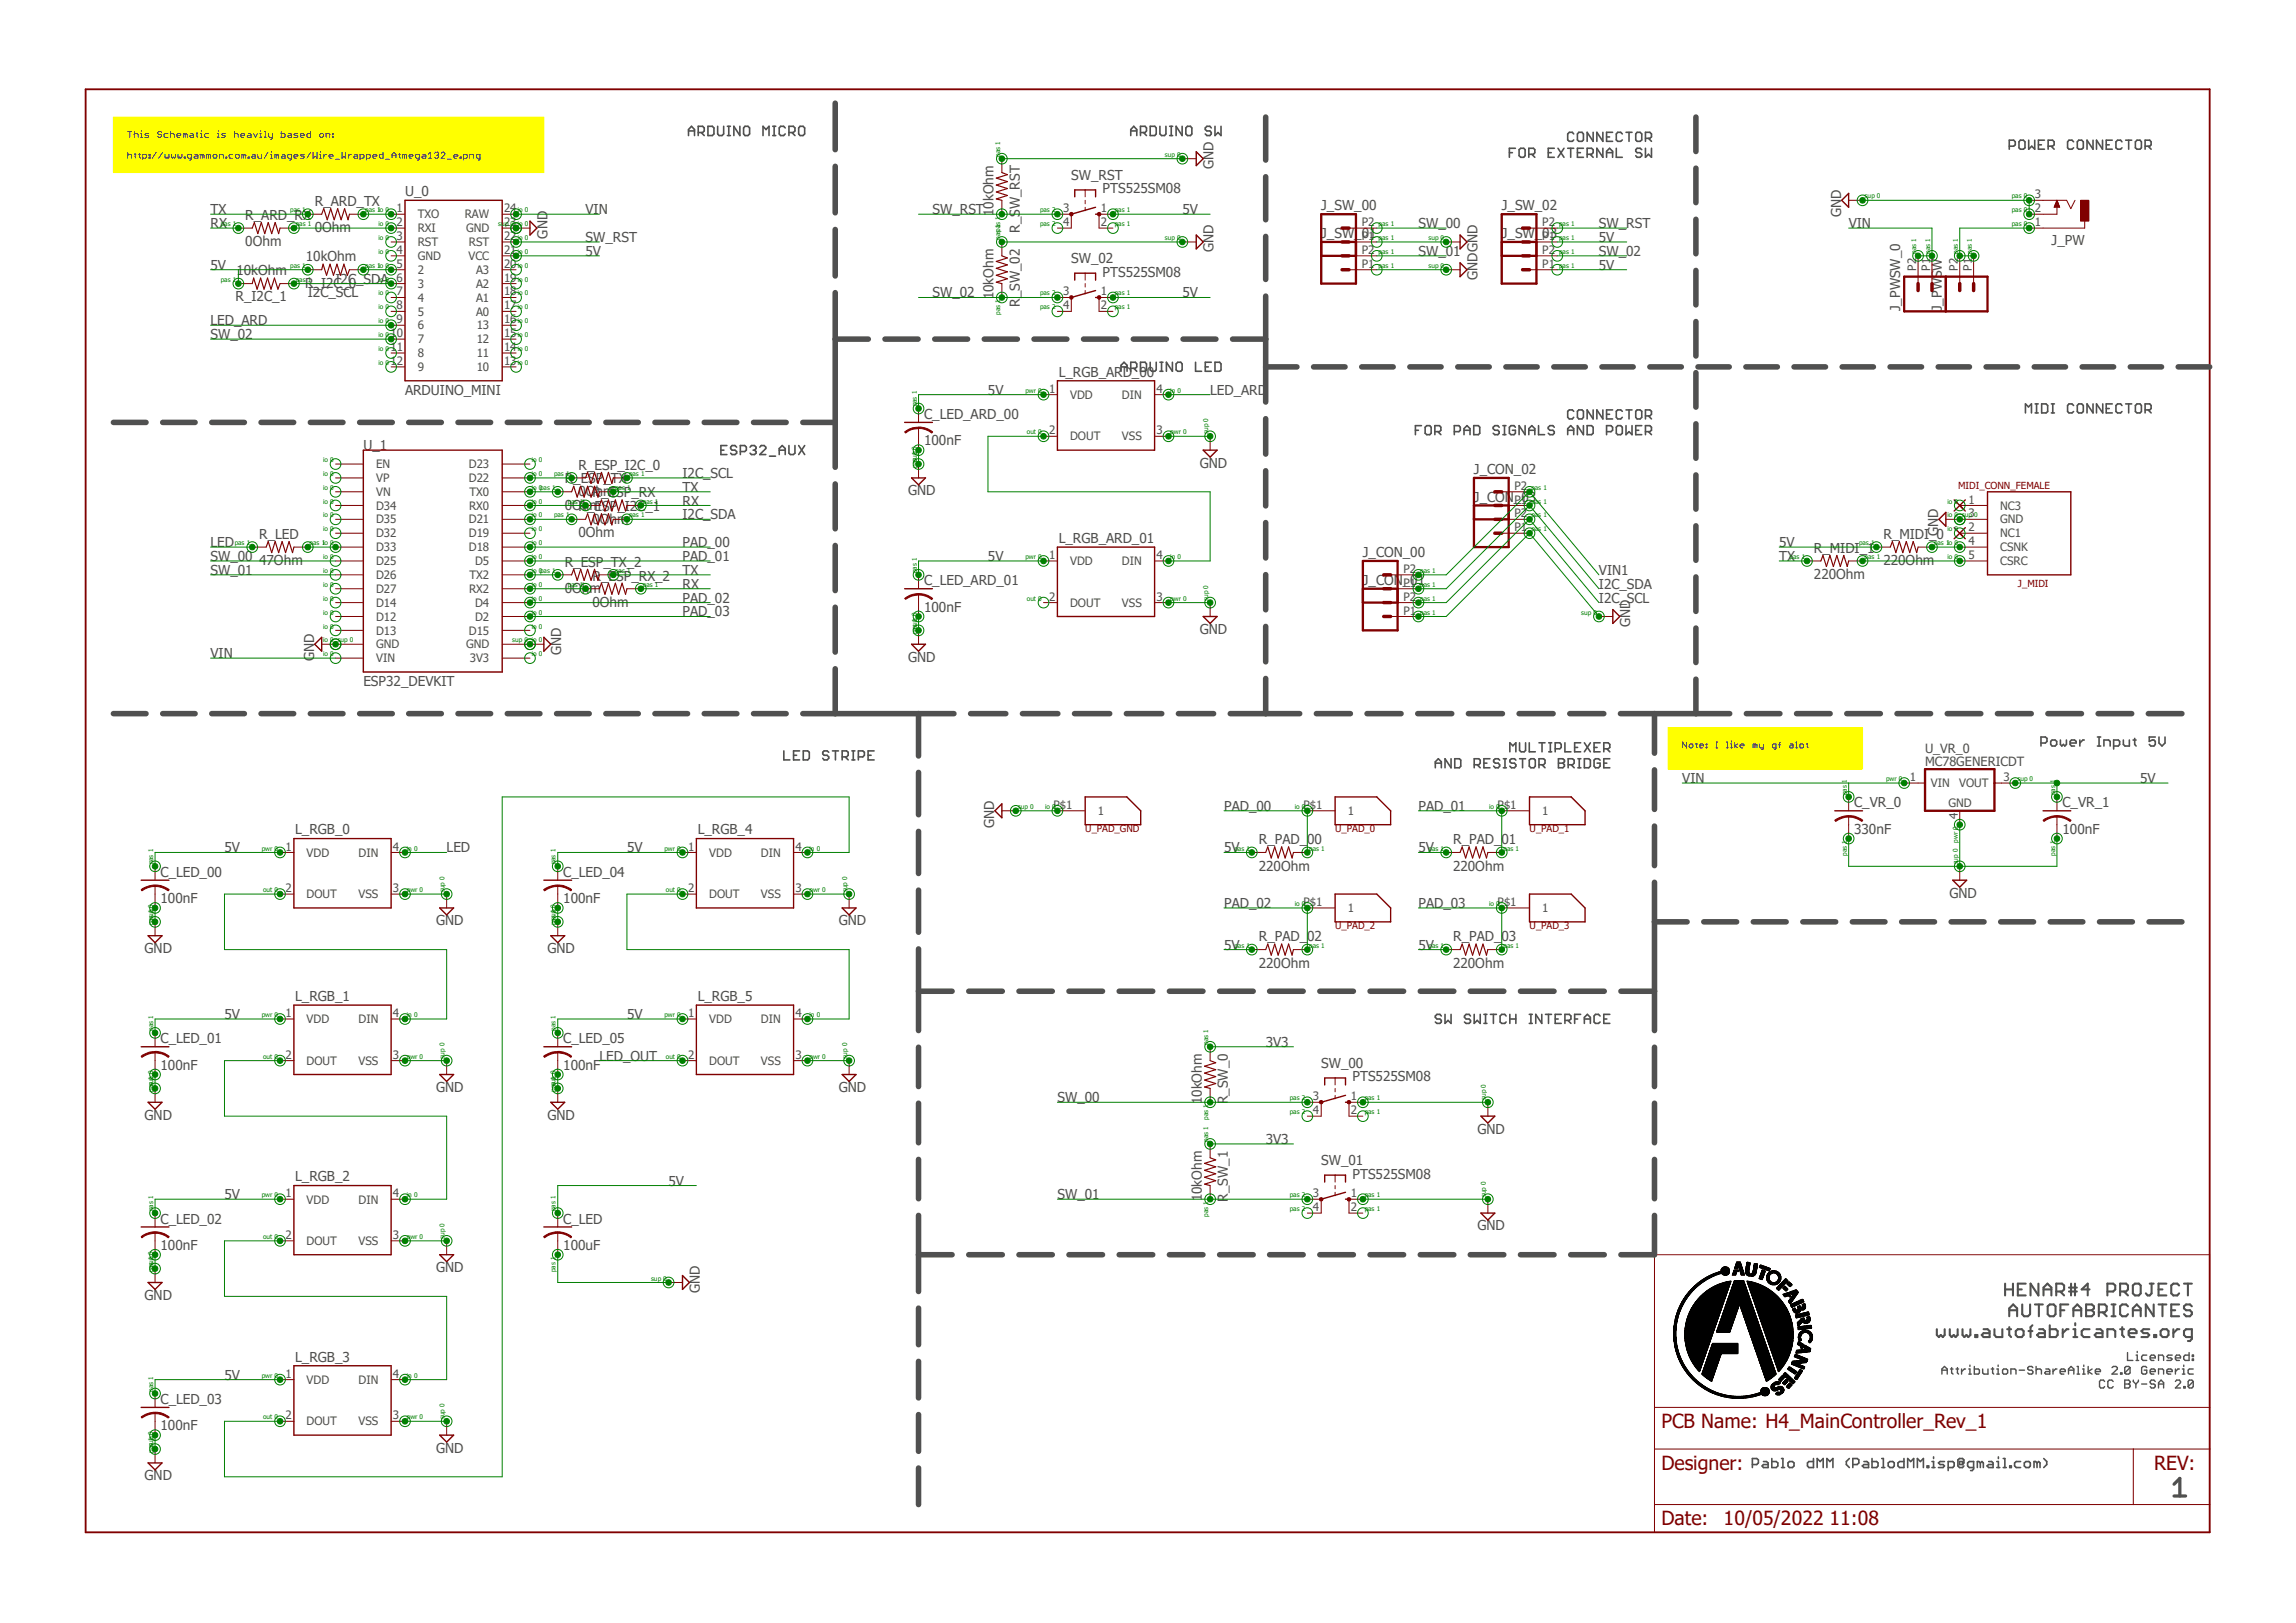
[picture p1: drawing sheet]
<svg xmlns="http://www.w3.org/2000/svg" width="420mm" height="297mm" viewBox="0 0 420 297" stroke-linecap="round" stroke-linejoin="round" font-family="sans-serif">
<defs><g id="words">
<g font-size="3.6" fill="#800000">
<text x="303.9" y="261.4">PCB Name: H4_MainController_Rev_1</text>
<text x="303.9" y="269">Designer:</text>
<text x="394" y="269">REV:</text>
<text x="303.9" y="279.1">Date:</text>
<text x="315.3" y="279.1">10/05/2022 11:08</text>
</g>
<g font-size="2.5" fill="#505050">
<text x="74.1" y="35.9">U_0</text>
<text x="196" y="32.9">SW_RST</text>
<text x="201.7" y="35.4">PTS525SM08</text>
<text x="222" y="30.9" transform="rotate(-90 222 30.9)">GND</text>
<text x="38.5" y="41.7">RX</text>
<text x="38.5" y="39.2">TX</text>
<text x="44.9" y="40.3">R_ARD_RX</text>
<text x="57.6" y="37.7">R_ARD_TX</text>
<text x="107.1" y="39.2">VIN</text>
<text x="170.6" y="39.2">SW_RST</text>
<text x="181.7" y="39.5" transform="rotate(-90 181.7 39.5)">10kOhm</text>
<text x="216.3" y="39.2">5V</text>
<text x="241.7" y="38.4">J_SW_00</text>
<text x="259.5" y="41.7">SW_00</text>
<text x="274.7" y="38.4">J_SW_02</text>
<text x="292.5" y="41.7">SW_RST</text>
<text x="336.8" y="39.8" transform="rotate(-90 336.8 39.8)">GND</text>
<text x="338.2" y="41.7">VIN</text>
<text x="44.9" y="45">0Ohm</text>
<text x="56" y="47.8">10kOhm</text>
<text x="57.6" y="42.5">0Ohm</text>
<text x="100.1" y="43.6" transform="rotate(-90 100.1 43.6)">GND</text>
<text x="107.1" y="46.8">5V</text>
<text x="107.1" y="44.3">SW_RST</text>
<text x="186.6" y="42.6" transform="rotate(-90 186.6 42.6)">R_SW_RST</text>
<text x="222" y="46.2" transform="rotate(-90 222 46.2)">GND</text>
<text x="241.7" y="43.5">J_SW_01</text>
<text x="259.5" y="46.8">SW_01</text>
<text x="274.7" y="43.5">J_SW_03</text>
<text x="292.5" y="44.3">5V</text>
<text x="292.5" y="46.8">SW_02</text>
<text x="375.3" y="44.8">J_PW</text>
<text x="38.5" y="49.4">5V</text>
<text x="43.3" y="50.4">10kOhm</text>
<text x="55.8" y="52.6">R_I2C_0</text>
<text x="61.4" y="51.9">I2C_SDA</text>
<text x="196" y="48.1">SW_02</text>
<text x="201.7" y="50.6">PTS525SM08</text>
<text x="270.3" y="51.3" transform="rotate(-90 270.3 51.3)">GNDGND</text>
<text x="292.5" y="49.4">5V</text>
<text x="38.5" y="59.5">LED_ARD</text>
<text x="43.1" y="55.2">R_I2C_1</text>
<text x="56.3" y="54.4">I2C_SCL</text>
<text x="170.6" y="54.4">SW_02</text>
<text x="181.7" y="54.8" transform="rotate(-90 181.7 54.8)">10kOhm</text>
<text x="186.6" y="56.2" transform="rotate(-90 186.6 56.2)">R_SW_02</text>
<text x="216.3" y="54.4">5V</text>
<text x="347.6" y="57" transform="rotate(-90 347.6 57)">J_PWSW_0</text>
<text x="355.2" y="57" transform="rotate(-90 355.2 57)">J_PWSW</text>
<text x="38.5" y="62.1">SW_02</text>
<text x="193.7" y="68.9">L_RGB_ARD_00</text>
<text x="74.1" y="72.2">ARDUINO_MINI</text>
<text x="169" y="76.7">C_LED_ARD_00</text>
<text x="180.7" y="72.2">5V</text>
<text x="221.4" y="72.2">LED_ARD</text>
<text x="66.5" y="82.4">U_1</text>
<text x="169" y="81.5">100nF</text>
<text x="103.3" y="88.5">R_ESP_TX</text>
<text x="105.8" y="85.9">R_ESP_I2C_0</text>
<text x="124.8" y="87.5">I2C_SCL</text>
<text x="219.5" y="85.6">GND</text>
<text x="269.6" y="86.7">J_CON_02</text>
<text x="103.3" y="93.3">0Ohm</text>
<text x="105.8" y="90.8">0Ohm</text>
<text x="105.8" y="93.6">R_ESP_I2C_1</text>
<text x="108.4" y="95.8">0Ohm</text>
<text x="108.4" y="91">R_ESP_RX</text>
<text x="124.8" y="95">I2C_SDA</text>
<text x="124.8" y="92.5">RX</text>
<text x="124.8" y="90">TX</text>
<text x="166.1" y="90.6">GND</text>
<text x="269.6" y="91.8">J_CON_03</text>
<text x="38.5" y="100.1">LED</text>
<text x="47.4" y="98.6">R_LED</text>
<text x="105.8" y="98.3">0Ohm</text>
<text x="124.8" y="100.1">PAD_00</text>
<text x="193.7" y="99.4">L_RGB_ARD_01</text>
<text x="249.3" y="101.9">J_CON_00</text>
<text x="325.5" y="100.1">5V</text>
<text x="331.8" y="101.2">R_MIDI_1</text>
<text x="344.5" y="98.6">R_MIDI_0</text>
<text x="354.5" y="98.2" transform="rotate(-90 354.5 98.2)">GND</text>
<text x="38.5" y="105.2">SW_01</text>
<text x="38.5" y="102.7">SW_00</text>
<text x="47.4" y="103.4">47Ohm</text>
<text x="103.3" y="103.7">R_ESP_TX_2</text>
<text x="108.4" y="106.3">R_ESP_RX_2</text>
<text x="124.8" y="102.7">PAD_01</text>
<text x="124.8" y="107.7">RX</text>
<text x="124.8" y="105.2">TX</text>
<text x="169" y="107.1">C_LED_ARD_01</text>
<text x="180.7" y="102.7">5V</text>
<text x="249.3" y="107">J_CON_01</text>
<text x="292.5" y="107.7">I2C_SDA</text>
<text x="292.5" y="105.2">VIN1</text>
<text x="325.5" y="102.7">TX</text>
<text x="331.8" y="106">220Ohm</text>
<text x="344.5" y="103.4">220Ohm</text>
<text x="103.3" y="108.5">0Ohm</text>
<text x="108.4" y="111">0Ohm</text>
<text x="124.8" y="110.3">PAD_02</text>
<text x="124.8" y="112.8">PAD_03</text>
<text x="169" y="111.9">100nF</text>
<text x="292.5" y="110.3">I2C_SCL</text>
<text x="102.7" y="119.8" transform="rotate(-90 102.7 119.8)">GND</text>
<text x="219.5" y="116">GND</text>
<text x="298.2" y="114.7" transform="rotate(-90 298.2 114.7)">GND</text>
<text x="38.5" y="120.4">VIN</text>
<text x="57.4" y="121" transform="rotate(-90 57.4 121)">GND</text>
<text x="66.5" y="125.5">ESP32_DEVKIT</text>
<text x="166.1" y="121.1">GND</text>
<text x="307.7" y="143.3">VIN</text>
<text x="391.5" y="143.3">5V</text>
<text x="223.9" y="148.4">PAD_00</text>
<text x="259.5" y="148.4">PAD_01</text>
<text x="339.2" y="147.7">C_VR_0</text>
<text x="377.3" y="147.7">C_VR_1</text>
<text x="54" y="152.7">L_RGB_0</text>
<text x="127.6" y="152.7">L_RGB_4</text>
<text x="181.9" y="151.5" transform="rotate(-90 181.9 151.5)">GND</text>
<text x="230.3" y="154.5">R_PAD_00</text>
<text x="265.8" y="154.5">R_PAD_01</text>
<text x="339.2" y="152.6">330nF</text>
<text x="377.3" y="152.6">100nF</text>
<text x="29.4" y="160.4">C_LED_00</text>
<text x="41.1" y="156">5V</text>
<text x="81.7" y="156">LED</text>
<text x="103" y="160.4">C_LED_04</text>
<text x="114.7" y="156">5V</text>
<text x="223.9" y="156">5V</text>
<text x="230.3" y="159.3">220Ohm</text>
<text x="259.5" y="156">5V</text>
<text x="265.8" y="159.3">220Ohm</text>
<text x="29.4" y="165.3">100nF</text>
<text x="103" y="165.3">100nF</text>
<text x="223.9" y="166.2">PAD_02</text>
<text x="259.5" y="166.2">PAD_03</text>
<text x="356.6" y="164.3">GND</text>
<text x="79.8" y="169.3">GND</text>
<text x="153.4" y="169.3">GND</text>
<text x="223.9" y="173.8">5V</text>
<text x="230.3" y="172.3">R_PAD_02</text>
<text x="259.5" y="173.8">5V</text>
<text x="265.8" y="172.3">R_PAD_03</text>
<text x="26.5" y="174.4">GND</text>
<text x="100.1" y="174.4">GND</text>
<text x="230.3" y="177.1">220Ohm</text>
<text x="265.8" y="177.1">220Ohm</text>
<text x="54" y="183.2">L_RGB_1</text>
<text x="127.6" y="183.2">L_RGB_5</text>
<text x="29.4" y="190.9">C_LED_01</text>
<text x="41.1" y="186.5">5V</text>
<text x="103" y="190.9">C_LED_05</text>
<text x="114.7" y="186.5">5V</text>
<text x="231.5" y="191.6">3V3</text>
<text x="29.4" y="195.8">100nF</text>
<text x="103" y="195.8">100nF</text>
<text x="109.6" y="194.1">LED_OUT</text>
<text x="241.7" y="195.4">SW_00</text>
<text x="247.4" y="197.9">PTS525SM08</text>
<text x="79.8" y="199.8">GND</text>
<text x="153.4" y="199.8">GND</text>
<text x="193.4" y="201.7">SW_00</text>
<text x="219.8" y="202.1" transform="rotate(-90 219.8 202.1)">10kOhm</text>
<text x="224.6" y="202.1" transform="rotate(-90 224.6 202.1)">R_SW_0</text>
<text x="26.5" y="204.9">GND</text>
<text x="100.1" y="204.9">GND</text>
<text x="231.5" y="209.3">3V3</text>
<text x="270.3" y="207.4">GND</text>
<text x="241.7" y="213.2">SW_01</text>
<text x="247.4" y="215.7">PTS525SM08</text>
<text x="41.1" y="219.5">5V</text>
<text x="54" y="216.2">L_RGB_2</text>
<text x="122.3" y="217">5V</text>
<text x="193.4" y="219.5">SW_01</text>
<text x="219.8" y="219.8" transform="rotate(-90 219.8 219.8)">10kOhm</text>
<text x="224.6" y="219.9" transform="rotate(-90 224.6 219.9)">R_SW_1</text>
<text x="29.4" y="223.9">C_LED_02</text>
<text x="103" y="223.9">C_LED</text>
<text x="270.3" y="225.2">GND</text>
<text x="29.4" y="228.7">100nF</text>
<text x="79.8" y="232.8">GND</text>
<text x="103" y="228.7">100uF</text>
<text x="26.5" y="237.9">GND</text>
<text x="128" y="236.6" transform="rotate(-90 128 236.6)">GND</text>
<text x="54" y="249.2">L_RGB_3</text>
<text x="29.4" y="256.9">C_LED_03</text>
<text x="41.1" y="252.5">5V</text>
<text x="29.4" y="261.8">100nF</text>
<text x="79.8" y="265.8">GND</text>
<text x="26.5" y="270.9">GND</text>
</g>
<g font-size="2.3" fill="#505050">
<text x="352.1" y="137.8">U_VR_0</text>
<text x="352.1" y="140.1">MC78GENERICDT</text>
</g>
<g font-size="2.1" fill="#505050">
<text x="72.6" y="41.4">2</text>
<text x="72.6" y="38.9">1</text>
<text x="76.4" y="40">TXO</text>
<text x="85" y="40">RAW</text>
<text x="92.2" y="41.4">23</text>
<text x="92.2" y="38.9">24</text>
<text x="194.5" y="38.9">3</text>
<text x="194.5" y="41.4">4</text>
<text x="201.4" y="38.9">1</text>
<text x="201.4" y="41.4">2</text>
<text x="249.1" y="41.4">P2</text>
<text x="282.1" y="41.4">P2</text>
<text x="372.2" y="41.4">1</text>
<text x="372.2" y="38.9">2</text>
<text x="372.2" y="36.3">3</text>
<text x="72.6" y="46.4">4</text>
<text x="72.6" y="43.9">3</text>
<text x="76.4" y="47.6">GND</text>
<text x="76.4" y="45">RST</text>
<text x="76.4" y="42.5">RXI</text>
<text x="85.3" y="42.5">GND</text>
<text x="85.7" y="47.6">VCC</text>
<text x="85.8" y="45">RST</text>
<text x="92.2" y="43.9">22</text>
<text x="92.2" y="46.4">21</text>
<text x="249.1" y="43.9">P1</text>
<text x="249.1" y="46.4">P2</text>
<text x="282.1" y="43.9">P1</text>
<text x="282.1" y="46.4">P2</text>
<text x="72.6" y="49">5</text>
<text x="72.6" y="51.5">6</text>
<text x="76.4" y="50.1">2</text>
<text x="76.4" y="52.7">3</text>
<text x="87.1" y="52.7">A2</text>
<text x="87.1" y="50.1">A3</text>
<text x="92.2" y="51.5">19</text>
<text x="92.2" y="49">20</text>
<text x="249.1" y="49">P1</text>
<text x="282.1" y="49">P1</text>
<text x="350.5" y="49.6" transform="rotate(-90 350.5 49.6)">P2</text>
<text x="353.1" y="49.6" transform="rotate(-90 353.1 49.6)">P1</text>
<text x="358.1" y="49.6" transform="rotate(-90 358.1 49.6)">P2</text>
<text x="360.7" y="49.6" transform="rotate(-90 360.7 49.6)">P1</text>
<text x="72.6" y="54.1">7</text>
<text x="72.6" y="56.6">8</text>
<text x="72.6" y="59.1">9</text>
<text x="76.4" y="55.2">4</text>
<text x="76.4" y="57.7">5</text>
<text x="87.1" y="57.7">A0</text>
<text x="87.1" y="55.2">A1</text>
<text x="92.2" y="59.1">16</text>
<text x="92.2" y="56.6">17</text>
<text x="92.2" y="54.1">18</text>
<text x="194.5" y="54.1">3</text>
<text x="194.5" y="56.6">4</text>
<text x="201.4" y="54.1">1</text>
<text x="201.4" y="56.6">2</text>
<text x="71.4" y="61.7">10</text>
<text x="71.4" y="64.2">11</text>
<text x="76.4" y="60.3">6</text>
<text x="76.4" y="62.8">7</text>
<text x="76.4" y="65.4">8</text>
<text x="87.2" y="65.4">11</text>
<text x="87.2" y="62.8">12</text>
<text x="87.2" y="60.3">13</text>
<text x="92.2" y="64.2">14</text>
<text x="92.2" y="61.7">15</text>
<text x="71.4" y="66.8">12</text>
<text x="76.4" y="67.9">9</text>
<text x="87.2" y="67.9">10</text>
<text x="92.2" y="66.8">13</text>
<text x="191.9" y="71.8">1</text>
<text x="211.5" y="71.8">4</text>
<text x="195.7" y="73">VDD</text>
<text x="205.2" y="73">DIN</text>
<text x="191.9" y="79.5">2</text>
<text x="195.7" y="80.6">DOUT</text>
<text x="205.2" y="80.6">VSS</text>
<text x="211.5" y="79.5">3</text>
<text x="68.8" y="85.7">EN</text>
<text x="68.8" y="88.2">VP</text>
<text x="85.8" y="85.7">D23</text>
<text x="85.8" y="88.2">D22</text>
<text x="277" y="89.6">P2</text>
<text x="68.8" y="90.8">VN</text>
<text x="68.8" y="93.3">D34</text>
<text x="68.8" y="95.8">D35</text>
<text x="85.8" y="95.8">D21</text>
<text x="85.8" y="93.3">RX0</text>
<text x="85.9" y="90.8">TX0</text>
<text x="277" y="92.2">P1</text>
<text x="277" y="94.7">P2</text>
<text x="360.1" y="92.2">1</text>
<text x="360.1" y="94.7">3</text>
<text x="365.9" y="93.3">NC3</text>
<text x="365.9" y="95.8">GND</text>
<text x="68.8" y="98.3">D32</text>
<text x="68.8" y="100.9">D33</text>
<text x="85.8" y="98.3">D19</text>
<text x="85.8" y="100.9">D18</text>
<text x="277" y="97.2">P1</text>
<text x="360.1" y="97.2">2</text>
<text x="360.1" y="99.8">4</text>
<text x="365.9" y="98.3">NC1</text>
<text x="365.9" y="100.9">CSNK</text>
<text x="68.8" y="103.4">D25</text>
<text x="68.8" y="106">D26</text>
<text x="85.9" y="106">TX2</text>
<text x="86.9" y="103.4">D5</text>
<text x="191.9" y="102.3">1</text>
<text x="195.7" y="103.4">VDD</text>
<text x="205.2" y="103.4">DIN</text>
<text x="211.5" y="102.3">4</text>
<text x="256.7" y="107.4">P1</text>
<text x="256.7" y="104.9">P2</text>
<text x="360.1" y="102.3">5</text>
<text x="365.9" y="103.4">CSRC</text>
<text x="68.8" y="108.5">D27</text>
<text x="68.8" y="111">D14</text>
<text x="68.8" y="113.6">D12</text>
<text x="85.8" y="108.5">RX2</text>
<text x="86.9" y="111">D4</text>
<text x="86.9" y="113.6">D2</text>
<text x="191.9" y="109.9">2</text>
<text x="195.7" y="111">DOUT</text>
<text x="205.2" y="111">VSS</text>
<text x="211.5" y="109.9">3</text>
<text x="256.7" y="112.5">P1</text>
<text x="256.7" y="109.9">P2</text>
<text x="68.8" y="116.1">D13</text>
<text x="68.8" y="118.7">GND</text>
<text x="85.3" y="118.7">GND</text>
<text x="85.8" y="116.1">D15</text>
<text x="68.8" y="121.2">VIN</text>
<text x="85.9" y="121.2">3V3</text>
<text x="349.4" y="143">1</text>
<text x="366.5" y="143">3</text>
<text x="192.7" y="148">P$1</text>
<text x="200.8" y="149.1">1</text>
<text x="238.4" y="148">P$1</text>
<text x="246.5" y="149.1">1</text>
<text x="273.9" y="148">P$1</text>
<text x="282.1" y="149.1">1</text>
<text x="353.2" y="144.1">VIN</text>
<text x="356.4" y="147.6">GND</text>
<text x="358.1" y="149.9" transform="rotate(-90 358.1 149.9)">4</text>
<text x="358.4" y="144.1">VOUT</text>
<text x="52.2" y="155.7">1</text>
<text x="71.9" y="155.7">4</text>
<text x="125.9" y="155.7">1</text>
<text x="145.5" y="155.7">4</text>
<text x="56.1" y="156.8">VDD</text>
<text x="65.6" y="156.8">DIN</text>
<text x="129.8" y="156.8">VDD</text>
<text x="139.2" y="156.8">DIN</text>
<text x="52.2" y="163.3">2</text>
<text x="56.1" y="164.4">DOUT</text>
<text x="65.6" y="164.4">VSS</text>
<text x="71.9" y="163.3">3</text>
<text x="125.9" y="163.3">2</text>
<text x="129.8" y="164.4">DOUT</text>
<text x="139.2" y="164.4">VSS</text>
<text x="145.5" y="163.3">3</text>
<text x="238.4" y="165.8">P$1</text>
<text x="246.5" y="166.9">1</text>
<text x="273.9" y="165.8">P$1</text>
<text x="282.1" y="166.9">1</text>
<text x="52.2" y="186.1">1</text>
<text x="56.1" y="187.2">VDD</text>
<text x="65.6" y="187.2">DIN</text>
<text x="71.9" y="186.1">4</text>
<text x="125.9" y="186.1">1</text>
<text x="129.8" y="187.2">VDD</text>
<text x="139.2" y="187.2">DIN</text>
<text x="145.5" y="186.1">4</text>
<text x="52.2" y="193.7">2</text>
<text x="56.1" y="194.9">DOUT</text>
<text x="65.6" y="194.9">VSS</text>
<text x="71.9" y="193.7">3</text>
<text x="125.9" y="193.7">2</text>
<text x="129.8" y="194.9">DOUT</text>
<text x="139.2" y="194.9">VSS</text>
<text x="145.5" y="193.7">3</text>
<text x="240.2" y="201.3">3</text>
<text x="240.2" y="203.9">4</text>
<text x="247.1" y="201.3">1</text>
<text x="247.1" y="203.9">2</text>
<text x="52.2" y="219.1">1</text>
<text x="56.1" y="220.3">VDD</text>
<text x="65.6" y="220.3">DIN</text>
<text x="71.9" y="219.1">4</text>
<text x="240.2" y="219.1">3</text>
<text x="240.2" y="221.7">4</text>
<text x="247.1" y="219.1">1</text>
<text x="247.1" y="221.7">2</text>
<text x="52.2" y="226.7">2</text>
<text x="56.1" y="227.8">DOUT</text>
<text x="65.6" y="227.8">VSS</text>
<text x="71.9" y="226.7">3</text>
<text x="52.2" y="252.1">1</text>
<text x="56.1" y="253.2">VDD</text>
<text x="65.6" y="253.2">DIN</text>
<text x="71.9" y="252.1">4</text>
<text x="52.2" y="259.8">2</text>
<text x="56.1" y="260.9">DOUT</text>
<text x="65.6" y="260.9">VSS</text>
<text x="71.9" y="259.8">3</text>
</g>
<g font-size="1.8" fill="#800000">
<text x="358.2" y="89.5">MIDI_CONN_FEMALE</text>
<text x="369.1" y="107.5">J_MIDI</text>
<text x="198.5" y="152.2">U_PAD_GND</text>
<text x="244.2" y="152.2">U_PAD_0</text>
<text x="279.8" y="152.2">U_PAD_1</text>
<text x="244.2" y="170">U_PAD_2</text>
<text x="279.8" y="170">U_PAD_3</text>
</g>
<g font-size="1.2" fill="#008000">
<text x="182.9" y="28.7" transform="rotate(-90 182.9 28.7)">pas 1</text>
<text x="213.1" y="28.7">sup 0</text>
<text x="40.4" y="41.4">pas 1</text>
<text x="53.1" y="38.9">pas 1</text>
<text x="54.1" y="41.4">pas 1</text>
<text x="66.8" y="38.9">pas 1io 0</text>
<text x="69.3" y="41.4">io 0</text>
<text x="91.1" y="41.4">sup 0 io 0</text>
<text x="94.7" y="38.9">io 0</text>
<text x="190.2" y="38.9">pas 2</text>
<text x="190.2" y="41.4">pas 2</text>
<text x="203.9" y="38.9">pas 1</text>
<text x="203.9" y="41.4">pas 1</text>
<text x="252.2" y="41.4">pas 1</text>
<text x="285.2" y="41.4">pas 1</text>
<text x="341.1" y="36.3">sup 0</text>
<text x="368" y="41.4">pas 0</text>
<text x="368" y="38.9">pas 0</text>
<text x="368" y="36.3">pas 0</text>
<text x="69.3" y="46.4">io 0</text>
<text x="69.3" y="43.9">io 0</text>
<text x="94.7" y="43.9">io 0</text>
<text x="94.7" y="46.4">io 0</text>
<text x="182.9" y="43.9" transform="rotate(-90 182.9 43.9)">pas 1</text>
<text x="182.9" y="42.4" transform="rotate(-90 182.9 42.4)">pas 1</text>
<text x="213.1" y="43.9">sup 0</text>
<text x="252.2" y="43.9">pas 1</text>
<text x="252.2" y="46.4">pas 1</text>
<text x="261.3" y="43.9">sup 0</text>
<text x="285.2" y="43.9">pas 1</text>
<text x="285.2" y="46.4">pas 1</text>
<text x="350.5" y="46.4" transform="rotate(-90 350.5 46.4)">pas 1</text>
<text x="353.1" y="46.4" transform="rotate(-90 353.1 46.4)">pas 1</text>
<text x="358.1" y="46.4" transform="rotate(-90 358.1 46.4)">pas 1</text>
<text x="360.7" y="46.4" transform="rotate(-90 360.7 46.4)">pas 1</text>
<text x="40.4" y="51.5">pas 1</text>
<text x="53.1" y="49">pas 1</text>
<text x="54.1" y="51.5">pas 1</text>
<text x="66.8" y="49">pas 1io 0</text>
<text x="69.3" y="51.5">io 0</text>
<text x="94.7" y="51.5">io 0</text>
<text x="94.7" y="49">io 0</text>
<text x="252.2" y="49">pas 1</text>
<text x="261.3" y="49">sup 0</text>
<text x="285.2" y="49">pas 1</text>
<text x="69.3" y="54.1">io 0</text>
<text x="69.3" y="56.6">io 0</text>
<text x="69.3" y="59.1">io 0</text>
<text x="94.7" y="59.1">io 0</text>
<text x="94.7" y="56.6">io 0</text>
<text x="94.7" y="54.1">io 0</text>
<text x="182.9" y="57.6" transform="rotate(-90 182.9 57.6)">pas 1</text>
<text x="190.2" y="54.1">pas 2</text>
<text x="190.2" y="56.6">pas 2</text>
<text x="203.9" y="54.1">pas 1</text>
<text x="203.9" y="56.6">pas 1</text>
<text x="69.3" y="61.7">io 0</text>
<text x="69.3" y="64.2">io 0</text>
<text x="94.7" y="64.2">io 0</text>
<text x="94.7" y="61.7">io 0</text>
<text x="69.3" y="66.8">io 0</text>
<text x="94.7" y="66.8">io 0</text>
<text x="187.6" y="71.8">pwr 0</text>
<text x="214.1" y="71.8">in 0</text>
<text x="167.7" y="74.4" transform="rotate(-90 167.7 74.4)">pas 1</text>
<text x="187.8" y="79.5">out 0</text>
<text x="214.1" y="79.5">pwr 0</text>
<text x="221" y="79.5" transform="rotate(-90 221 79.5)">sup 0</text>
<text x="59.1" y="84.5">io 0</text>
<text x="59.1" y="87.1">io 0</text>
<text x="59.1" y="89.6">io 0</text>
<text x="97.3" y="84.5">io 0</text>
<text x="97.3" y="87.1">io 0</text>
<text x="97.3" y="89.6">io 0pas 1</text>
<text x="101.3" y="87.1">pas 1</text>
<text x="112.5" y="89.6">pas 1</text>
<text x="115.1" y="87.1">pas 1</text>
<text x="167.7" y="85.6" transform="rotate(-90 167.7 85.6)">pas 1</text>
<text x="167.7" y="84.5" transform="rotate(-90 167.7 84.5)">sup 0</text>
<text x="280.1" y="89.6">pas 1</text>
<text x="59.1" y="92.2">io 0</text>
<text x="59.1" y="94.7">io 0</text>
<text x="97.3" y="92.2">io 0</text>
<text x="97.3" y="94.7">io 0</text>
<text x="101.3" y="94.7">pas 1</text>
<text x="103.9" y="92.2">pas 1</text>
<text x="115.1" y="94.7">pas 1</text>
<text x="117.6" y="92.2">pas 1</text>
<text x="280.1" y="92.2">pas 1</text>
<text x="280.1" y="94.7">pas 1</text>
<text x="356.2" y="92.2">io 0</text>
<text x="356.2" y="94.7">io 0 sup 0</text>
<text x="42.9" y="99.8">pas 1</text>
<text x="56.6" y="99.8">pas 1io 0</text>
<text x="59.1" y="97.2">io 0</text>
<text x="97.3" y="97.2">io 0</text>
<text x="97.3" y="99.8">io 0</text>
<text x="280.1" y="97.2">pas 1</text>
<text x="340.1" y="99.8">pas 1</text>
<text x="353.8" y="99.8">pas 1io 0</text>
<text x="356.2" y="97.2">io 0</text>
<text x="59.1" y="102.3">io 0</text>
<text x="59.1" y="104.9">io 0</text>
<text x="59.1" y="107.4">io 0</text>
<text x="97.3" y="102.3">io 0</text>
<text x="97.3" y="104.9">io 0pas 1</text>
<text x="97.3" y="107.4">io 0</text>
<text x="103.9" y="107.4">pas 1</text>
<text x="112.5" y="104.9">pas 1</text>
<text x="117.6" y="107.4">pas 1</text>
<text x="167.7" y="104.9" transform="rotate(-90 167.7 104.9)">pas 1</text>
<text x="187.6" y="102.3">pwr 0</text>
<text x="214.1" y="102.3">in 0</text>
<text x="259.8" y="107.4">pas 1</text>
<text x="259.8" y="104.9">pas 1</text>
<text x="327.4" y="102.3">pas 1</text>
<text x="341.1" y="102.3">pas 1</text>
<text x="356.2" y="102.3">io 0</text>
<text x="59.1" y="109.9">io 0</text>
<text x="59.1" y="112.5">io 0</text>
<text x="97.3" y="109.9">io 0</text>
<text x="97.3" y="112.5">io 0</text>
<text x="187.8" y="109.9">out 0</text>
<text x="214.1" y="109.9">pwr 0</text>
<text x="221" y="109.9" transform="rotate(-90 221 109.9)">sup 0</text>
<text x="259.8" y="112.5">pas 1</text>
<text x="259.8" y="109.9">pas 1</text>
<text x="289.2" y="112.5">sup 0</text>
<text x="59.1" y="115">io 0</text>
<text x="59.1" y="117.6">io 0 sup 0</text>
<text x="93.7" y="117.6">sup 0 io 0</text>
<text x="97.3" y="115">io 0</text>
<text x="167.7" y="116" transform="rotate(-90 167.7 116)">pas 1</text>
<text x="167.7" y="115" transform="rotate(-90 167.7 115)">sup 0</text>
<text x="59.1" y="120.1">io 0</text>
<text x="97.3" y="120.1">io 0</text>
<text x="345" y="143">pwr 0</text>
<text x="369" y="143">sup 0</text>
<text x="186.2" y="148">sup 0</text>
<text x="191.2" y="148">io 0</text>
<text x="236.9" y="148">io 0</text>
<text x="272.4" y="148">io 0</text>
<text x="337.8" y="145.5" transform="rotate(-90 337.8 145.5)">pas 1</text>
<text x="375.9" y="145.5" transform="rotate(-90 375.9 145.5)">pas 1</text>
<text x="47.9" y="155.7">pwr 0</text>
<text x="74.4" y="155.7">in 0</text>
<text x="121.5" y="155.7">pwr 0</text>
<text x="148.1" y="155.7">in 0</text>
<text x="225.8" y="155.7">pas 1</text>
<text x="239.5" y="155.7">pas 1</text>
<text x="261.3" y="155.7">pas 1</text>
<text x="275" y="155.7">pas 1</text>
<text x="358.1" y="154.2" transform="rotate(-90 358.1 154.2)">pwr 0</text>
<text x="28" y="158.2" transform="rotate(-90 28 158.2)">pas 1</text>
<text x="101.6" y="158.2" transform="rotate(-90 101.6 158.2)">pas 1</text>
<text x="337.8" y="156.6" transform="rotate(-90 337.8 156.6)">pas 1</text>
<text x="358.1" y="158.2" transform="rotate(-90 358.1 158.2)">sup 0</text>
<text x="375.9" y="156.6" transform="rotate(-90 375.9 156.6)">pas 1</text>
<text x="48.1" y="163.3">out 0</text>
<text x="74.4" y="163.3">pwr 0</text>
<text x="81.3" y="163.3" transform="rotate(-90 81.3 163.3)">sup 0</text>
<text x="121.8" y="163.3">out 0</text>
<text x="148.1" y="163.3">pwr 0</text>
<text x="155" y="163.3" transform="rotate(-90 155 163.3)">sup 0</text>
<text x="236.9" y="165.8">io 0</text>
<text x="272.4" y="165.8">io 0</text>
<text x="28" y="169.3" transform="rotate(-90 28 169.3)">pas 1</text>
<text x="28" y="168.4" transform="rotate(-90 28 168.4)">sup 0</text>
<text x="101.6" y="169.3" transform="rotate(-90 101.6 169.3)">pas 1</text>
<text x="101.6" y="168.4" transform="rotate(-90 101.6 168.4)">sup 0</text>
<text x="225.8" y="173.4">pas 1</text>
<text x="239.5" y="173.4">pas 1</text>
<text x="261.3" y="173.4">pas 1</text>
<text x="275" y="173.4">pas 1</text>
<text x="28" y="188.6" transform="rotate(-90 28 188.6)">pas 1</text>
<text x="47.9" y="186.1">pwr 0</text>
<text x="74.4" y="186.1">in 0</text>
<text x="101.6" y="188.6" transform="rotate(-90 101.6 188.6)">pas 1</text>
<text x="121.5" y="186.1">pwr 0</text>
<text x="148.1" y="186.1">in 0</text>
<text x="221" y="191.2" transform="rotate(-90 221 191.2)">pas 1</text>
<text x="48.1" y="193.7">out 0</text>
<text x="74.4" y="193.7">pwr 0</text>
<text x="81.3" y="193.7" transform="rotate(-90 81.3 193.7)">sup 0</text>
<text x="121.8" y="193.7">out 0</text>
<text x="148.1" y="193.7">pwr 0</text>
<text x="155" y="193.7" transform="rotate(-90 155 193.7)">sup 0</text>
<text x="28" y="199.8" transform="rotate(-90 28 199.8)">pas 1</text>
<text x="28" y="198.8" transform="rotate(-90 28 198.8)">sup 0</text>
<text x="101.6" y="199.8" transform="rotate(-90 101.6 199.8)">pas 1</text>
<text x="101.6" y="198.8" transform="rotate(-90 101.6 198.8)">sup 0</text>
<text x="235.9" y="201.3">pas 2</text>
<text x="235.9" y="203.9">pas 2</text>
<text x="249.6" y="201.3">pas 1</text>
<text x="249.6" y="203.9">pas 1</text>
<text x="271.8" y="201.3" transform="rotate(-90 271.8 201.3)">sup 0</text>
<text x="221" y="209" transform="rotate(-90 221 209)">pas 1</text>
<text x="221" y="204.9" transform="rotate(-90 221 204.9)">pas 1</text>
<text x="28" y="221.7" transform="rotate(-90 28 221.7)">pas 1</text>
<text x="47.9" y="219.1">pwr 0</text>
<text x="74.4" y="219.1">in 0</text>
<text x="101.6" y="221.7" transform="rotate(-90 101.6 221.7)">pas 1</text>
<text x="235.9" y="219.1">pas 2</text>
<text x="235.9" y="221.7">pas 2</text>
<text x="249.6" y="219.1">pas 1</text>
<text x="249.6" y="221.7">pas 1</text>
<text x="271.8" y="219.1" transform="rotate(-90 271.8 219.1)">sup 0</text>
<text x="48.1" y="226.7">out 0</text>
<text x="74.4" y="226.7">pwr 0</text>
<text x="81.3" y="226.7" transform="rotate(-90 81.3 226.7)">sup 0</text>
<text x="221" y="222.7" transform="rotate(-90 221 222.7)">pas 1</text>
<text x="28" y="232.8" transform="rotate(-90 28 232.8)">pas 1</text>
<text x="28" y="231.8" transform="rotate(-90 28 231.8)">sup 0</text>
<text x="101.6" y="232.8" transform="rotate(-90 101.6 232.8)">pas 1</text>
<text x="119.1" y="234.4">sup 0</text>
<text x="28" y="254.7" transform="rotate(-90 28 254.7)">pas 1</text>
<text x="47.9" y="252.1">pwr 0</text>
<text x="74.4" y="252.1">in 0</text>
<text x="48.1" y="259.8">out 0</text>
<text x="74.4" y="259.8">pwr 0</text>
<text x="81.3" y="259.8" transform="rotate(-90 81.3 259.8)">sup 0</text>
<text x="28" y="265.9" transform="rotate(-90 28 265.9)">pas 1</text>
<text x="28" y="264.8" transform="rotate(-90 28 264.8)">sup 0</text>
</g>
</g></defs>
<path d="M15.2 16l389.6 265M404.8 16l-389.6 265" fill="none" stroke="#fff" stroke-width=".18"/>
<path d="M305.1 133.1h35.6v7.7h-35.6z" fill-rule="evenodd" fill="#ff0"/>
<path d="M305.1 133.1h35.6v7.7h-35.6z" fill="none" stroke="#ff0" stroke-width=".18"/>
<path d="M20.7 21.4h78.8v10.2h-78.8z" fill-rule="evenodd" fill="#ff0"/>
<path d="M20.7 21.4h78.8v10.2h-78.8z" fill="none" stroke="#ff0" stroke-width=".18"/>
<path d="M335.6 148.4h5.1M357.2 161.1h2.5l-1.2 1.2z" fill="none" stroke="#800000" stroke-width=".25"/>
<path d="M338.2 149.4v1.5M348.3 143.3h3.8M358.5 148.4v2.5M358.5 158.5v2.6M364.8 143.3h3.8M302.6 229.6h101.6v50.8h-101.6zM302.6 257.6h101.6M302.6 265.2h101.6M302.6 275.3h101.6M390.2 265.2v10.1" fill="none" stroke="#800000" stroke-width=".18"/>
<path d="M15.7 16.3h388.5v264.1h-388.5z" fill="none" stroke="#800000" stroke-width=".34"/>
<path d="M352.1 140.8h12.7v7.6h-12.7z" fill="none" stroke="#800000" stroke-width=".42"/>
<path d="M338.2 149.3a3.6 3.6 0 0 1 2.5 .8l-.1 .2a4.1 4.1 0 0 0-2.4-.8z" fill-rule="evenodd" fill="#800000"/>
<path d="M338.2 149.3a3.6 3.6 0 0 1 2.5 .8l-.1 .2a4.1 4.1 0 0 0-2.4-.8z" fill="none" stroke="#800000" stroke-width=".18"/>
<path d="M335.6 150.1a4.3 4.3 0 0 1 2.6-.8v.2a4.1 4.1 0 0 0-2.4 .8z" fill-rule="evenodd" fill="#800000"/>
<path d="M335.6 150.1a4.3 4.3 0 0 1 2.6-.8v.2a4.1 4.1 0 0 0-2.4 .8zM338.2 145.8v2.6M338.2 150.9v2.6M376.3 149.4v1.5" fill="none" stroke="#800000" stroke-width=".18"/>
<path d="M373.7 148.4h5.1" fill="none" stroke="#800000" stroke-width=".25"/>
<path d="M376.3 149.3a3.8 3.8 0 0 1 2.5 .8l-.1 .2a4.1 4.1 0 0 0-2.4-.8z" fill-rule="evenodd" fill="#800000"/>
<path d="M376.3 149.3a3.8 3.8 0 0 1 2.5 .8l-.1 .2a4.1 4.1 0 0 0-2.4-.8z" fill="none" stroke="#800000" stroke-width=".18"/>
<path d="M373.7 150.1a4.3 4.3 0 0 1 2.6-.8v.2a3.9 3.9 0 0 0-2.4 .8z" fill-rule="evenodd" fill="#800000"/>
<g fill="none" stroke="#800000" stroke-width=".18">
<path d="M43.6 51.9h2.5M51.2 51.9h2.6M56.3 49.4h2.5M63.9 49.4h2.6M274.7 92.5h5.1M274.7 90h5.1M274.7 97.6h5.1M274.7 95h5.1M58.8 117.9h2.6M254.4 112.8h5.1M254.4 107.7h5.1M254.4 105.2h5.1"/>
<path d="M254.4 110.3h5.1M292.5 112.8h2.5M51.2 156h2.6M71.5 156h2.6M124.8 156h2.6M145.2 156h2.5M183.3 148.4h2.5M193.4 148.4h5.1M229 156h2.5M236.6 156h2.5M239.1 148.4h5.1M264.5 156h2.6"/>
<path d="M272.2 156h2.5M274.7 148.4h5.1M373.7 150.1a4.3 4.3 0 0 1 2.6-.8v.2a3.9 3.9 0 0 0-2.4 .8zM376.3 145.8v2.6M376.3 150.9v2.6M28.4 168.7v2.5M51.2 163.6h2.6M71.5 163.6h2.6M81.7 163.6v2.6M102 168.7v2.5M124.8 163.6h2.6M145.2 163.6h2.5"/>
<path d="M155.3 163.6v2.6M229 173.8h2.5M236.6 173.8h2.5M239.1 166.2h5.1M264.5 173.8h2.6M272.2 173.8h2.5M274.7 166.2h5.1M28.4 199.2v2.5M51.2 186.5h2.6M51.2 194.1h2.6M71.5 186.5h2.6M71.5 194.1h2.6"/>
<path d="M81.7 194.1v2.5M102 199.2v2.5M124.8 186.5h2.6M124.8 194.1h2.6M145.2 186.5h2.5M145.2 194.1h2.5M155.3 194.1v2.5M51.2 219.5h2.6M71.5 219.5h2.6M28.4 232.2v2.5M51.2 227.1h2.6M71.5 227.1h2.6"/>
<path d="M81.7 227.1v2.5M102 225.6v1.5M122.3 234.7h2.5M51.2 252.5h2.6M71.5 252.5h2.6M28.4 265.2v2.5M51.2 260.1h2.6M71.5 260.1h2.6M81.7 260.1v2.5"/>
</g>
<g fill="none" stroke="#800000" stroke-width=".25">
<path d="M58.8 116.6v2.6l-1.2-1.3zM295 111.5l1.3 1.3-1.3 1.3zM53.8 153.5h17.7v12.7h-17.7zM127.4 153.5h17.8v12.7h-17.8zM183.3 147.1v2.5l-1.3-1.2zM198.5 145.8h7.6l2.6 2.6v2.5h-10.2zM244.2 145.8h7.6l2.6 2.6v2.5h-10.2zM279.8 145.8h7.6l2.5 2.6v2.5h-10.1zM27.1 171.2h2.5l-1.2 1.3zM80.4 166.2h2.6l-1.3 1.2zM100.8 171.2h2.5l-1.3 1.3zM154.1 166.2h2.5l-1.3 1.2z"/>
<path d="M244.2 163.6h7.6l2.6 2.6v2.5h-10.2zM279.8 163.6h7.6l2.5 2.6v2.5h-10.1zM53.8 183.9h17.7v12.7h-17.7zM80.4 196.6h2.6l-1.3 1.3zM127.4 183.9h17.8v12.7h-17.8zM154.1 196.6h2.5l-1.3 1.3zM27.1 201.7h2.5l-1.2 1.3zM53.8 217h17.7v12.6h-17.7zM100.8 201.7h2.5l-1.3 1.3zM27.1 234.7h2.5l-1.2 1.3zM80.4 229.6h2.6l-1.3 1.3zM99.5 224.5h5.1"/>
<path d="M124.8 233.4l1.3 1.3-1.3 1.3zM53.8 249.9h17.7v12.7h-17.7zM27.1 267.7h2.5l-1.2 1.3zM80.4 262.6h2.6l-1.3 1.3z"/>
</g>
<path d="M46.1 51.9l.3-1 .6 2 .7-2 .6 2 .6-2 .7 2 .6-2 .6 2 .4-1M58.8 49.4l.3-1.1 .6 2.1 .7-2.1 .6 2.1 .6-2.1 .7 2.1 .6-2.1 .6 2.1 .4-1M231.5 156l.4-1 .6 2 .7-2 .6 2 .6-2 .7 2 .6-2 .6 2 .3-1M267.1 156l.4-1 .6 2 .6-2 .7 2 .6-2 .6 2 .7-2 .6 2 .3-1M231.5 173.8l.4-1 .6 2 .7-2 .6 2 .6-2 .7 2 .6-2 .6 2 .3-1M267.1 173.8l.4-1 .6 2 .6-2 .7 2 .6-2 .6 2 .7-2 .6 2 .3-1" fill="none" stroke="#800000" stroke-width=".21"/>
<path d="M269.6 95h6.4M269.6 87.5h6.4v12.6h-6.4zM269.6 92.5h6.4M249.3 110.3h6.4M249.3 102.7h6.4v12.7h-6.4zM249.3 107.7h6.4" fill="none" stroke="#800000" stroke-width=".42"/>
<path d="M273.4 90h1.3M273.4 92.5h1.3M273.4 95h1.3M273.4 97.6h1.3M253.1 105.2h1.3M253.1 107.7h1.3M253.1 110.3h1.3M253.1 112.8h1.3" fill="none" stroke="#800000" stroke-width=".64"/>
<path d="M102 225.4a4 4 0 0 1 2.6 .9l-.2 .2a3.8 3.8 0 0 0-2.4-.8z" fill-rule="evenodd" fill="#800000"/>
<path d="M102 225.4a4 4 0 0 1 2.6 .9l-.2 .2a3.8 3.8 0 0 0-2.4-.8z" fill="none" stroke="#800000" stroke-width=".18"/>
<path d="M99.4 226.3a3.9 3.9 0 0 1 2.6-.9v.3a3.8 3.8 0 0 0-2.4 .8z" fill-rule="evenodd" fill="#800000"/>
<g fill="none" stroke="#800000" stroke-width=".18">
<path d="M56.3 39.2h2.5M63.9 39.2h2.6M71.5 39.2h2.6M91.9 39.2h2.5M43.6 41.7h2.5M51.2 41.7h2.6M71.5 49.4h2.6M71.5 51.9h2.6M71.5 54.4h2.6M71.5 57h2.6M71.5 59.5h2.6M71.5 46.8h2.6"/>
<path d="M71.5 41.7h2.6M71.5 44.3h2.6M91.9 49.4h2.5M91.9 51.9h2.5M91.9 54.4h2.5M91.9 57h2.5M91.9 59.5h2.5M91.9 46.8h2.5M91.9 41.7h5M91.9 44.3h2.5M71.5 62.1h2.6M71.5 64.6h2.6"/>
<path d="M71.5 67.1h2.6M91.9 62.1h2.5M91.9 64.6h2.5M91.9 67.1h2.5M61.4 84.9h5.1M61.4 87.5h5.1M61.4 90h5.1M61.4 92.5h5.1M61.4 95h5.1M61.4 97.6h5.1M91.9 84.9h5M91.9 87.5h5"/>
<path d="M91.9 90h5M91.9 92.5h5M91.9 95h5M91.9 97.6h5M102 90h2.6M104.6 87.5h2.5M104.6 95h2.5M107.1 92.5h2.5M109.6 90h2.6M112.2 87.5h2.5M112.2 95h2.5M114.7 92.5h2.5"/>
<path d="M46.1 100.1h2.6M53.8 100.1h2.5M61.4 100.1h5.1M61.4 102.7h5.1M61.4 105.2h5.1M61.4 107.7h5.1M61.4 110.3h5.1M61.4 112.8h5.1M61.4 115.4h5.1M61.4 117.9h5.1M91.9 100.1h5M91.9 102.7h5"/>
<path d="M91.9 105.2h5M91.9 107.7h5M91.9 110.3h5M91.9 112.8h5M91.9 115.4h5M91.9 117.9h7.6M102 105.2h2.6M107.1 107.7h2.5M109.6 105.2h2.6M114.7 107.7h2.5M61.4 120.4h5.1M91.9 120.4h5"/>
<path d="M221.4 191.6v2.5M221.4 199.2v2.5M244.2 197.3v1.2M244.2 199.2v.6M221.4 209.3v2.6M221.4 217v2.5M241.7 201.7v2.6M244.2 200.4v.7M246.8 201.7v2.6M272.2 201.7v2.6M272.2 219.5v2.5M99.4 226.3a3.9 3.9 0 0 1 2.6-.9v.3a3.8 3.8 0 0 0-2.4 .8z"/>
<path d="M102 222v2.5M102 227.1v2.5"/>
</g>
<path d="M58.8 39.2l.4-1 .7 2 .6-2 .6 2 .7-2 .6 2 .6-2 .7 2 .2-1M46.1 41.7l.4-1 .7 2.1 .6-2.1 .6 2.1 .7-2.1 .6 2.1 .6-2.1 .7 2.1 .2-1.1M104.6 90l.3-1 .7 2 .6-2 .6 2 .7-2 .6 2 .7-2 .6 2 .2-1M107.1 95l.4-1 .6 2.1 .7-2.1 .6 2.1 .6-2.1 .7 2.1 .6-2.1 .6 2.1 .3-1.1M107.1 87.5l.4-1.1 .6 2.1 .7-2.1 .6 2.1 .6-2.1 .7 2.1 .6-2.1 .6 2.1 .3-1M109.6 92.5l.4-1 .7 2 .6-2 .6 2 .7-2 .6 2 .6-2 .6 2 .3-1M48.7 100.1l.4-1 .6 2 .6-2 .7 2 .6-2 .6 2 .7-2 .6 2 .3-1M104.6 105.2l.3-1 .7 2 .6-2 .6 2 .7-2 .6 2 .7-2 .6 2 .2-1M109.6 107.7l.4-1 .7 2.1 .6-2.1 .6 2.1 .7-2.1 .6 2.1 .6-2.1 .6 2.1 .3-1.1M221.4 194.1l1 .4-2.1 .6 2.1 .6-2.1 .7 2.1 .6-2.1 .7 2.1 .6-2.1 .6 1.1 .3M221.4 211.9l1 .4-2.1 .6 2.1 .6-2.1 .7 2.1 .6-2.1 .6 2.1 .7-2.1 .6 1.1 .3" fill="none" stroke="#800000" stroke-width=".21"/>
<path d="M74.1 36.7h17.8v33h-17.8zM96.9 40.5l1.3 1.2-1.3 1.3zM66.5 82.4h25.4v40.6h-25.4zM99.5 116.6l1.3 1.3-1.3 1.3zM242.3 198.5v-1.2h3.8v1.2M246.1 201.7h.7M246.1 200.4l-4.4 1.3M270.9 204.3h2.5l-1.2 1.2zM270.9 222h2.5l-1.2 1.3z" fill="none" stroke="#800000" stroke-width=".25"/>
<path d="M241.4 201.5h.5l.1 .2-.1 .2h-.5z" fill-rule="evenodd" fill="#800000"/>
<path d="M241.4 201.5h.5l.1 .2-.1 .2h-.5z" fill="none" stroke="#800000" stroke-width=".18"/>
<path d="M246.5 201.5h.5l.1 .2-.1 .2h-.5z" fill-rule="evenodd" fill="#800000"/>
<path d="M239.1 201.7h2.6M239.1 204.3h2.6M241.7 219.5v2.5M244.2 215.1v1.2M244.2 217v.6M244.2 218.2v.6M246.5 201.5h.5l.1 .2-.1 .2h-.5zM246.8 201.7h2.5M246.8 204.3h2.5M246.8 219.5v2.5" fill="none" stroke="#800000" stroke-width=".18"/>
<path d="M242.3 216.3v-1.2h3.8v1.2M246.1 219.5h.7M246.1 218.2l-4.4 1.3" fill="none" stroke="#800000" stroke-width=".25"/>
<path d="M241.4 219.2h.5l.1 .3-.1 .2h-.5z" fill-rule="evenodd" fill="#800000"/>
<path d="M241.4 219.2h.5l.1 .3-.1 .2h-.5z" fill="none" stroke="#800000" stroke-width=".18"/>
<path d="M246.5 219.2h.5l.1 .3-.1 .2h-.5z" fill-rule="evenodd" fill="#800000"/>
<g fill="none" stroke="#800000" stroke-width=".18">
<path d="M190.9 72.2h2.5M190.9 79.8h2.5M211.2 72.2h2.5M211.2 79.8h2.5M221.4 79.8v2.6M168 84.9v2.6M168 115.4v2.5M190.9 102.7h2.5M190.9 110.3h2.5M211.2 102.7h2.5M211.2 110.3h2.5M221.4 110.3v2.5"/>
<path d="M28.4 162.1v1.5M239.1 219.5h2.6M246.5 219.2h.5l.1 .3-.1 .2h-.5zM246.8 219.5h2.5M239.1 222h2.6M246.8 222h2.5"/>
</g>
<path d="M193.4 69.7h17.8v12.7h-17.8zM166.8 87.5h2.5l-1.3 1.2zM220.1 82.4h2.5l-1.2 1.3zM166.8 117.9h2.5l-1.3 1.3zM193.4 100.1h17.8v12.7h-17.8zM220.1 112.8h2.5l-1.2 1.3zM25.8 161.1h5.1" fill="none" stroke="#800000" stroke-width=".25"/>
<path d="M28.4 162a3.8 3.8 0 0 1 2.5 .8l-.1 .2a4.1 4.1 0 0 0-2.4-.8z" fill-rule="evenodd" fill="#800000"/>
<path d="M28.4 162a3.8 3.8 0 0 1 2.5 .8l-.1 .2a4.1 4.1 0 0 0-2.4-.8z" fill="none" stroke="#800000" stroke-width=".18"/>
<path d="M25.8 162.8a4.3 4.3 0 0 1 2.6-.8v.2a4.1 4.1 0 0 0-2.4 .8z" fill-rule="evenodd" fill="#800000"/>
<path d="M28.4 158.5v2.6M25.8 162.8a4.3 4.3 0 0 1 2.6-.8v.2a4.1 4.1 0 0 0-2.4 .8zM28.4 163.6v2.6M28.4 192.6v1.5" fill="none" stroke="#800000" stroke-width=".18"/>
<path d="M25.8 191.6h5.1" fill="none" stroke="#800000" stroke-width=".25"/>
<path d="M28.4 192.4a4.2 4.2 0 0 1 2.5 .9l-.1 .2a3.8 3.8 0 0 0-2.4-.8z" fill-rule="evenodd" fill="#800000"/>
<path d="M28.4 192.4a4.2 4.2 0 0 1 2.5 .9l-.1 .2a3.8 3.8 0 0 0-2.4-.8z" fill="none" stroke="#800000" stroke-width=".18"/>
<path d="M25.8 193.3a4.3 4.3 0 0 1 2.6-.9v.3a4.1 4.1 0 0 0-2.4 .8z" fill-rule="evenodd" fill="#800000"/>
<path d="M25.8 193.3a4.3 4.3 0 0 1 2.6-.9v.3a4.1 4.1 0 0 0-2.4 .8zM28.4 189v2.6M28.4 194.1v2.5M28.4 225.6v1.5" fill="none" stroke="#800000" stroke-width=".18"/>
<path d="M25.8 224.5h5.1" fill="none" stroke="#800000" stroke-width=".25"/>
<path d="M28.4 225.4a4.2 4.2 0 0 1 2.5 .9l-.1 .2a3.8 3.8 0 0 0-2.4-.8z" fill-rule="evenodd" fill="#800000"/>
<path d="M28.4 225.4a4.2 4.2 0 0 1 2.5 .9l-.1 .2a3.8 3.8 0 0 0-2.4-.8z" fill="none" stroke="#800000" stroke-width=".18"/>
<path d="M25.8 226.3a3.9 3.9 0 0 1 2.6-.9v.3a3.8 3.8 0 0 0-2.4 .8z" fill-rule="evenodd" fill="#800000"/>
<path d="M25.8 226.3a3.9 3.9 0 0 1 2.6-.9v.3a3.8 3.8 0 0 0-2.4 .8zM28.4 222v2.5M28.4 227.1v2.5M28.4 258.6v1.5" fill="none" stroke="#800000" stroke-width=".18"/>
<path d="M25.8 257.6h5.1" fill="none" stroke="#800000" stroke-width=".25"/>
<path d="M28.4 258.4a3.6 3.6 0 0 1 2.5 .9l-.1 .2a4.1 4.1 0 0 0-2.4-.8z" fill-rule="evenodd" fill="#800000"/>
<path d="M28.4 258.4a3.6 3.6 0 0 1 2.5 .9l-.1 .2a4.1 4.1 0 0 0-2.4-.8z" fill="none" stroke="#800000" stroke-width=".18"/>
<path d="M25.8 259.3a4.3 4.3 0 0 1 2.6-.9v.3a4.1 4.1 0 0 0-2.4 .8z" fill-rule="evenodd" fill="#800000"/>
<path d="M102 162.1v1.5M25.8 259.3a4.3 4.3 0 0 1 2.6-.9v.3a4.1 4.1 0 0 0-2.4 .8zM28.4 255v2.6M28.4 260.1v2.5" fill="none" stroke="#800000" stroke-width=".18"/>
<path d="M99.5 161.1h5.1" fill="none" stroke="#800000" stroke-width=".25"/>
<path d="M102 162a3.6 3.6 0 0 1 2.6 .8l-.2 .2a4.1 4.1 0 0 0-2.4-.8z" fill-rule="evenodd" fill="#800000"/>
<path d="M102 162a3.6 3.6 0 0 1 2.6 .8l-.2 .2a4.1 4.1 0 0 0-2.4-.8z" fill="none" stroke="#800000" stroke-width=".18"/>
<path d="M99.4 162.8a4.3 4.3 0 0 1 2.6-.8v.2a4.1 4.1 0 0 0-2.4 .8z" fill-rule="evenodd" fill="#800000"/>
<path d="M102 158.5v2.6M99.4 162.8a4.3 4.3 0 0 1 2.6-.8v.2a4.1 4.1 0 0 0-2.4 .8zM102 163.6v2.6M102 192.6v1.5" fill="none" stroke="#800000" stroke-width=".18"/>
<path d="M99.5 191.6h5.1" fill="none" stroke="#800000" stroke-width=".25"/>
<path d="M102 192.4a4 4 0 0 1 2.6 .9l-.2 .2a3.8 3.8 0 0 0-2.4-.8z" fill-rule="evenodd" fill="#800000"/>
<path d="M102 192.4a4 4 0 0 1 2.6 .9l-.2 .2a3.8 3.8 0 0 0-2.4-.8z" fill="none" stroke="#800000" stroke-width=".18"/>
<path d="M99.4 193.3a4.3 4.3 0 0 1 2.6-.9v.3a4.1 4.1 0 0 0-2.4 .8z" fill-rule="evenodd" fill="#800000"/>
<path d="M168 78.3v1.5M99.4 193.3a4.3 4.3 0 0 1 2.6-.9v.3a4.1 4.1 0 0 0-2.4 .8zM102 189v2.6M102 194.1v2.5" fill="none" stroke="#800000" stroke-width=".18"/>
<path d="M165.5 77.3h5.1" fill="none" stroke="#800000" stroke-width=".25"/>
<path d="M168 78.1a4 4 0 0 1 2.6 .9l-.2 .2a3.8 3.8 0 0 0-2.4-.8z" fill-rule="evenodd" fill="#800000"/>
<path d="M168 78.1a4 4 0 0 1 2.6 .9l-.2 .2a3.8 3.8 0 0 0-2.4-.8z" fill="none" stroke="#800000" stroke-width=".18"/>
<path d="M165.5 79a3.6 3.6 0 0 1 2.5-.8v.2a3.3 3.3 0 0 0-2.3 .8z" fill-rule="evenodd" fill="#800000"/>
<path d="M165.5 79a3.6 3.6 0 0 1 2.5-.8v.2a3.3 3.3 0 0 0-2.3 .8zM168 74.8v2.5M168 79.8v2.6M168 108.8v1.5" fill="none" stroke="#800000" stroke-width=".18"/>
<path d="M165.5 107.7h5.1" fill="none" stroke="#800000" stroke-width=".25"/>
<path d="M168 108.6a4 4 0 0 1 2.6 .9l-.2 .2a3.8 3.8 0 0 0-2.4-.8z" fill-rule="evenodd" fill="#800000"/>
<path d="M168 108.6a4 4 0 0 1 2.6 .9l-.2 .2a3.8 3.8 0 0 0-2.4-.8z" fill="none" stroke="#800000" stroke-width=".18"/>
<path d="M165.5 109.5a3.9 3.9 0 0 1 2.5-.9v.3a3.9 3.9 0 0 0-2.3 .8z" fill-rule="evenodd" fill="#800000"/>
<path d="M183.3 29v2.6M183.3 36.7v2.5M196 39.2v2.5M198.5 34.8v1.2M198.5 36.7v.6M198.5 37.9v.7M201 39.2v2.5M216.3 29h2.5M165.5 109.5a3.9 3.9 0 0 1 2.5-.9v.3a3.9 3.9 0 0 0-2.3 .8zM168 105.2v2.5M168 110.3v2.5" fill="none" stroke="#800000" stroke-width=".18"/>
<path d="M196.6 36v-1.2h3.8v1.2M200.4 39.2h.6M200.4 37.9l-4.4 1.3M218.8 27.8l1.3 1.2-1.3 1.3z" fill="none" stroke="#800000" stroke-width=".25"/>
<path d="M183.3 31.6l1 .4-2.1 .6 2.1 .6-2.1 .7 2.1 .6-2.1 .6 2.1 .7-2.1 .6 1.1 .3" fill="none" stroke="#800000" stroke-width=".21"/>
<path d="M195.7 38.9h.5v.5l-.2 .1-.3-.1-.1-.2z" fill-rule="evenodd" fill="#800000"/>
<path d="M195.7 38.9h.5v.5l-.2 .1-.3-.1-.1-.2z" fill="none" stroke="#800000" stroke-width=".18"/>
<path d="M200.8 38.9h.5v.5l-.3 .1-.2-.1-.1-.2z" fill-rule="evenodd" fill="#800000"/>
<g fill="none" stroke="#800000" stroke-width=".18">
<path d="M193.4 39.2h2.6M200.8 38.9h.5v.5l-.3 .1-.2-.1-.1-.2zM201 39.2h2.6M183.3 44.3v2.5M183.3 51.9v2.5M193.4 41.7h2.6M196 54.4v2.6M198.5 50v1.3M198.5 51.9v.6M198.5 53.2v.6M201 41.7h2.6M201 54.4v2.6"/>
<path d="M216.3 44.3h2.5M246.8 41.7h5M246.8 44.3h5M246.8 49.4h5M246.8 46.8h5M264.5 44.3h2.6M264.5 49.4h2.6M279.8 41.7h5.1M279.8 44.3h5.1M279.8 49.4h5.1M279.8 46.8h5.1"/>
</g>
<path d="M241.7 39.2h6.3v12.7h-6.3zM274.7 39.2h6.4v12.7h-6.4zM241.7 46.8h6.3M241.7 44.3h6.3M274.7 46.8h6.4M274.7 44.3h6.4" fill="none" stroke="#800000" stroke-width=".42"/>
<path d="M245.5 41.7h1.3M245.5 44.3h1.3M245.5 46.8h1.3M245.5 49.4h1.3M278.5 41.7h1.3M278.5 44.3h1.3M278.5 46.8h1.3M278.5 49.4h1.3" fill="none" stroke="#800000" stroke-width=".64"/>
<path d="M196.6 51.3v-1.3h3.8v1.3M200.4 54.4h.6M200.4 53.2l-4.4 1.2M218.8 43l1.3 1.3-1.3 1.3zM267.1 43l1.3 1.3-1.3 1.3zM267.1 48.1l1.3 1.3-1.3 1.2z" fill="none" stroke="#800000" stroke-width=".25"/>
<path d="M183.3 46.8l1 .4-2.1 .6 2.1 .7-2.1 .6 2.1 .6-2.1 .7 2.1 .6-2.1 .6 1.1 .3" fill="none" stroke="#800000" stroke-width=".21"/>
<path d="M195.7 54.2h.5v.5l-.2 .1-.3-.1-.1-.3z" fill-rule="evenodd" fill="#800000"/>
<path d="M195.7 54.2h.5v.5l-.2 .1-.3-.1-.1-.3z" fill="none" stroke="#800000" stroke-width=".18"/>
<path d="M200.8 54.2h.5v.5l-.3 .1-.2-.1-.1-.3z" fill-rule="evenodd" fill="#800000"/>
<path d="M373.7 36.7h4.3l.8 1.5 .8-1.5M376.3 36.7v2.5h-2.6M193.4 54.4h2.6M193.4 57h2.6M200.8 54.2h.5v.5l-.3 .1-.2-.1-.1-.3zM201 54.4h2.6M201 57h2.6M381.3 40.5v1.2h-7.6" fill="none" stroke="#800000" stroke-width=".18"/>
<path d="M380.6 36.7h1.5v3.8h-1.5z" fill-rule="evenodd" fill="#800000"/>
<g fill="none" stroke="#800000" stroke-width=".18">
<path d="M338.2 36.7h2.5M371.2 39.2h2.5M371.2 36.7h2.5M375.8 37.8h.9M375.9 37.7h.8M375.9 37.6h.7M375.9 37.5h.7M376 37.4h.6M376 37.3h.5M376 37.2h.5M376.1 37.1h.4M376.1 37h.3"/>
<path d="M376.2 36.9h.1M376.2 36.8h.1M376.3 36.7l.5 1.2h-1zM376.3 36.7h.1M380.6 36.7h1.5v3.8h-1.5zM350.9 46.8v5.1M353.4 46.8v5.1M358.5 46.8v5.1M361 46.8v5.1M371.2 41.7h2.5M355.9 95h7.7M358.5 92.5h5.1"/>
<path d="M358.5 97.6h5.1M330.5 102.7h2.6M338.2 102.7h2.5M343.2 100.1h2.6M350.9 100.1h2.5M358.5 100.1h5.1M358.5 102.7h5.1"/>
</g>
<path d="M338.2 35.4v2.5l-1.3-1.2zM354.7 95l1.2-1.2v2.5zM357.5 91.5l2 2M357.5 96.6l2 2M359.5 91.5l-2 2M359.5 96.6l-2 2M363.6 90h15.2v15.2h-15.2z" fill="none" stroke="#800000" stroke-width=".25"/>
<path d="M333.1 102.7l.4-1.1 .6 2.1 .6-2.1 .7 2.1 .6-2.1 .6 2.1 .7-2.1 .6 2.1 .3-1M345.8 100.1l.4-1 .6 2 .6-2 .7 2 .6-2 .6 2 .7-2 .6 2 .3-1" fill="none" stroke="#800000" stroke-width=".21"/>
<path d="M348.3 50.6h15.3v6.4h-15.3zM355.9 50.6v6.4" fill="none" stroke="#800000" stroke-width=".42"/>
<path d="M350.9 51.9v1.3M353.4 51.9v1.3M358.5 51.9v1.3M361 51.9v1.3" fill="none" stroke="#800000" stroke-width=".64"/>
<g fill="none" stroke="#008000" stroke-width=".18">
<path d="M358.5 150.9v7.6h-20.3v-5"/>
<circle cx="56.3" cy="39.2" r=".98"/>
<circle cx="66.5" cy="39.2" r=".98"/>
<circle cx="71.5" cy="39.2" r=".98"/>
<circle cx="94.4" cy="39.2" r=".98"/>
<circle cx="183.3" cy="29" r=".98"/>
<circle cx="183.3" cy="39.2" r=".98"/>
<circle cx="193.4" cy="39.2" r=".98"/>
<circle cx="203.6" cy="39.2" r=".98"/>
<circle cx="216.3" cy="29" r=".98"/>
<circle cx="340.7" cy="36.7" r=".98"/>
<circle cx="371.2" cy="36.7" r=".98"/>
<circle cx="371.2" cy="39.2" r=".98"/>
<circle cx="43.6" cy="51.9" r=".98"/>
<circle cx="43.6" cy="41.7" r=".98"/>
<circle cx="53.8" cy="51.9" r=".98"/>
<circle cx="53.8" cy="41.7" r=".98"/>
<circle cx="56.3" cy="49.4" r=".98"/>
<circle cx="66.5" cy="49.4" r=".98"/>
<circle cx="71.5" cy="57" r=".98"/>
<circle cx="71.5" cy="54.4" r=".98"/>
<circle cx="71.5" cy="49.4" r=".98"/>
<circle cx="71.5" cy="59.5" r=".98"/>
<circle cx="71.5" cy="46.8" r=".98"/>
<circle cx="71.5" cy="41.7" r=".98"/>
<circle cx="71.5" cy="44.3" r=".98"/>
<circle cx="71.5" cy="51.9" r=".98"/>
<circle cx="94.4" cy="57" r=".98"/>
<circle cx="94.4" cy="49.4" r=".98"/>
<circle cx="94.4" cy="54.4" r=".98"/>
<circle cx="94.4" cy="59.5" r=".98"/>
<circle cx="94.4" cy="44.3" r=".98"/>
<circle cx="94.4" cy="46.8" r=".98"/>
<circle cx="94.4" cy="51.9" r=".98"/>
<circle cx="94.4" cy="41.7" r=".98"/>
<circle cx="183.3" cy="54.4" r=".98"/>
<circle cx="183.3" cy="44.3" r=".98"/>
<circle cx="193.4" cy="57" r=".98"/>
<circle cx="193.4" cy="54.4" r=".98"/>
<circle cx="193.4" cy="41.7" r=".98"/>
<circle cx="203.6" cy="54.4" r=".98"/>
<circle cx="203.6" cy="41.7" r=".98"/>
<circle cx="203.6" cy="57" r=".98"/>
<circle cx="216.3" cy="44.3" r=".98"/>
<circle cx="251.8" cy="44.3" r=".98"/>
<circle cx="251.8" cy="49.4" r=".98"/>
<circle cx="251.8" cy="46.8" r=".98"/>
<circle cx="251.8" cy="41.7" r=".98"/>
<circle cx="264.5" cy="44.3" r=".98"/>
<circle cx="264.5" cy="49.4" r=".98"/>
<circle cx="284.9" cy="49.4" r=".98"/>
<circle cx="284.9" cy="46.8" r=".98"/>
<circle cx="284.9" cy="44.3" r=".98"/>
<circle cx="284.9" cy="41.7" r=".98"/>
<circle cx="350.9" cy="46.8" r=".98"/>
<circle cx="353.4" cy="46.8" r=".98"/>
<circle cx="358.5" cy="46.8" r=".98"/>
<circle cx="361" cy="46.8" r=".98"/>
<circle cx="371.2" cy="41.7" r=".98"/>
<circle cx="71.5" cy="62.1" r=".98"/>
<circle cx="71.5" cy="67.1" r=".98"/>
<circle cx="71.5" cy="64.6" r=".98"/>
<circle cx="94.4" cy="62.1" r=".98"/>
<circle cx="94.4" cy="67.1" r=".98"/>
<circle cx="94.4" cy="64.6" r=".98"/>
<circle cx="168" cy="74.8" r=".98"/>
<circle cx="190.9" cy="72.2" r=".98"/>
<circle cx="190.9" cy="79.8" r=".98"/>
<circle cx="213.7" cy="72.2" r=".98"/>
<circle cx="213.7" cy="79.8" r=".98"/>
<circle cx="221.4" cy="79.8" r=".98"/>
<circle cx="61.4" cy="84.9" r=".98"/>
<circle cx="61.4" cy="87.5" r=".98"/>
<circle cx="61.4" cy="92.5" r=".98"/>
<circle cx="61.4" cy="90" r=".98"/>
<circle cx="61.4" cy="95" r=".98"/>
<circle cx="61.4" cy="97.6" r=".98"/>
<circle cx="96.9" cy="84.9" r=".98"/>
<circle cx="96.9" cy="97.6" r=".98"/>
<circle cx="96.9" cy="87.5" r=".98"/>
<circle cx="96.9" cy="92.5" r=".98"/>
<circle cx="96.9" cy="95" r=".98"/>
<circle cx="96.9" cy="90" r=".98"/>
<circle cx="102" cy="90" r=".98"/>
<circle cx="104.6" cy="95" r=".98"/>
<circle cx="104.6" cy="87.5" r=".98"/>
<circle cx="107.1" cy="92.5" r=".98"/>
<circle cx="112.2" cy="90" r=".98"/>
<circle cx="114.7" cy="95" r=".98"/>
<circle cx="114.7" cy="87.5" r=".98"/>
<circle cx="117.2" cy="92.5" r=".98"/>
<circle cx="168" cy="82.4" r=".98"/>
<circle cx="168" cy="84.9" r=".98"/>
<circle cx="279.8" cy="97.6" r=".98"/>
<circle cx="279.8" cy="90" r=".98"/>
<circle cx="279.8" cy="95" r=".98"/>
<circle cx="279.8" cy="92.5" r=".98"/>
<circle cx="358.5" cy="95" r=".98"/>
<circle cx="358.5" cy="97.6" r=".98"/>
<circle cx="358.5" cy="92.5" r=".98"/>
<circle cx="46.1" cy="100.1" r=".98"/>
<circle cx="56.3" cy="100.1" r=".98"/>
<circle cx="61.4" cy="115.4" r=".98"/>
<circle cx="61.4" cy="100.1" r=".98"/>
<circle cx="61.4" cy="105.2" r=".98"/>
<circle cx="61.4" cy="112.8" r=".98"/>
<circle cx="61.4" cy="117.9" r=".98"/>
<circle cx="61.4" cy="110.3" r=".98"/>
<circle cx="61.4" cy="102.7" r=".98"/>
<circle cx="61.4" cy="107.7" r=".98"/>
<circle cx="96.9" cy="110.3" r=".98"/>
<circle cx="96.9" cy="112.8" r=".98"/>
<circle cx="96.9" cy="102.7" r=".98"/>
<circle cx="96.9" cy="117.9" r=".98"/>
<circle cx="96.9" cy="107.7" r=".98"/>
<circle cx="96.9" cy="105.2" r=".98"/>
<circle cx="96.9" cy="100.1" r=".98"/>
<circle cx="96.9" cy="115.4" r=".98"/>
<circle cx="102" cy="105.2" r=".98"/>
<circle cx="107.1" cy="107.7" r=".98"/>
<circle cx="112.2" cy="105.2" r=".98"/>
<circle cx="117.2" cy="107.7" r=".98"/>
<circle cx="168" cy="112.8" r=".98"/>
<circle cx="168" cy="105.2" r=".98"/>
<circle cx="168" cy="115.4" r=".98"/>
<circle cx="190.9" cy="110.3" r=".98"/>
<circle cx="190.9" cy="102.7" r=".98"/>
<circle cx="213.7" cy="110.3" r=".98"/>
<circle cx="213.7" cy="102.7" r=".98"/>
<circle cx="221.4" cy="110.3" r=".98"/>
<circle cx="259.5" cy="107.7" r=".98"/>
<circle cx="259.5" cy="105.2" r=".98"/>
<circle cx="259.5" cy="110.3" r=".98"/>
<circle cx="259.5" cy="112.8" r=".98"/>
<circle cx="292.5" cy="112.8" r=".98"/>
<circle cx="330.5" cy="102.7" r=".98"/>
<circle cx="340.7" cy="102.7" r=".98"/>
<circle cx="343.2" cy="100.1" r=".98"/>
<circle cx="353.4" cy="100.1" r=".98"/>
<circle cx="358.5" cy="100.1" r=".98"/>
<circle cx="358.5" cy="102.7" r=".98"/>
<circle cx="61.4" cy="120.4" r=".98"/>
<circle cx="96.9" cy="120.4" r=".98"/>
<circle cx="28.4" cy="158.5" r=".98"/>
<circle cx="51.2" cy="156" r=".98"/>
<circle cx="74.1" cy="156" r=".98"/>
<circle cx="102" cy="158.5" r=".98"/>
<circle cx="124.8" cy="156" r=".98"/>
<circle cx="147.7" cy="156" r=".98"/>
<circle cx="185.8" cy="148.4" r=".98"/>
<circle cx="193.4" cy="148.4" r=".98"/>
<circle cx="229" cy="156" r=".98"/>
<circle cx="239.1" cy="148.4" r=".98"/>
<circle cx="239.1" cy="156" r=".98"/>
<circle cx="264.5" cy="156" r=".98"/>
<circle cx="274.7" cy="148.4" r=".98"/>
<circle cx="274.7" cy="156" r=".98"/>
<circle cx="338.2" cy="145.8" r=".98"/>
<circle cx="338.2" cy="153.5" r=".98"/>
<circle cx="348.3" cy="143.3" r=".98"/>
<circle cx="358.5" cy="158.5" r=".98"/>
<circle cx="358.5" cy="150.9" r=".98"/>
<circle cx="368.6" cy="143.3" r=".98"/>
<circle cx="376.3" cy="145.8" r=".98"/>
<circle cx="376.3" cy="153.5" r=".98"/>
<circle cx="28.4" cy="166.2" r=".98"/>
<circle cx="28.4" cy="168.7" r=".98"/>
<circle cx="51.2" cy="163.6" r=".98"/>
<circle cx="74.1" cy="163.6" r=".98"/>
<circle cx="81.7" cy="163.6" r=".98"/>
<circle cx="102" cy="166.2" r=".98"/>
<circle cx="102" cy="168.7" r=".98"/>
<circle cx="124.8" cy="163.6" r=".98"/>
<circle cx="147.7" cy="163.6" r=".98"/>
<circle cx="155.3" cy="163.6" r=".98"/>
<circle cx="229" cy="173.8" r=".98"/>
<circle cx="239.1" cy="173.8" r=".98"/>
<circle cx="239.1" cy="166.2" r=".98"/>
<circle cx="264.5" cy="173.8" r=".98"/>
<circle cx="274.7" cy="166.2" r=".98"/>
<circle cx="274.7" cy="173.8" r=".98"/>
<circle cx="28.4" cy="189" r=".98"/>
<circle cx="28.4" cy="199.2" r=".98"/>
<circle cx="28.4" cy="196.6" r=".98"/>
<circle cx="51.2" cy="194.1" r=".98"/>
<circle cx="51.2" cy="186.5" r=".98"/>
<circle cx="74.1" cy="194.1" r=".98"/>
<circle cx="74.1" cy="186.5" r=".98"/>
<circle cx="81.7" cy="194.1" r=".98"/>
<circle cx="102" cy="199.2" r=".98"/>
<circle cx="102" cy="189" r=".98"/>
<circle cx="102" cy="196.6" r=".98"/>
<circle cx="124.8" cy="186.5" r=".98"/>
<circle cx="124.8" cy="194.1" r=".98"/>
<circle cx="147.7" cy="194.1" r=".98"/>
<circle cx="147.7" cy="186.5" r=".98"/>
<circle cx="155.3" cy="194.1" r=".98"/>
<circle cx="221.4" cy="191.6" r=".98"/>
<circle cx="51.2" cy="219.5" r=".98"/>
<circle cx="74.1" cy="219.5" r=".98"/>
<circle cx="221.4" cy="219.5" r=".98"/>
<circle cx="221.4" cy="209.3" r=".98"/>
<circle cx="221.4" cy="201.7" r=".98"/>
<circle cx="239.1" cy="204.3" r=".98"/>
<circle cx="239.1" cy="219.5" r=".98"/>
<circle cx="239.1" cy="201.7" r=".98"/>
<circle cx="249.3" cy="204.3" r=".98"/>
<circle cx="249.3" cy="219.5" r=".98"/>
<circle cx="249.3" cy="201.7" r=".98"/>
<circle cx="272.2" cy="219.5" r=".98"/>
<circle cx="272.2" cy="201.7" r=".98"/>
<circle cx="28.4" cy="232.2" r=".98"/>
<circle cx="28.4" cy="222" r=".98"/>
<circle cx="28.4" cy="229.6" r=".98"/>
<circle cx="51.2" cy="227.1" r=".98"/>
<circle cx="74.1" cy="227.1" r=".98"/>
<circle cx="81.7" cy="227.1" r=".98"/>
<circle cx="102" cy="222" r=".98"/>
<circle cx="102" cy="229.6" r=".98"/>
<circle cx="122.3" cy="234.7" r=".98"/>
<circle cx="239.1" cy="222" r=".98"/>
<circle cx="249.3" cy="222" r=".98"/>
<circle cx="28.4" cy="255" r=".98"/>
<circle cx="51.2" cy="252.5" r=".98"/>
<circle cx="74.1" cy="252.5" r=".98"/>
<circle cx="28.4" cy="265.2" r=".98"/>
<circle cx="28.4" cy="262.6" r=".98"/>
<circle cx="51.2" cy="260.1" r=".98"/>
<circle cx="74.1" cy="260.1" r=".98"/>
<circle cx="81.7" cy="260.1" r=".98"/>
</g>
<circle cx="358.5" cy="158.5" r=".51" fill="#008000"/>
<g fill="none" stroke="#008000" stroke-width=".18">
<path d="M376.3 153.5v5h-17.8"/>
<circle cx="358.5" cy="158.5" r=".51"/>
</g>
<circle cx="358.5" cy="150.9" r=".51" fill="#008000"/>
<circle cx="358.5" cy="150.9" r=".51" fill="none" stroke="#008000" stroke-width=".18"/>
<circle cx="338.2" cy="153.5" r=".51" fill="#008000"/>
<circle cx="338.2" cy="153.5" r=".51" fill="none" stroke="#008000" stroke-width=".18"/>
<circle cx="376.3" cy="153.5" r=".51" fill="#008000"/>
<g fill="none" stroke="#008000" stroke-width=".18">
<path d="M74.1 194.1h7.6"/>
<circle cx="376.3" cy="153.5" r=".51"/>
</g>
<circle cx="81.7" cy="194.1" r=".51" fill="#008000"/>
<circle cx="81.7" cy="194.1" r=".51" fill="none" stroke="#008000" stroke-width=".18"/>
<circle cx="74.1" cy="194.1" r=".51" fill="#008000"/>
<g fill="none" stroke="#008000" stroke-width=".18">
<path d="M74.1 163.6h7.6"/>
<circle cx="74.1" cy="194.1" r=".51"/>
</g>
<circle cx="81.7" cy="163.6" r=".51" fill="#008000"/>
<circle cx="81.7" cy="163.6" r=".51" fill="none" stroke="#008000" stroke-width=".18"/>
<circle cx="74.1" cy="163.6" r=".51" fill="#008000"/>
<circle cx="74.1" cy="163.6" r=".51" fill="none" stroke="#008000" stroke-width=".18"/>
<circle cx="292.5" cy="112.8" r=".51" fill="#008000"/>
<g fill="none" stroke="#008000" stroke-width=".18">
<path d="M259.5 112.8h5l15.3-15.2 12.7 15.2"/>
<circle cx="292.5" cy="112.8" r=".51"/>
</g>
<circle cx="279.8" cy="97.6" r=".51" fill="#008000"/>
<circle cx="279.8" cy="97.6" r=".51" fill="none" stroke="#008000" stroke-width=".18"/>
<circle cx="259.5" cy="112.8" r=".51" fill="#008000"/>
<g fill="none" stroke="#008000" stroke-width=".18">
<path d="M28.4 196.6v2.6"/>
<circle cx="259.5" cy="112.8" r=".51"/>
</g>
<circle cx="28.4" cy="199.2" r=".51" fill="#008000"/>
<circle cx="28.4" cy="199.2" r=".51" fill="none" stroke="#008000" stroke-width=".18"/>
<circle cx="28.4" cy="196.6" r=".51" fill="#008000"/>
<g fill="none" stroke="#008000" stroke-width=".18">
<path d="M28.4 166.2v2.5"/>
<circle cx="28.4" cy="196.6" r=".51"/>
</g>
<circle cx="28.4" cy="168.7" r=".51" fill="#008000"/>
<circle cx="28.4" cy="168.7" r=".51" fill="none" stroke="#008000" stroke-width=".18"/>
<circle cx="28.4" cy="166.2" r=".51" fill="#008000"/>
<g fill="none" stroke="#008000" stroke-width=".18">
<path d="M74.1 227.1h7.6"/>
<circle cx="28.4" cy="166.2" r=".51"/>
</g>
<circle cx="81.7" cy="227.1" r=".51" fill="#008000"/>
<circle cx="81.7" cy="227.1" r=".51" fill="none" stroke="#008000" stroke-width=".18"/>
<circle cx="74.1" cy="227.1" r=".51" fill="#008000"/>
<g fill="none" stroke="#008000" stroke-width=".18">
<path d="M28.4 229.6v2.6"/>
<circle cx="74.1" cy="227.1" r=".51"/>
</g>
<circle cx="28.4" cy="232.2" r=".51" fill="#008000"/>
<circle cx="28.4" cy="232.2" r=".51" fill="none" stroke="#008000" stroke-width=".18"/>
<circle cx="28.4" cy="229.6" r=".51" fill="#008000"/>
<g fill="none" stroke="#008000" stroke-width=".18">
<path d="M74.1 260.1h7.6"/>
<circle cx="28.4" cy="229.6" r=".51"/>
</g>
<circle cx="81.7" cy="260.1" r=".51" fill="#008000"/>
<circle cx="81.7" cy="260.1" r=".51" fill="none" stroke="#008000" stroke-width=".18"/>
<circle cx="74.1" cy="260.1" r=".51" fill="#008000"/>
<g fill="none" stroke="#008000" stroke-width=".18">
<path d="M28.4 262.6v2.6"/>
<circle cx="74.1" cy="260.1" r=".51"/>
</g>
<circle cx="28.4" cy="265.2" r=".51" fill="#008000"/>
<circle cx="28.4" cy="265.2" r=".51" fill="none" stroke="#008000" stroke-width=".18"/>
<circle cx="28.4" cy="262.6" r=".51" fill="#008000"/>
<g fill="none" stroke="#008000" stroke-width=".18">
<path d="M147.7 194.1h7.6"/>
<circle cx="28.4" cy="262.6" r=".51"/>
</g>
<circle cx="155.3" cy="194.1" r=".51" fill="#008000"/>
<circle cx="155.3" cy="194.1" r=".51" fill="none" stroke="#008000" stroke-width=".18"/>
<circle cx="147.7" cy="194.1" r=".51" fill="#008000"/>
<g fill="none" stroke="#008000" stroke-width=".18">
<path d="M147.7 163.6h7.6"/>
<circle cx="147.7" cy="194.1" r=".51"/>
</g>
<circle cx="155.3" cy="163.6" r=".51" fill="#008000"/>
<circle cx="155.3" cy="163.6" r=".51" fill="none" stroke="#008000" stroke-width=".18"/>
<circle cx="147.7" cy="163.6" r=".51" fill="#008000"/>
<g fill="none" stroke="#008000" stroke-width=".18">
<path d="M102 196.6v2.6"/>
<circle cx="147.7" cy="163.6" r=".51"/>
</g>
<circle cx="102" cy="199.2" r=".51" fill="#008000"/>
<circle cx="102" cy="199.2" r=".51" fill="none" stroke="#008000" stroke-width=".18"/>
<circle cx="102" cy="196.6" r=".51" fill="#008000"/>
<g fill="none" stroke="#008000" stroke-width=".18">
<path d="M102 166.2v2.5"/>
<circle cx="102" cy="196.6" r=".51"/>
</g>
<circle cx="102" cy="168.7" r=".51" fill="#008000"/>
<circle cx="102" cy="168.7" r=".51" fill="none" stroke="#008000" stroke-width=".18"/>
<circle cx="102" cy="166.2" r=".51" fill="#008000"/>
<g fill="none" stroke="#008000" stroke-width=".18">
<path d="M185.8 148.4h7.6"/>
<circle cx="102" cy="166.2" r=".51"/>
</g>
<circle cx="185.8" cy="148.4" r=".51" fill="#008000"/>
<circle cx="185.8" cy="148.4" r=".51" fill="none" stroke="#008000" stroke-width=".18"/>
<circle cx="193.4" cy="148.4" r=".51" fill="#008000"/>
<g fill="none" stroke="#008000" stroke-width=".18">
<path d="M102 229.6v5.1h20.3"/>
<circle cx="193.4" cy="148.4" r=".51"/>
</g>
<circle cx="102" cy="229.6" r=".51" fill="#008000"/>
<circle cx="102" cy="229.6" r=".51" fill="none" stroke="#008000" stroke-width=".18"/>
<circle cx="122.3" cy="234.7" r=".51" fill="#008000"/>
<circle cx="122.3" cy="234.7" r=".51" fill="none" stroke="#008000" stroke-width=".18"/>
<circle cx="94.4" cy="41.7" r=".51" fill="#008000"/>
<circle cx="94.4" cy="41.7" r=".51" fill="none" stroke="#008000" stroke-width=".18"/>
<circle cx="94.4" cy="41.7" r=".51" fill="#008000"/>
<circle cx="94.4" cy="41.7" r=".51" fill="none" stroke="#008000" stroke-width=".18"/>
<circle cx="96.9" cy="117.9" r=".51" fill="#008000"/>
<circle cx="96.9" cy="117.9" r=".51" fill="none" stroke="#008000" stroke-width=".18"/>
<circle cx="61.4" cy="117.9" r=".51" fill="#008000"/>
<g fill="none" stroke="#008000" stroke-width=".18">
<path d="M249.3 219.5h22.9"/>
<circle cx="61.4" cy="117.9" r=".51"/>
</g>
<circle cx="272.2" cy="219.5" r=".51" fill="#008000"/>
<circle cx="272.2" cy="219.5" r=".51" fill="none" stroke="#008000" stroke-width=".18"/>
<circle cx="249.3" cy="219.5" r=".51" fill="#008000"/>
<g fill="none" stroke="#008000" stroke-width=".18">
<path d="M249.3 201.7h22.9"/>
<circle cx="249.3" cy="219.5" r=".51"/>
</g>
<circle cx="272.2" cy="201.7" r=".51" fill="#008000"/>
<circle cx="272.2" cy="201.7" r=".51" fill="none" stroke="#008000" stroke-width=".18"/>
<circle cx="249.3" cy="201.7" r=".51" fill="#008000"/>
<g fill="none" stroke="#008000" stroke-width=".18">
<path d="M213.7 110.3h7.7"/>
<circle cx="249.3" cy="201.7" r=".51"/>
</g>
<circle cx="221.4" cy="110.3" r=".51" fill="#008000"/>
<circle cx="221.4" cy="110.3" r=".51" fill="none" stroke="#008000" stroke-width=".18"/>
<circle cx="213.7" cy="110.3" r=".51" fill="#008000"/>
<g fill="none" stroke="#008000" stroke-width=".18">
<path d="M213.7 79.8h7.7"/>
<circle cx="213.7" cy="110.3" r=".51"/>
</g>
<circle cx="221.4" cy="79.8" r=".51" fill="#008000"/>
<circle cx="221.4" cy="79.8" r=".51" fill="none" stroke="#008000" stroke-width=".18"/>
<circle cx="213.7" cy="79.8" r=".51" fill="#008000"/>
<g fill="none" stroke="#008000" stroke-width=".18">
<path d="M168 112.8v2.6"/>
<circle cx="213.7" cy="79.8" r=".51"/>
</g>
<circle cx="168" cy="115.4" r=".51" fill="#008000"/>
<circle cx="168" cy="115.4" r=".51" fill="none" stroke="#008000" stroke-width=".18"/>
<circle cx="168" cy="112.8" r=".51" fill="#008000"/>
<g fill="none" stroke="#008000" stroke-width=".18">
<path d="M168 82.4v2.5"/>
<circle cx="168" cy="112.8" r=".51"/>
</g>
<circle cx="168" cy="84.9" r=".51" fill="#008000"/>
<circle cx="168" cy="84.9" r=".51" fill="none" stroke="#008000" stroke-width=".18"/>
<circle cx="168" cy="82.4" r=".51" fill="#008000"/>
<g fill="none" stroke="#008000" stroke-width=".18">
<path d="M183.3 29h33"/>
<circle cx="168" cy="82.4" r=".51"/>
</g>
<circle cx="183.3" cy="29" r=".51" fill="#008000"/>
<circle cx="183.3" cy="29" r=".51" fill="none" stroke="#008000" stroke-width=".18"/>
<circle cx="216.3" cy="29" r=".51" fill="#008000"/>
<g fill="none" stroke="#008000" stroke-width=".18">
<path d="M251.8 44.3h12.7"/>
<circle cx="216.3" cy="29" r=".51"/>
</g>
<circle cx="264.5" cy="44.3" r=".51" fill="#008000"/>
<g fill="none" stroke="#008000" stroke-width=".18">
<path d="M251.8 49.4h12.7"/>
<circle cx="264.5" cy="44.3" r=".51"/>
</g>
<circle cx="264.5" cy="49.4" r=".51" fill="#008000"/>
<g fill="none" stroke="#008000" stroke-width=".18">
<path d="M183.3 44.3h33"/>
<circle cx="264.5" cy="49.4" r=".51"/>
</g>
<circle cx="183.3" cy="44.3" r=".51" fill="#008000"/>
<circle cx="183.3" cy="44.3" r=".51" fill="none" stroke="#008000" stroke-width=".18"/>
<circle cx="216.3" cy="44.3" r=".51" fill="#008000"/>
<circle cx="216.3" cy="44.3" r=".51" fill="none" stroke="#008000" stroke-width=".18"/>
<circle cx="358.5" cy="95" r=".51" fill="#008000"/>
<g fill="none" stroke="#008000" stroke-width=".18">
<path d="M340.7 36.7h30.5v2.5"/>
<circle cx="358.5" cy="95" r=".51"/>
</g>
<circle cx="371.2" cy="36.7" r=".51" fill="#008000"/>
<circle cx="371.2" cy="36.7" r=".51" fill="none" stroke="#008000" stroke-width=".18"/>
<circle cx="371.2" cy="39.2" r=".51" fill="#008000"/>
<circle cx="371.2" cy="39.2" r=".51" fill="none" stroke="#008000" stroke-width=".18"/>
<circle cx="340.7" cy="36.7" r=".51" fill="#008000"/>
<g fill="none" stroke="#008000" stroke-width=".18">
<path d="M307.7 143.3h40.6M338.2 143.3v2.5"/>
<circle cx="340.7" cy="36.7" r=".51"/>
</g>
<circle cx="348.3" cy="143.3" r=".51" fill="#008000"/>
<circle cx="348.3" cy="143.3" r=".51" fill="none" stroke="#008000" stroke-width=".18"/>
<circle cx="338.2" cy="145.8" r=".51" fill="#008000"/>
<g fill="none" stroke="#008000" stroke-width=".18">
<path d="M94.4 39.2h15.2M38.5 120.4h22.9"/>
<circle cx="338.2" cy="145.8" r=".51"/>
</g>
<circle cx="94.4" cy="39.2" r=".51" fill="#008000"/>
<g fill="none" stroke="#008000" stroke-width=".18">
<path d="M338.2 41.7h15.2v5.1h-2.5"/>
<circle cx="94.4" cy="39.2" r=".51"/>
</g>
<circle cx="350.9" cy="46.8" r=".51" fill="#008000"/>
<circle cx="350.9" cy="46.8" r=".51" fill="none" stroke="#008000" stroke-width=".18"/>
<circle cx="353.4" cy="46.8" r=".51" fill="#008000"/>
<g fill="none" stroke="#008000" stroke-width=".18">
<path d="M368.6 143.3h28M376.3 143.3v2.5"/>
<circle cx="353.4" cy="46.8" r=".51"/>
</g>
<circle cx="376.3" cy="143.3" r=".51" fill="#008000"/>
<circle cx="376.3" cy="143.3" r=".51" fill="none" stroke="#008000" stroke-width=".18"/>
<circle cx="368.6" cy="143.3" r=".51" fill="#008000"/>
<circle cx="368.6" cy="143.3" r=".51" fill="none" stroke="#008000" stroke-width=".18"/>
<circle cx="376.3" cy="145.8" r=".51" fill="#008000"/>
<circle cx="376.3" cy="145.8" r=".51" fill="none" stroke="#008000" stroke-width=".18"/>
<circle cx="51.2" cy="186.5" r=".51" fill="#008000"/>
<g fill="none" stroke="#008000" stroke-width=".18">
<path d="M51.2 186.5h-22.8v2.5"/>
<circle cx="51.2" cy="186.5" r=".51"/>
</g>
<circle cx="28.4" cy="189" r=".51" fill="#008000"/>
<circle cx="28.4" cy="189" r=".51" fill="none" stroke="#008000" stroke-width=".18"/>
<circle cx="51.2" cy="156" r=".51" fill="#008000"/>
<g fill="none" stroke="#008000" stroke-width=".18">
<path d="M51.2 156h-22.8v2.5"/>
<circle cx="51.2" cy="156" r=".51"/>
</g>
<circle cx="28.4" cy="158.5" r=".51" fill="#008000"/>
<circle cx="28.4" cy="158.5" r=".51" fill="none" stroke="#008000" stroke-width=".18"/>
<circle cx="51.2" cy="219.5" r=".51" fill="#008000"/>
<g fill="none" stroke="#008000" stroke-width=".18">
<path d="M51.2 219.5h-22.8v2.5"/>
<circle cx="51.2" cy="219.5" r=".51"/>
</g>
<circle cx="28.4" cy="222" r=".51" fill="#008000"/>
<circle cx="28.4" cy="222" r=".51" fill="none" stroke="#008000" stroke-width=".18"/>
<circle cx="51.2" cy="252.5" r=".51" fill="#008000"/>
<g fill="none" stroke="#008000" stroke-width=".18">
<path d="M51.2 252.5h-22.8v2.5"/>
<circle cx="51.2" cy="252.5" r=".51"/>
</g>
<circle cx="28.4" cy="255" r=".51" fill="#008000"/>
<circle cx="28.4" cy="255" r=".51" fill="none" stroke="#008000" stroke-width=".18"/>
<circle cx="124.8" cy="186.5" r=".51" fill="#008000"/>
<g fill="none" stroke="#008000" stroke-width=".18">
<path d="M124.8 186.5h-22.8v2.5"/>
<circle cx="124.8" cy="186.5" r=".51"/>
</g>
<circle cx="102" cy="189" r=".51" fill="#008000"/>
<circle cx="102" cy="189" r=".51" fill="none" stroke="#008000" stroke-width=".18"/>
<circle cx="124.8" cy="156" r=".51" fill="#008000"/>
<g fill="none" stroke="#008000" stroke-width=".18">
<path d="M124.8 156h-22.8v2.5"/>
<circle cx="124.8" cy="156" r=".51"/>
</g>
<circle cx="102" cy="158.5" r=".51" fill="#008000"/>
<g fill="none" stroke="#008000" stroke-width=".18">
<path d="M223.9 156h5.1"/>
<circle cx="102" cy="158.5" r=".51"/>
</g>
<circle cx="229" cy="156" r=".51" fill="#008000"/>
<g fill="none" stroke="#008000" stroke-width=".18">
<path d="M223.9 173.8h5.1"/>
<circle cx="229" cy="156" r=".51"/>
</g>
<circle cx="229" cy="173.8" r=".51" fill="#008000"/>
<g fill="none" stroke="#008000" stroke-width=".18">
<path d="M259.5 156h5"/>
<circle cx="229" cy="173.8" r=".51"/>
</g>
<circle cx="264.5" cy="156" r=".51" fill="#008000"/>
<g fill="none" stroke="#008000" stroke-width=".18">
<path d="M259.5 173.8h5"/>
<circle cx="264.5" cy="156" r=".51"/>
</g>
<circle cx="264.5" cy="173.8" r=".51" fill="#008000"/>
<g fill="none" stroke="#008000" stroke-width=".18">
<path d="M38.5 49.4h17.8M43.6 49.4v2.5"/>
<circle cx="264.5" cy="173.8" r=".51"/>
</g>
<circle cx="56.3" cy="49.4" r=".51" fill="#008000"/>
<circle cx="56.3" cy="49.4" r=".51" fill="none" stroke="#008000" stroke-width=".18"/>
<circle cx="43.6" cy="51.9" r=".51" fill="#008000"/>
<g fill="none" stroke="#008000" stroke-width=".18">
<path d="M127.4 217h-25.4v5"/>
<circle cx="43.6" cy="51.9" r=".51"/>
</g>
<circle cx="102" cy="222" r=".51" fill="#008000"/>
<g fill="none" stroke="#008000" stroke-width=".18">
<path d="M94.4 46.8h15.2"/>
<circle cx="102" cy="222" r=".51"/>
</g>
<circle cx="94.4" cy="46.8" r=".51" fill="#008000"/>
<circle cx="94.4" cy="46.8" r=".51" fill="none" stroke="#008000" stroke-width=".18"/>
<circle cx="190.9" cy="102.7" r=".51" fill="#008000"/>
<g fill="none" stroke="#008000" stroke-width=".18">
<path d="M190.9 102.7h-22.9v2.5"/>
<circle cx="190.9" cy="102.7" r=".51"/>
</g>
<circle cx="168" cy="105.2" r=".51" fill="#008000"/>
<circle cx="168" cy="105.2" r=".51" fill="none" stroke="#008000" stroke-width=".18"/>
<circle cx="190.9" cy="72.2" r=".51" fill="#008000"/>
<g fill="none" stroke="#008000" stroke-width=".18">
<path d="M190.9 72.2h-22.9v2.6"/>
<circle cx="190.9" cy="72.2" r=".51"/>
</g>
<circle cx="168" cy="74.8" r=".51" fill="#008000"/>
<g fill="none" stroke="#008000" stroke-width=".18">
<path d="M203.6 39.2h17.8"/>
<circle cx="168" cy="74.8" r=".51"/>
</g>
<circle cx="203.6" cy="39.2" r=".51" fill="#008000"/>
<g fill="none" stroke="#008000" stroke-width=".18">
<path d="M203.6 54.4h17.8"/>
<circle cx="203.6" cy="39.2" r=".51"/>
</g>
<circle cx="203.6" cy="54.4" r=".51" fill="#008000"/>
<g fill="none" stroke="#008000" stroke-width=".18">
<path d="M284.9 44.3h12.7M284.9 49.4h12.7M325.5 100.1h17.7"/>
<circle cx="203.6" cy="54.4" r=".51"/>
</g>
<circle cx="343.2" cy="100.1" r=".51" fill="#008000"/>
<g fill="none" stroke="#008000" stroke-width=".18">
<path d="M51.2 163.6h-10.1v10.2h40.6v12.7h-7.6"/>
<circle cx="343.2" cy="100.1" r=".51"/>
</g>
<circle cx="51.2" cy="163.6" r=".51" fill="#008000"/>
<circle cx="51.2" cy="163.6" r=".51" fill="none" stroke="#008000" stroke-width=".18"/>
<circle cx="74.1" cy="186.5" r=".51" fill="#008000"/>
<circle cx="74.1" cy="186.5" r=".51" fill="none" stroke="#008000" stroke-width=".18"/>
<circle cx="51.2" cy="194.1" r=".51" fill="#008000"/>
<g fill="none" stroke="#008000" stroke-width=".18">
<path d="M81.7 204.3v15.2h-7.6"/>
<circle cx="51.2" cy="194.1" r=".51"/>
</g>
<circle cx="74.1" cy="219.5" r=".51" fill="#008000"/>
<g fill="none" stroke="#008000" stroke-width=".18">
<path d="M74.1 156h7.6M51.2 194.1h-10.1v10.2h40.6"/>
<circle cx="74.1" cy="219.5" r=".51"/>
</g>
<circle cx="74.1" cy="156" r=".51" fill="#008000"/>
<g fill="none" stroke="#008000" stroke-width=".18">
<path d="M38.5 100.1h7.6"/>
<circle cx="74.1" cy="156" r=".51"/>
</g>
<circle cx="46.1" cy="100.1" r=".51" fill="#008000"/>
<g fill="none" stroke="#008000" stroke-width=".18">
<path d="M66.5 49.4h5"/>
<circle cx="46.1" cy="100.1" r=".51"/>
</g>
<circle cx="71.5" cy="49.4" r=".51" fill="#008000"/>
<circle cx="71.5" cy="49.4" r=".51" fill="none" stroke="#008000" stroke-width=".18"/>
<circle cx="66.5" cy="49.4" r=".51" fill="#008000"/>
<g fill="none" stroke="#008000" stroke-width=".18">
<path d="M114.7 95h15.2"/>
<circle cx="66.5" cy="49.4" r=".51"/>
</g>
<circle cx="114.7" cy="95" r=".51" fill="#008000"/>
<g fill="none" stroke="#008000" stroke-width=".18">
<path d="M259.5 107.7h5l15.3-15.2 12.7 15.2"/>
<circle cx="114.7" cy="95" r=".51"/>
</g>
<circle cx="279.8" cy="92.5" r=".51" fill="#008000"/>
<circle cx="279.8" cy="92.5" r=".51" fill="none" stroke="#008000" stroke-width=".18"/>
<circle cx="259.5" cy="107.7" r=".51" fill="#008000"/>
<g fill="none" stroke="#008000" stroke-width=".18">
<path d="M53.8 51.9h17.7"/>
<circle cx="259.5" cy="107.7" r=".51"/>
</g>
<circle cx="71.5" cy="51.9" r=".51" fill="#008000"/>
<circle cx="71.5" cy="51.9" r=".51" fill="none" stroke="#008000" stroke-width=".18"/>
<circle cx="53.8" cy="51.9" r=".51" fill="#008000"/>
<g fill="none" stroke="#008000" stroke-width=".18">
<path d="M114.7 87.5h15.2"/>
<circle cx="53.8" cy="51.9" r=".51"/>
</g>
<circle cx="114.7" cy="87.5" r=".51" fill="#008000"/>
<g fill="none" stroke="#008000" stroke-width=".18">
<path d="M259.5 110.3h5l15.3-15.3 12.7 15.3"/>
<circle cx="114.7" cy="87.5" r=".51"/>
</g>
<circle cx="279.8" cy="95" r=".51" fill="#008000"/>
<circle cx="279.8" cy="95" r=".51" fill="none" stroke="#008000" stroke-width=".18"/>
<circle cx="259.5" cy="110.3" r=".51" fill="#008000"/>
<circle cx="259.5" cy="110.3" r=".51" fill="none" stroke="#008000" stroke-width=".18"/>
<circle cx="124.8" cy="194.1" r=".51" fill="#008000"/>
<g fill="none" stroke="#008000" stroke-width=".18">
<path d="M109.6 194.1h15.2"/>
<circle cx="124.8" cy="194.1" r=".51"/>
</g>
<circle cx="51.2" cy="227.1" r=".51" fill="#008000"/>
<g fill="none" stroke="#008000" stroke-width=".18">
<path d="M81.7 237.2v15.3h-7.6"/>
<circle cx="51.2" cy="227.1" r=".51"/>
</g>
<circle cx="74.1" cy="252.5" r=".51" fill="#008000"/>
<g fill="none" stroke="#008000" stroke-width=".18">
<path d="M124.8 163.6h-10.1v10.2h40.6v12.7h-7.6M51.2 227.1h-10.1v10.1h40.6"/>
<circle cx="74.1" cy="252.5" r=".51"/>
</g>
<circle cx="124.8" cy="163.6" r=".51" fill="#008000"/>
<circle cx="124.8" cy="163.6" r=".51" fill="none" stroke="#008000" stroke-width=".18"/>
<circle cx="147.7" cy="186.5" r=".51" fill="#008000"/>
<g fill="none" stroke="#008000" stroke-width=".18">
<path d="M259.5 148.4h15.2v7.6"/>
<circle cx="147.7" cy="186.5" r=".51"/>
</g>
<circle cx="274.7" cy="148.4" r=".51" fill="#008000"/>
<circle cx="274.7" cy="148.4" r=".51" fill="none" stroke="#008000" stroke-width=".18"/>
<circle cx="274.7" cy="156" r=".51" fill="#008000"/>
<g fill="none" stroke="#008000" stroke-width=".18">
<path d="M96.9 102.7h33"/>
<circle cx="274.7" cy="156" r=".51"/>
</g>
<circle cx="96.9" cy="102.7" r=".51" fill="#008000"/>
<g fill="none" stroke="#008000" stroke-width=".18">
<path d="M223.9 166.2h15.2v7.6"/>
<circle cx="96.9" cy="102.7" r=".51"/>
</g>
<circle cx="239.1" cy="166.2" r=".51" fill="#008000"/>
<circle cx="239.1" cy="166.2" r=".51" fill="none" stroke="#008000" stroke-width=".18"/>
<circle cx="239.1" cy="173.8" r=".51" fill="#008000"/>
<g fill="none" stroke="#008000" stroke-width=".18">
<path d="M96.9 110.3h33"/>
<circle cx="239.1" cy="173.8" r=".51"/>
</g>
<circle cx="96.9" cy="110.3" r=".51" fill="#008000"/>
<g fill="none" stroke="#008000" stroke-width=".18">
<path d="M259.5 166.2h15.2v7.6"/>
<circle cx="96.9" cy="110.3" r=".51"/>
</g>
<circle cx="274.7" cy="166.2" r=".51" fill="#008000"/>
<circle cx="274.7" cy="166.2" r=".51" fill="none" stroke="#008000" stroke-width=".18"/>
<circle cx="274.7" cy="173.8" r=".51" fill="#008000"/>
<g fill="none" stroke="#008000" stroke-width=".18">
<path d="M96.9 112.8h33"/>
<circle cx="274.7" cy="173.8" r=".51"/>
</g>
<circle cx="96.9" cy="112.8" r=".51" fill="#008000"/>
<g fill="none" stroke="#008000" stroke-width=".18">
<path d="M223.9 148.4h15.2v7.6"/>
<circle cx="96.9" cy="112.8" r=".51"/>
</g>
<circle cx="239.1" cy="148.4" r=".51" fill="#008000"/>
<circle cx="239.1" cy="148.4" r=".51" fill="none" stroke="#008000" stroke-width=".18"/>
<circle cx="239.1" cy="156" r=".51" fill="#008000"/>
<g fill="none" stroke="#008000" stroke-width=".18">
<path d="M96.9 100.1h33"/>
<circle cx="239.1" cy="156" r=".51"/>
</g>
<circle cx="96.9" cy="100.1" r=".51" fill="#008000"/>
<g fill="none" stroke="#008000" stroke-width=".18">
<path d="M147.7 156h7.6"/>
<circle cx="96.9" cy="100.1" r=".51"/>
</g>
<circle cx="147.7" cy="156" r=".51" fill="#008000"/>
<g fill="none" stroke="#008000" stroke-width=".18">
<path d="M155.3 156v-10.2h-63.4v124.5h-50.8v-10.2h10.1"/>
<circle cx="147.7" cy="156" r=".51"/>
</g>
<circle cx="51.2" cy="260.1" r=".51" fill="#008000"/>
<g fill="none" stroke="#008000" stroke-width=".18">
<path d="M38.5 41.7h5.1"/>
<circle cx="51.2" cy="260.1" r=".51"/>
</g>
<circle cx="43.6" cy="41.7" r=".51" fill="#008000"/>
<g fill="none" stroke="#008000" stroke-width=".18">
<path d="M117.2 92.5h12.7"/>
<circle cx="43.6" cy="41.7" r=".51"/>
</g>
<circle cx="117.2" cy="92.5" r=".51" fill="#008000"/>
<g fill="none" stroke="#008000" stroke-width=".18">
<path d="M117.2 107.7h12.7"/>
<circle cx="117.2" cy="92.5" r=".51"/>
</g>
<circle cx="117.2" cy="107.7" r=".51" fill="#008000"/>
<g fill="none" stroke="#008000" stroke-width=".18">
<path d="M38.5 39.2h17.8"/>
<circle cx="117.2" cy="107.7" r=".51"/>
</g>
<circle cx="56.3" cy="39.2" r=".51" fill="#008000"/>
<g fill="none" stroke="#008000" stroke-width=".18">
<path d="M112.2 90h17.7"/>
<circle cx="56.3" cy="39.2" r=".51"/>
</g>
<circle cx="112.2" cy="90" r=".51" fill="#008000"/>
<g fill="none" stroke="#008000" stroke-width=".18">
<path d="M112.2 105.2h17.7"/>
<circle cx="112.2" cy="90" r=".51"/>
</g>
<circle cx="112.2" cy="105.2" r=".51" fill="#008000"/>
<g fill="none" stroke="#008000" stroke-width=".18">
<path d="M325.5 102.7h5"/>
<circle cx="112.2" cy="105.2" r=".51"/>
</g>
<circle cx="330.5" cy="102.7" r=".51" fill="#008000"/>
<g fill="none" stroke="#008000" stroke-width=".18">
<path d="M96.9 90h5.1"/>
<circle cx="330.5" cy="102.7" r=".51"/>
</g>
<circle cx="102" cy="90" r=".51" fill="#008000"/>
<circle cx="102" cy="90" r=".51" fill="none" stroke="#008000" stroke-width=".18"/>
<circle cx="96.9" cy="90" r=".51" fill="#008000"/>
<g fill="none" stroke="#008000" stroke-width=".18">
<path d="M96.9 92.5h10.2"/>
<circle cx="96.9" cy="90" r=".51"/>
</g>
<circle cx="96.9" cy="92.5" r=".51" fill="#008000"/>
<circle cx="96.9" cy="92.5" r=".51" fill="none" stroke="#008000" stroke-width=".18"/>
<circle cx="107.1" cy="92.5" r=".51" fill="#008000"/>
<g fill="none" stroke="#008000" stroke-width=".18">
<path d="M66.5 39.2h5"/>
<circle cx="107.1" cy="92.5" r=".51"/>
</g>
<circle cx="66.5" cy="39.2" r=".51" fill="#008000"/>
<circle cx="66.5" cy="39.2" r=".51" fill="none" stroke="#008000" stroke-width=".18"/>
<circle cx="71.5" cy="39.2" r=".51" fill="#008000"/>
<g fill="none" stroke="#008000" stroke-width=".18">
<path d="M53.8 41.7h17.7"/>
<circle cx="71.5" cy="39.2" r=".51"/>
</g>
<circle cx="53.8" cy="41.7" r=".51" fill="#008000"/>
<circle cx="53.8" cy="41.7" r=".51" fill="none" stroke="#008000" stroke-width=".18"/>
<circle cx="71.5" cy="41.7" r=".51" fill="#008000"/>
<g fill="none" stroke="#008000" stroke-width=".18">
<path d="M56.3 100.1h5.1"/>
<circle cx="71.5" cy="41.7" r=".51"/>
</g>
<circle cx="56.3" cy="100.1" r=".51" fill="#008000"/>
<circle cx="56.3" cy="100.1" r=".51" fill="none" stroke="#008000" stroke-width=".18"/>
<circle cx="61.4" cy="100.1" r=".51" fill="#008000"/>
<g fill="none" stroke="#008000" stroke-width=".18">
<path d="M96.9 105.2h5.1"/>
<circle cx="61.4" cy="100.1" r=".51"/>
</g>
<circle cx="102" cy="105.2" r=".51" fill="#008000"/>
<circle cx="102" cy="105.2" r=".51" fill="none" stroke="#008000" stroke-width=".18"/>
<circle cx="96.9" cy="105.2" r=".51" fill="#008000"/>
<g fill="none" stroke="#008000" stroke-width=".18">
<path d="M96.9 107.7h10.2"/>
<circle cx="96.9" cy="105.2" r=".51"/>
</g>
<circle cx="107.1" cy="107.7" r=".51" fill="#008000"/>
<circle cx="107.1" cy="107.7" r=".51" fill="none" stroke="#008000" stroke-width=".18"/>
<circle cx="96.9" cy="107.7" r=".51" fill="#008000"/>
<g fill="none" stroke="#008000" stroke-width=".18">
<path d="M168 39.2h15.3"/>
<circle cx="96.9" cy="107.7" r=".51"/>
</g>
<circle cx="183.3" cy="39.2" r=".51" fill="#008000"/>
<g fill="none" stroke="#008000" stroke-width=".18">
<path d="M183.3 39.2h10.1"/>
<circle cx="183.3" cy="39.2" r=".51"/>
</g>
<circle cx="193.4" cy="39.2" r=".51" fill="#008000"/>
<g fill="none" stroke="#008000" stroke-width=".18">
<path d="M94.4 44.3h15.2"/>
<circle cx="193.4" cy="39.2" r=".51"/>
</g>
<circle cx="94.4" cy="44.3" r=".51" fill="#008000"/>
<g fill="none" stroke="#008000" stroke-width=".18">
<path d="M284.9 41.7h12.7M38.5 105.2h22.9M193.4 219.5h28"/>
<circle cx="94.4" cy="44.3" r=".51"/>
</g>
<circle cx="221.4" cy="219.5" r=".51" fill="#008000"/>
<g fill="none" stroke="#008000" stroke-width=".18">
<path d="M221.4 219.5h17.7"/>
<circle cx="221.4" cy="219.5" r=".51"/>
</g>
<circle cx="239.1" cy="219.5" r=".51" fill="#008000"/>
<g fill="none" stroke="#008000" stroke-width=".18">
<path d="M251.8 46.8h12.7M96.9 87.5h7.7"/>
<circle cx="239.1" cy="219.5" r=".51"/>
</g>
<circle cx="96.9" cy="87.5" r=".51" fill="#008000"/>
<circle cx="96.9" cy="87.5" r=".51" fill="none" stroke="#008000" stroke-width=".18"/>
<circle cx="104.6" cy="87.5" r=".51" fill="#008000"/>
<g fill="none" stroke="#008000" stroke-width=".18">
<path d="M96.9 95h7.7"/>
<circle cx="104.6" cy="87.5" r=".51"/>
</g>
<circle cx="96.9" cy="95" r=".51" fill="#008000"/>
<circle cx="96.9" cy="95" r=".51" fill="none" stroke="#008000" stroke-width=".18"/>
<circle cx="104.6" cy="95" r=".51" fill="#008000"/>
<g fill="none" stroke="#008000" stroke-width=".18">
<path d="M221.4 209.3h15.2"/>
<circle cx="104.6" cy="95" r=".51"/>
</g>
<circle cx="221.4" cy="209.3" r=".51" fill="#008000"/>
<g fill="none" stroke="#008000" stroke-width=".18">
<path d="M221.4 191.6h15.2"/>
<circle cx="221.4" cy="209.3" r=".51"/>
</g>
<circle cx="221.4" cy="191.6" r=".51" fill="#008000"/>
<g fill="none" stroke="#008000" stroke-width=".18">
<path d="M259.5 105.2h5l15.3-15.2 12.7 15.2"/>
<circle cx="221.4" cy="191.6" r=".51"/>
</g>
<circle cx="279.8" cy="90" r=".51" fill="#008000"/>
<circle cx="279.8" cy="90" r=".51" fill="none" stroke="#008000" stroke-width=".18"/>
<circle cx="259.5" cy="105.2" r=".51" fill="#008000"/>
<g fill="none" stroke="#008000" stroke-width=".18">
<path d="M190.9 79.8h-10.2v10.2h40.7v12.7h-7.7"/>
<circle cx="259.5" cy="105.2" r=".51"/>
</g>
<circle cx="190.9" cy="79.8" r=".51" fill="#008000"/>
<circle cx="190.9" cy="79.8" r=".51" fill="none" stroke="#008000" stroke-width=".18"/>
<circle cx="213.7" cy="102.7" r=".51" fill="#008000"/>
<g fill="none" stroke="#008000" stroke-width=".18">
<path d="M213.7 72.2h7.7"/>
<circle cx="213.7" cy="102.7" r=".51"/>
</g>
<circle cx="213.7" cy="72.2" r=".51" fill="#008000"/>
<g fill="none" stroke="#008000" stroke-width=".18">
<path d="M38.5 59.5h33"/>
<circle cx="213.7" cy="72.2" r=".51"/>
</g>
<circle cx="71.5" cy="59.5" r=".51" fill="#008000"/>
<g fill="none" stroke="#008000" stroke-width=".18">
<path d="M251.8 41.7h12.7M193.4 201.7h28"/>
<circle cx="71.5" cy="59.5" r=".51"/>
</g>
<circle cx="221.4" cy="201.7" r=".51" fill="#008000"/>
<g fill="none" stroke="#008000" stroke-width=".18">
<path d="M221.4 201.7h17.7"/>
<circle cx="221.4" cy="201.7" r=".51"/>
</g>
<circle cx="239.1" cy="201.7" r=".51" fill="#008000"/>
<g fill="none" stroke="#008000" stroke-width=".18">
<path d="M168 54.4h15.3M38.5 102.7h22.9"/>
<circle cx="239.1" cy="201.7" r=".51"/>
</g>
<circle cx="183.3" cy="54.4" r=".51" fill="#008000"/>
<g fill="none" stroke="#008000" stroke-width=".18">
<path d="M183.3 54.4h10.1"/>
<circle cx="183.3" cy="54.4" r=".51"/>
</g>
<circle cx="193.4" cy="54.4" r=".51" fill="#008000"/>
<g fill="none" stroke="#008000" stroke-width=".18">
<path d="M38.5 62.1h33"/>
<circle cx="193.4" cy="54.4" r=".51"/>
</g>
<circle cx="71.5" cy="62.1" r=".51" fill="#008000"/>
<g fill="none" stroke="#008000" stroke-width=".18">
<path d="M284.9 46.8h12.7M353.4 100.1h5.1"/>
<circle cx="71.5" cy="62.1" r=".51"/>
</g>
<circle cx="358.5" cy="100.1" r=".51" fill="#008000"/>
<circle cx="358.5" cy="100.1" r=".51" fill="none" stroke="#008000" stroke-width=".18"/>
<circle cx="353.4" cy="100.1" r=".51" fill="#008000"/>
<g fill="none" stroke="#008000" stroke-width=".18">
<path d="M340.7 102.7h17.8"/>
<circle cx="353.4" cy="100.1" r=".51"/>
</g>
<circle cx="358.5" cy="102.7" r=".51" fill="#008000"/>
<circle cx="358.5" cy="102.7" r=".51" fill="none" stroke="#008000" stroke-width=".18"/>
<circle cx="340.7" cy="102.7" r=".51" fill="#008000"/>
<g fill="none" stroke="#008000" stroke-width=".18">
<path d="M358.5 41.7h12.7"/>
<circle cx="340.7" cy="102.7" r=".51"/>
</g>
<circle cx="371.2" cy="41.7" r=".51" fill="#008000"/>
<g fill="none" stroke="#008000" stroke-width=".18">
<path d="M358.5 41.7v5.1h2.5"/>
<circle cx="371.2" cy="41.7" r=".51"/>
</g>
<circle cx="358.5" cy="46.8" r=".51" fill="#008000"/>
<circle cx="358.5" cy="46.8" r=".51" fill="none" stroke="#008000" stroke-width=".18"/>
<circle cx="361" cy="46.8" r=".51" fill="#008000"/>
<circle cx="361" cy="46.8" r=".51" fill="none" stroke="#008000" stroke-width=".18"/>
<g fill="none" stroke="#505050" stroke-width=".38">
<path d="M366.8 234.9v2.2M366.8 236h1.4M367.5 239.8h1.5M368.2 234.9v2.2M369.1 236h.7M369.9 238.7v1.8l.3 .4h.8l.3-.4v-1.8M370.5 234.9h-1.4v2.2h1.4M372.2 238.7h1.5M372.9 234.9v2.2l-1.5-2.2v2.2M373 238.7v2.2M373.8 236h1.4M373.8 237.1v-1.5l.7-.7 .7 .7v1.5"/>
<path d="M374.6 239.1l.3-.4h.8l.3 .4v1.4l-.3 .4h-.8l-.3-.4zM376.1 236.3h1.1l.4-.3v-.8l-.4-.3h-1.1v2.2M376.9 236.3l.7 .8M376.9 239.8h.7M378.3 238.7h-1.4v2.2M378.5 236.3h1.4M378.5 235.6h1.4M378.8 234.9v2.2M379.3 239.8h1.4M379.6 234.9v2.2M381.6 239.8h1.1M381.6 238.7h1.1l.3 .4v.3l-.3 .4 .3 .4v.3l-.3 .4h-1.1z"/>
<path d="M382.2 236h-1.4l1.1-1.1v2.2M385.5 236.3h1l.4-.3v-.8l-.4-.3h-1v2.2M386.2 238.7h.8M386.6 238.7v2.2M387.8 236.3h1.1l.4-.3v-.8l-.4-.3h-1.1v2.2M388.5 236.3l.8 .8M389.3 239.1l-.4-.4h-.7l-.4 .4v1.4l.4 .4h.7l.4-.4M390.1 235.2l.4-.3h.7l.4 .3v1.5l-.4 .4h-.7l-.4-.4zM390.1 239.8h1.5M393.2 234.9h.8M393.6 234.9v1.8l-.4 .4h-.3l-.4-.4M394 238.7v2.2l-1.5-2.2v2.2"/>
<path d="M394.8 236h.8M394.8 238.7h1.5M395.6 238.7v2.2M396.3 234.9h-1.5v2.2h1.5M397.2 239.8h.7M398.6 235.2l-.3-.3h-.7l-.4 .3v1.5l.4 .4h.7l.3-.4M398.6 238.7h-1.4v2.2h1.4M399.5 234.9h1.4M400.2 234.9v2.2M400.9 239.1l-.3-.4h-.7l-.4 .4v.3l.4 .4h.7l.3 .4v.3l-.3 .4h-.7l-.4-.4M354.3 243.2v1.1l.4 .4 .3-.4 .4 .4 .3-.4v-1.1M356.7 243.2v1.1l.3 .4 .4-.4 .3 .4 .4-.4v-1.1"/>
<path d="M359 243.2v1.1l.3 .4 .4-.4 .3 .4 .4-.4v-1.1M361.3 244.3h.4v.4h-.4zM362.8 243.2h.8l.3 .4v1.1h-1.1l-.3-.4 .3-.3h1.1M364.8 243.2v1.1l.4 .4h1.1v-1.5M367.2 243.2h.7M367.5 240.9v-1.5l.8-.7 .7 .7v1.5M367.5 242.9v1.4l.4 .4M368.7 243.6l.4-.4h.7l.4 .4v.7l-.4 .4h-.7l-.4-.4zM371.1 243.6h.7M371.8 242.5l-.4 .4v1.8M373 243.2h.7l.4 .4v1.1h-1.1l-.4-.4 .4-.3h1.1M374.9 242.5v2.2h1.1l.4-.4v-.7l-.4-.4h-1.1"/>
<path d="M377.3 243.2v1.5M378.4 243.2h-.4l-.7 .8M379.3 240.9v-1.5l.7-.7 .7 .7v1.5M379.3 244.7h.7M379.3 243.2h.3v1.5M379.6 242.1v.4M382.2 243.2h-1l-.4 .4v.7l.4 .4h1M383.5 243.2h.7l.4 .4v1.1h-1.1l-.3-.4 .3-.3h1.1M383.9 240.2h1.1l.4-.4v-.7l-.4-.4h-1.1v2.2M384.6 240.2l.8 .7M385.5 244.7v-1.5h1l.4 .4v1.1M386.2 240.9h.8"/>
<path d="M387.8 243.2h.7M388.2 242.9v1.4l.3 .4M389.4 244h1.4v-.4l-.4-.4h-.7l-.3 .4v.7l.3 .4h.7M390.1 240.9v-1.5l.8-.7 .7 .7v1.5M393.1 243.2h-1l-.4 .4 .4 .4h.7l.3 .3-.3 .4h-1.1M394 244.3h.4v.4h-.4zM395.2 243.6l.4-.4h.7l.4 .4v.7l-.4 .4h-.7l-.4-.4zM397.6 243.2v1.5M398.7 243.2h-.4l-.7 .8M400.9 244.7h-1l-.4-.4v-.7l.4-.4h1v1.8l-.3 .4h-.4"/>
</g>
<g fill="none" stroke="#505050" stroke-width=".3">
<path d="M125.9 24h1.1M125.9 24.8v-1.1l.6-.6 .5 .6v1.1M127.7 24.3h.8l.3-.3v-.6l-.3-.3h-.8v1.7M128.3 24.3l.5 .5M129.5 23.1h.8l.3 .3v1.1l-.3 .3h-.8zM131.3 23.1v1.4l.2 .3h.6l.3-.3v-1.4M133.1 23.1h.5M133.1 24.8h.5M133.3 23.1v1.7M135.3 23.1v1.7l-1.1-1.7v1.7M136.3 23.1h.5l.3 .3v1.1l-.3 .3h-.5l-.3-.3v-1.1zM139.6 24.8v-1.7l.5 .6 .6-.6v1.7"/>
<path d="M141.4 23.1h.5M141.4 24.8h.5M141.6 23.1v1.7M143.6 23.4l-.3-.3h-.5l-.3 .3v1.1l.3 .3h.5l.3-.3M144.3 24.3h.8l.3-.3v-.6l-.3-.3h-.8v1.7M144.9 24.3l.5 .5M146.3 23.1h.6l.3 .3v1.1l-.3 .3h-.6l-.2-.3v-1.1zM206.8 24.8v-1.1l.6-.6 .5 .6v1.1M206.8 24h1.1M208.6 24.3h.9l.2-.3v-.6l-.2-.3h-.9v1.7M209.2 24.3l.5 .5M210.4 23.1h.8l.3 .3v1.1l-.3 .3h-.8z"/>
<path d="M212.2 23.1v1.4l.3 .3h.5l.3-.3v-1.4M214 23.1h.5M214 24.8h.5M214.2 23.1v1.7M216.2 23.1v1.7l-1.1-1.7v1.7M217.2 23.1h.6l.2 .3v1.1l-.2 .3h-.6l-.3-.3v-1.1zM221.6 23.4l-.3-.3h-.5l-.3 .3v.3l.3 .3h.5l.3 .3v.2l-.3 .3h-.5l-.3-.3M222.2 23.1v1.7l.6-.5 .6 .5v-1.7M276.1 27.9h.5M277.2 27.1h-1.1v1.7M277.9 27.4l.3-.3h.5l.3 .3v1.1l-.3 .3h-.5l-.3-.3zM279.7 28.2h.8l.3-.3v-.5l-.3-.3h-.8v1.7"/>
<path d="M280.2 28.2l.6 .6M283.2 27.9h.6M284.3 27.1h-1.1v1.7h1.1M285 27.1l1.1 1.7M286.1 27.1l-1.1 1.7M286.8 27.1h1.1M287.3 27.1v1.7M287.9 24.5l-.3-.3h-.5l-.3 .3v1.1l.3 .3h.5l.3-.3M288.5 27.9h.6M288.8 24.2h.6l.2 .3v1.1l-.2 .3h-.6l-.3-.3v-1.1zM289.6 27.1h-1.1v1.7h1.1M290.3 28.2h.8l.3-.3v-.5l-.3-.3h-.8v1.7"/>
<path d="M290.9 28.2l.5 .6M291.4 24.2v1.7l-1.1-1.7v1.7M293.2 24.2v1.7l-1.1-1.7v1.7M293.2 27.1v1.7l-1.1-1.7v1.7M293.9 28.8v-1.1l.5-.6 .6 .6v1.1M293.9 25.1h.5M293.9 27.9h1.1M295 24.2h-1.1v1.7h1.1M295.7 27.1v1.7h1.1M296.8 24.5l-.3-.3h-.6l-.2 .3v1.1l.2 .3h.6l.3-.3M297.4 24.2h1.1M298 24.2v1.7"/>
<path d="M299.5 24.2h.5l.3 .3v1.1l-.3 .3h-.5l-.3-.3v-1.1zM300.3 27.4l-.3-.3h-.5l-.3 .3v.3l.3 .2h.5l.3 .3v.3l-.3 .3h-.5l-.3-.3M301 25.3h.8l.3-.2v-.6l-.3-.3h-.8v1.7M301 27.1v1.7l.5-.6 .6 .6v-1.7M301.5 25.3l.6 .6M367.5 26.8h.8l.3-.3v-.5l-.3-.3h-.8v1.6M369.6 25.7h.5l.3 .3v1.1l-.3 .2h-.5l-.3-.2v-1.1zM371.1 25.7v1.6l.5-.5 .6 .5v-1.6M372.9 26.5h.5M374 25.7h-1.1v1.6h1.1M374.6 26.8h.9l.3-.3v-.5l-.3-.3h-.9v1.6M375.2 26.8l.6 .5"/>
<path d="M379.3 26l-.3-.3h-.5l-.3 .3v1.1l.3 .2h.5l.3-.2M380.2 25.7h.6l.3 .3v1.1l-.3 .2h-.6l-.2-.2v-1.1zM382.9 25.7v1.6l-1.1-1.6v1.6M384.6 25.7v1.6l-1.1-1.6v1.6M385.3 26.5h.5M386.4 25.7h-1.1v1.6h1.1M388.2 26l-.3-.3h-.6l-.2 .3v1.1l.2 .2h.6l.3-.2M388.8 25.7h1.1M389.4 25.7v1.6M390.9 25.7h.6l.2 .3v1.1l-.2 .2h-.6l-.3-.2v-1.1zM392.4 26.8h.8l.3-.3v-.5l-.3-.3h-.8v1.6M392.9 26.8l.6 .5"/>
<path d="M205.1 67.9v-1.1l.5-.5 .6 .5v1.1M205.1 67.1h1.1M206.8 67.4h.9l.2-.3v-.5l-.2-.3h-.9v1.6M207.4 67.4l.5 .5M208.6 66.3h.9l.2 .3v1.1l-.2 .2h-.9zM210.4 66.3v1.4l.3 .2h.5l.3-.2v-1.4M212.2 66.3h.5M212.2 67.9h.5M212.5 66.3v1.6M214.5 66.3v1.6l-1.1-1.6v1.6M215.4 66.3h.6l.2 .3v1.1l-.2 .2h-.6l-.3-.2v-1.1zM218.7 66.3v1.6h1.1"/>
<path d="M220.5 67.1h.5M221.6 66.3h-1.1v1.6h1.1M222.2 66.3h.9l.3 .3v1.1l-.3 .2h-.9zM258.9 78.7h.6M260 77.9h-1.1v1.6M261 77.9h.5l.3 .3v1.1l-.3 .2h-.5l-.3-.2v-1.1zM262.5 79h.8l.3-.3v-.5l-.3-.3h-.8v1.6M263 79l.6 .5M266 79h.9l.2-.3v-.5l-.2-.3h-.9v1.6M267.8 78.7h1.1M267.8 79.5v-1.1l.6-.5 .5 .5v1.1M269.6 77.9h.8l.3 .3v1.1l-.3 .2h-.8z"/>
<path d="M274.2 78.2l-.2-.3h-.6l-.3 .3v.2l.3 .3h.6l.2 .3v.3l-.2 .2h-.6l-.3-.2M274.9 77.9h.6M274.9 79.5h.6M275.2 77.9v1.6M277.2 78.2l-.3-.3h-.5l-.3 .3v1.1l.3 .2h.5l.3-.2v-.6h-.6M279 77.9v1.6l-1.1-1.6v1.6M279.7 79.5v-1.1l.5-.5 .6 .5v1.1M279.7 78.7h1.1M281.4 77.9v1.6h1.1M284.3 78.2l-.2-.3h-.6l-.3 .3v.2l.3 .3h.6l.2 .3v.3l-.2 .2h-.6l-.3-.2M286.8 79.5v-1.1l.5-.5 .6 .5v1.1M286.8 78.7h1.1"/>
<path d="M287.9 75.3l-.3-.3h-.5l-.3 .3v1.1l.3 .3h.5l.3-.3M288.8 75h.6l.2 .3v1.1l-.2 .3h-.6l-.3-.3v-1.1zM289.6 77.9v1.6l-1.1-1.6v1.6M290.3 77.9h.8l.3 .3v1.1l-.3 .2h-.8zM291.4 75v1.7l-1.1-1.7v1.7M293.2 75v1.7l-1.1-1.7v1.7M293.9 79h.8l.3-.3v-.5l-.3-.3h-.8v1.6M293.9 75.8h.5M295 75h-1.1v1.7h1.1M295.9 77.9h.6l.3 .3v1.1l-.3 .2h-.6l-.2-.2v-1.1zM296.8 75.3l-.3-.3h-.6l-.2 .3v1.1l.2 .3h.6l.3-.3M297.4 75h1.1"/>
<path d="M297.4 77.9v1.6l.6-.5 .5 .5v-1.6M298 75v1.7M299.2 78.7h.6M299.5 75h.5l.3 .3v1.1l-.3 .3h-.5l-.3-.3v-1.1zM300.3 77.9h-1.1v1.6h1.1M301 76.1h.8l.3-.3v-.5l-.3-.3h-.8v1.7M301 79h.8l.3-.3v-.5l-.3-.3h-.8v1.6M301.5 76.1l.6 .6M301.5 79l.6 .5M370.5 75.6v-1.7l.6 .6 .5-.6v1.7M372.3 75.6h.5M372.3 73.9h.5"/>
<path d="M372.5 73.9v1.7M373.5 73.9h.8l.3 .3v1.1l-.3 .3h-.8zM375.2 75.6h.6M375.2 73.9h.6M375.5 73.9v1.7M379.3 74.2l-.3-.3h-.5l-.3 .3v1.1l.3 .3h.5l.3-.3M380.2 73.9h.6l.3 .3v1.1l-.3 .3h-.6l-.2-.3v-1.1zM382.9 73.9v1.7l-1.1-1.7v1.7M384.6 73.9v1.7l-1.1-1.7v1.7M385.3 74.8h.5M386.4 73.9h-1.1v1.7h1.1M388.2 74.2l-.3-.3h-.6l-.2 .3v1.1l.2 .3h.6l.3-.3"/>
<path d="M388.8 73.9h1.1M389.4 73.9v1.7M390.9 73.9h.6l.2 .3v1.1l-.2 .3h-.6l-.3-.3v-1.1zM392.4 75h.8l.3-.2v-.6l-.3-.3h-.8v1.7M392.9 75l.6 .6M131.9 82.4h.5M133 81.5h-1.1v1.7h1.1M134.7 81.8l-.2-.3h-.6l-.3 .3v.3l.3 .3h.6l.2 .2v.3l-.2 .3h-.6l-.3-.3M135.4 82.6h.8l.3-.2v-.6l-.3-.3h-.8v1.7M137.2 81.8l.3-.3h.5l.3 .3v.3l-.3 .3M137.8 82.4h.2M138 82.4l.3 .2v.3l-.3 .3h-.5l-.3-.3"/>
<path d="M139 81.8l.2-.3h.6l.3 .3v.3l-1.1 1.1h1.1M140.8 83.5h1.1M142.5 83.2v-1.1l.6-.6 .5 .6v1.1M142.5 82.4h1.1M144.3 81.5v1.4l.3 .3h.5l.3-.3v-1.4M146.1 81.5l1.1 1.7M147.2 81.5l-1.1 1.7M143.4 137.4v1.7h1.1M145.2 138.2h.5M146.3 137.4h-1.1v1.7h1.1M146.9 137.4h.8l.3 .3v1.1l-.3 .3h-.8zM151.6 137.7l-.3-.3h-.6l-.2 .3v.3l.2 .2h.6l.3 .3v.3l-.3 .3h-.6l-.2-.3"/>
<path d="M152.3 137.4h1.1M152.8 137.4v1.7M154.1 138.5h.8l.3-.3v-.5l-.3-.3h-.8v1.7M154.6 138.5l.6 .6M155.8 139.1h.6M155.8 137.4h.6M156.1 137.4v1.7M157 138.5h.8l.3-.3v-.5l-.3-.3h-.8v1.7M158.8 138.2h.5M159.9 137.4h-1.1v1.7h1.1M262.6 139.7h1.1M265.4 138.9v1.6l-1.1-1.6v1.6"/>
<path d="M266.1 138.9h.9l.2 .2v1.1l-.2 .3h-.9zM269.7 140h.8l.3-.3v-.6l-.3-.2h-.8v1.6M270.2 140l.6 .5M271.4 139.7h.6M272.5 138.9h-1.1v1.6h1.1M274.3 139.1l-.2-.2h-.6l-.3 .2v.3l.3 .3h.6l.2 .3v.2l-.2 .3h-.6l-.3-.3M275 138.9h.5M275.3 138.9v1.6M276.2 137.6v-1.7l.5 .6 .6-.6v1.7M277.3 139.1l-.3-.2h-.5l-.3 .2v.3l.3 .3h.5l.3 .3v.2l-.3 .3h-.5l-.3-.3M278 135.9v1.4l.3 .3h.5l.3-.3v-1.4M278 138.9h1.1"/>
<path d="M278.5 138.9v1.6M279.7 135.9v1.7h1.1M279.7 139.1l.3-.2h.6l.2 .2v1.1l-.2 .3h-.6l-.3-.3zM281.5 135.9h1.1M281.5 140h.9l.2-.3v-.6l-.2-.2h-.9v1.6M282.1 135.9v1.7M282.1 140l.5 .5M283.3 137.6h.5M283.3 135.9h.5M283.6 135.9v1.7M284.5 137h.8l.3-.2v-.6l-.3-.3h-.8v1.7M285.1 139.7h.8"/>
<path d="M285.1 138.9h.8l.3 .2v.3l-.3 .3 .3 .3v.2l-.3 .3h-.8zM286.3 135.9v1.7h1.1M286.9 140h.8l.3-.3v-.6l-.3-.2h-.8v1.6M287.4 140l.6 .5M288 136.8h.6M288.6 138.9h.6M288.9 138.9v1.6M289.1 135.9h-1.1v1.7h1.1M289.8 135.9l1.1 1.7M289.8 138.9h.8l.3 .2v1.1l-.3 .3h-.8zM290.9 135.9l-1.1 1.7M291.6 136.8h.5"/>
<path d="M292.7 135.9h-1.1v1.7h1.1M292.7 139.1l-.3-.2h-.6l-.2 .2v1.1l.2 .3h.6l.3-.3v-.5h-.6M293.4 137h.8l.3-.2v-.6l-.3-.3h-.8v1.7M293.4 139.7h.5M293.9 137l.6 .6M294.5 138.9h-1.1v1.6h1.1M373.3 136h.8l.3-.3v-.6l-.3-.2h-.8v1.6M375.4 135.4h.5l.3 .3v.5l-.3 .3h-.5l-.3-.3v-.5zM376.9 135.4v.8l.2 .3 .3-.3 .3 .3 .3-.3v-.8M378.7 136h1.1v-.3l-.3-.3h-.6l-.2 .3v.5l.2 .3h.6M380.4 135.4v1.1M381.3 135.4h-.3l-.6 .6"/>
<path d="M383.7 134.9h.6M383.7 136.5h.6M384 134.9v1.6M384.9 136.5v-1.1h.8l.3 .3v.8M386.6 136.5h.9l.2-.3v-.5l-.2-.3h-.9v1.7M388.4 135.4v.8l.3 .3h.8v-1.1M390.2 135.4h.5M390.5 135.1v1.1l.2 .3M394.3 134.9h-1.2v.8l.6-.3h.3l.3 .3v.5l-.3 .3h-.6l-.3-.3M394.9 134.9v1.1l.6 .5 .5-.5v-1.1M262.6 140.5v-1.1l.5-.5 .6 .5v1.1M275 140.5h.5"/>
<path d="M288.6 140.5h.6M263.7 185.9l-.3-.3h-.6l-.2 .3v.3l.2 .3h.6l.3 .2v.3l-.3 .3h-.6l-.2-.3M264.3 185.6v1.7l.6-.6 .5 .6v-1.7M269 185.9l-.3-.3h-.5l-.3 .3v.3l.3 .3h.5l.3 .2v.3l-.3 .3h-.5l-.3-.3M269.7 185.6v1.7l.5-.6 .6 .6v-1.7M271.4 185.6h.6M271.4 187.3h.6M271.7 185.6v1.7M272.6 185.6h1.1M273.2 185.6v1.7M275.5 185.9l-.2-.3h-.6l-.3 .3v1.1l.3 .3h.6l.2-.3M276.2 185.6v1.7"/>
<path d="M276.2 186.5h1.1M277.3 185.6v1.7M279.7 185.6h.6M279.7 187.3h.6M280 185.6v1.7M282 185.6v1.7l-1.1-1.7v1.7M282.7 185.6h1.1M283.3 185.6v1.7M284.5 186.5h.5M285.6 185.6h-1.1v1.7h1.1M286.3 186.7h.8l.3-.2v-.6l-.3-.3h-.8v1.7M286.8 186.7l.6 .6"/>
<path d="M288 186.5h.6M289.1 185.6h-1.1v1.7M289.8 187.3v-1.1l.6-.6 .5 .6v1.1M289.8 186.5h1.1M292.7 185.9l-.3-.3h-.6l-.2 .3v1.1l.2 .3h.6l.3-.3M293.4 186.5h.5M294.5 185.6h-1.1v1.7h1.1M320.5 268h.9l.2-.3v-.5l-.2-.3h-.9v1.7M322.6 267.5h.5l.3 .2v.9h-.8l-.3-.3 .3-.3h.8M324.1 266.9v1.7h.8l.3-.3v-.6l-.3-.2h-.8M325.9 266.9h.2v1.7M325.9 268.6h.5"/>
<path d="M327.3 267.5h.6l.3 .2v.6l-.3 .3h-.6l-.2-.3v-.6zM331.7 266.9v1.7h-.8l-.3-.3v-.6l.3-.2h.8M332.4 268.6v-1.7l.6 .6 .5-.6v1.7M334.2 268.6v-1.7l.5 .6 .6-.6v1.7M338.3 266.9l-.6 .6v.5l.6 .6M338.9 268h.8l.3-.3v-.5l-.3-.3h-.8v1.7M341 267.5h.5l.3 .2v.9h-.8l-.3-.3 .3-.3h.8M342.4 266.9v1.7h.9l.2-.3v-.6l-.2-.2h-.9M344.2 266.9h.3v1.7M344.2 268.6h.6M345.4 267.7l.3-.2h.5l.3 .2v.6l-.3 .3h-.5l-.3-.3zM348.3 266.9v1.7h-.8l-.3-.3v-.6l.3-.2h.8"/>
<path d="M349 268.6v-1.7l.5 .6 .6-.6v1.7M350.7 268.6v-1.7l.6 .6 .5-.6v1.7M352.5 268.3h.3v.3h-.3zM353.4 267.5h.3v1.1M353.4 268.6h.5M353.7 266.6v.3M355.7 267.5h-.8l-.3 .2 .3 .3h.5l.3 .3-.3 .3h-.8M356.4 268.6h.8l.3-.3v-.6l-.3-.2h-.8v1.6M358.4 267.5h.6v.5h-.6zM359 268l.2-.3v-.5l-.2-.3h-.6l-.3 .3v1.1l.3 .3h.6l.2-.3M361 268.6h-.8l-.3-.3v-.6l.3-.2h.8v1.3l-.2 .3h-.3M362.2 267.7l-.2-.2h-.3v1.1"/>
<path d="M362.2 267.7v.9M362.2 267.7l.3-.2 .3 .2v.9M363.8 267.5h.5l.3 .2v.9h-.8l-.3-.3 .3-.3h.8M365.3 267.5h.2v1.1M365.3 268.6h.5M365.5 266.6v.3M366.4 266.9h.3v1.7M366.4 268.6h.6M367.6 268.3h.3v.3h-.3zM369.6 267.5h-.8l-.3 .2v.6l.3 .3h.8M370.3 267.7l.3-.2h.5l.3 .2v.6l-.3 .3h-.5l-.3-.3zM372.6 267.7l-.2-.2h-.3v1.1"/>
<path d="M372.6 267.7v.9M372.6 267.7l.3-.2 .3 .2v.9M373.8 266.9l.6 .6v.5l-.6 .6"/>
</g>
<path d="M397.7 271.6l1-1v3.2M397.7 273.8h2.1" fill="none" stroke="#505050" stroke-width=".59"/>
<g fill="none" stroke="#505050" stroke-width=".21">
<path d="M23.4 24h.7M23.4 27.9v1.1M23.4 28.4l.2-.2h.3l.2 .2v.6M23.7 24v1.1M24.6 24v1.1M24.6 24.6l.1-.2h.4l.2 .2v.5M24.6 28.2h.3M24.7 28.1v.6l.2 .3M25.3 28.2h.4M25.5 28.1v.6l.2 .3M25.7 24.4h.2v.7M25.7 25.1h.4"/>
<path d="M25.9 23.9v.1M26.1 29h.5l.2-.3v-.3l-.2-.2h-.5v1.1M27.2 24.4h-.5l-.2 .2 .7 .3-.1 .2h-.6M27.3 28.2h.2v.2h-.2zM27.3 28.7h.2v.3h-.2zM28.6 27.9l-.7 1.1M29.5 24.3l-.1-.3h-.4l-.2 .3 .2 .3h.4l.1 .2-.1 .3h-.4l-.2-.2M29.8 27.9l-.8 1.1M30.2 28.2v.5l.2 .3 .2-.3 .1 .3 .2-.3v-.5M30.7 24.4h-.5l-.2 .2v.3l.2 .2h.5M31.2 24.6l.2-.2h.3l.2 .2v.5M31.2 24v1.1"/>
<path d="M31.4 28.2v.5l.1 .3 .2-.3 .2 .3 .2-.3v-.5M32.3 24.8h.8l-.2-.4h-.4l-.2 .2v.3l.2 .2h.4M32.6 28.2v.5l.1 .3 .2-.3 .2 .3 .2-.3v-.5M33.7 28.7h.2v.3h-.2zM33.9 24.6l-.4-.2v.7M33.9 24.6v.5M33.9 24.6l.1-.2 .2 .2v.5M34.9 24.4h.3l.2 .2v.5h-.5l-.2-.2 .2-.1h.5M35 29h-.5l-.2-.3v-.3l.2-.2h.5v.9l-.3 .2M35.6 28.2h.4l.2 .2v.6h-.6l-.1-.3 .1-.1h.6M35.9 24.4h.3M36 24.3v.6l.2 .2"/>
<path d="M36.6 24.4h.2v.7M36.6 25.1h.4M36.8 23.9v.1M37 28.4l-.4-.2v.8M37 28.4v.6M37 28.4l.2-.2 .1 .2v.6M38.1 24.4h-.5l-.2 .2v.3l.2 .2h.5M38.1 28.4l-.3-.2v.8M38.1 28.4v.6M38.1 28.4l.3-.2 .1 .2v.6M39.2 28.2h.3l.2 .2v.3l-.2 .3h-.3l-.2-.3v-.3zM39.8 24.4h.1v.7"/>
<path d="M39.8 25.1h.3M39.9 23.9v.1M40.1 29v-.8h.6l.2 .2v.6M41.2 24.4h-.5l-.2 .2 .2 .2h.4l.1 .1-.1 .2h-.6M41.3 28.7h.2v.3h-.2zM42.6 28.2h-.5l-.2 .2v.3l.2 .3h.5M42.9 24.6l.2-.2h.3l.2 .2v.5M42.9 24v1.1M43.2 28.2h.4l.2 .2v.3l-.2 .3h-.4l-.1-.3v-.3zM44 24.8h.7l-.1-.4h-.4l-.2 .2v.3l.2 .2h.4M44.6 28.4l-.4-.2v.8M44.6 28.4v.6"/>
<path d="M44.6 28.4l.1-.2 .3 .2v.6M45.4 24.4h.3l.2 .2v.5h-.5l-.2-.2 .2-.1h.5M45.4 28.7h.2v.3h-.2zM46.2 28.2h.3l.2 .2v.6h-.5l-.2-.3 .2-.1h.5M46.4 24.4l.3 .7 .4-.7M47.2 28.2v.5l.1 .3h.6v-.8M47.5 24.4h.2v.7M47.5 25.1h.4M47.7 23.9v.1M48.3 24h.2v1.1M48.3 25.1h.4M49 27.9l-.7 1.1"/>
<path d="M49.1 24.4v.5l.2 .2h.5M49.5 28.2h.2v.8M49.5 29h.4M49.7 27.7v.2M49.8 24.4v.9l-.4 .2M50.6 28.4l-.3-.2v.8M50.6 28.4v.6M50.6 28.4l.2-.2 .2 .2v.6M51.4 24v1.1h.6l.2-.2v-.3l-.2-.2h-.6M51.6 28.2h.4l.2 .2v.6h-.6l-.2-.3 .2-.1h.6M52.8 24.4h.3l.2 .2v.5h-.5l-.2-.2 .2-.1h.5M53.3 29h-.5l-.2-.3v-.3l.2-.2h.5v.9l-.3 .2"/>
<path d="M53.8 28.6h.7l-.2-.4h-.3l-.2 .2v.3l.2 .3h.3M54.5 24.4h-.5l-.2 .2 .2 .2h.3l.2 .1-.2 .2h-.5M54.9 24.8h.8l-.2-.4h-.4l-.2 .2v.3l.2 .2h.4M55.7 28.2h-.6l-.2 .2 .2 .2h.4l.2 .1-.2 .3h-.6M56.8 24v1.1h-.5l-.2-.2v-.3l.2-.2h.5M56.8 27.9l-.7 1.1M57.3 27.9v1.1l.4-.4 .3 .4v-1.1M58.5 28.2h.1v.8M58.5 29h.3M58.6 24.4h.4l.2 .2v.3l-.2 .2h-.4l-.1-.2v-.3zM58.6 27.7v.2M59.2 28.2v.8"/>
<path d="M59.6 25.1v-.7h.6l.1 .2v.5M59.8 28.2l-.6 .4M60.2 28.6h.7l-.2-.4h-.3l-.2 .2v.3l.2 .3h.3M60.8 24.4h.2v.2h-.2zM60.8 24.9h.2v.2h-.2zM61.4 29.1h.7M62.6 27.9v1.1l.3-.4 .3 .4v-1.1M63.7 28.2v.8M64.3 28.2l-.6 .4M64.9 28.2h.3l.2 .2v.6h-.5l-.2-.3 .2-.1h.5M65.9 29h.5l.2-.3v-.3l-.2-.2h-.5v1.1M67 29h.6l.1-.3v-.3l-.1-.2h-.6v1.1"/>
<path d="M68.2 28.6h.7l-.2-.4h-.3l-.2 .2v.3l.2 .3h.3M70.1 27.9v1.1h-.5l-.2-.3v-.3l.2-.2h.5M70.5 29.1h.7M71.7 28.4h.7M71.7 29v-.8l.4-.3 .3 .3v.8M72.9 28.2h.3M73.1 28.1v.6l.1 .3M74 28.4l-.3-.2v.8M74 28.4v.6M74 28.4l.2-.2 .2 .2v.6M74.8 28.6h.7l-.1-.4h-.4l-.2 .2v.3l.2 .3h.4M76.7 29h-.5l-.2-.3v-.3l.2-.2h.5v.9l-.3 .2"/>
<path d="M77.3 28.2h.4l.2 .2v.6h-.6l-.1-.3 .1-.1h.6M78.3 29h.7M78.3 28.2l.4-.3v1.1M79.5 28.1l.2-.2h.4l.1 .2-.1 .3M79.8 28.4h.3M80.1 28.4l.1 .2-.1 .4h-.4l-.2-.3M80.7 28.1l.2-.2h.3l.2 .2v.1l-.7 .8h.7M81.8 29.1h.7M83 28.6h.7l-.2-.4h-.3l-.2 .2v.3l.2 .3h.3M84.2 28.7h.2v.3h-.2zM84.8 29h.5l.2-.3v-.3l-.2-.2h-.5v1.1M85.9 29v-.8h.6l.2 .2v.6"/>
<path d="M87.8 29h-.5l-.2-.3v-.3l.2-.2h.5v.9l-.3 .2M308.5 135.8v1.1l-.7-1.1v1.1M309 136.3l.2-.2h.3l.2 .2v.4l-.2 .2h-.3l-.2-.2zM310.1 136.1h.4M310.3 136v.7l.2 .2M310.9 136.5h.7l-.2-.4h-.3l-.2 .2v.4l.2 .2h.3M312.1 136.7h.2v.2h-.2zM312.1 136.1h.2v.2h-.2zM313.9 136.9h.3M313.9 135.8h.3M314 135.8v1.1M315.8 136.9h.3"/>
<path d="M315.8 135.8h.2v1.1M316.6 136.9h.3M316.6 136.1h.1v.8M316.7 135.6v.2M317.3 135.8v1.1M317.9 136.1l-.6 .4 .6 .4M318.3 136.5h.7l-.1-.4h-.4l-.2 .2v.4l.2 .2h.4M321 136.3l-.3-.2v.8M321 136.3v.6M321 136.3l.2-.2 .2 .2v.6M321.8 136.1v.6l.2 .2h.5M322.5 136.1v.9l-.3 .2"/>
<path d="M324.9 136.9h-.5l-.2-.2v-.4l.2-.2h.5v.9l-.4 .2M325.3 136.3h.4M325.7 135.8l-.2 .2v.9M327.4 136.1h.4l.2 .2v.6h-.6l-.1-.2 .1-.2h.6M328.5 136.9h.3M328.5 135.8h.1v1.1M329.2 136.3l.2-.2h.4l.1 .2v.4l-.1 .2h-.4l-.2-.2zM330.4 136.1h.4M330.6 136v.7l.2 .2"/>
</g>
<g fill="none" stroke="#505050" stroke-width=".25">
<path d="M355.2 251.5v-1l.5-.4 .5 .4v1M355.2 250.7h1M356.8 250.5h.5M357 250.3v.9l.3 .3M357.8 250.5h.5M358.1 250.3v.9l.2 .3M358.8 250.5v1M359.5 250.5h-.2l-.5 .5M360.1 250.5h.2v1M360.1 251.5h.5M360.3 249.8v.3M361.1 250.1v1.4h.8l.2-.3v-.5l-.2-.2h-.8"/>
<path d="M362.7 250.5v.7l.2 .3h.7v-1M364.2 250.5h.5M364.5 250.3v.9l.2 .3M365.3 250.5h.2v1M365.3 251.5h.4M365.5 249.8v.3M366.3 250.7l.2-.2h.5l.2 .2v.5l-.2 .3h-.5l-.2-.3zM367.8 251.5v-1h.8l.2 .2v.8M369.4 250.7h.9M371.9 250.3l-.3-.2h-.4l-.3 .2v.2l.3 .2h.4l.3 .3v.2l-.3 .3h-.4l-.3-.3M372.4 250.7l.3-.2h.5l.2 .2v.8M372.4 250.1v1.4"/>
<path d="M374.2 250.5h.5l.2 .2v.8h-.7l-.2-.3 .2-.2h.7M375.5 250.5v1M376.3 250.5h-.3l-.5 .5M376.9 251h.9v-.3l-.3-.2h-.4l-.2 .2v.5l.2 .3h.4M378.4 250.7h.9M378.4 251.5v-1l.4-.4 .5 .4v1M379.9 251.5h.5M379.9 250.1h.3v1.4M381 250.5h.2v1M381 251.5h.4M381.2 249.8v.3M382 250.1v1.4"/>
<path d="M382.7 250.5l-.7 .5 .7 .5M383.3 251h.9v-.3l-.2-.2h-.5l-.2 .2v.5l.2 .3h.5M385 252.8l-.2-.2h-.5l-.3 .2v.9l.3 .3h.5l.2-.3M386.3 250.3l.3-.2h.5l.2 .2v.2l-1 1h1M386.5 252.8l-.2-.2h-.5l-.2 .2v.9l.2 .3h.5l.2-.3M387.9 251.2h.3v.3h-.3zM388.7 252.6h.7l.2 .2v.2l-.2 .3 .2 .2v.2l-.2 .3h-.7zM388.7 253.3h.7M389.2 247.5v1.5h.9M389.6 250.3v.9l-.2 .3h-.5l-.2-.3M389.6 250.3l-.2-.2h-.5l-.2 .2v.9M389.6 250.3l-.9 .9"/>
<path d="M390.2 252.6v.2l.5 .5M390.7 253.3v.7M390.7 249h.5M390.7 248h.2v1M390.9 247.3v.2M391.2 252.6v.2l-.5 .5M391.8 253.3h.9M392.7 248h-.7l-.2 .2v.5l.2 .3h.7M392.7 250.3l-.2-.2h-.5l-.2 .2v.9l.2 .3h.5l.2-.3v-.5h-.5M393.3 248.5h1v-.3l-.3-.2h-.5l-.2 .2v.5l.2 .3h.5M393.3 251h1v-.3l-.3-.2h-.5l-.2 .2v.5l.2 .3h.5M394.3 252.8l-.3-.2h-.5l-.2 .4 .2 .3h.5l.3 .2v.2l-.3 .3h-.5l-.2-.3"/>
<path d="M394.8 249v-1h.8l.2 .2v.8M394.8 251.5v-1h.8l.2 .2v.8M394.8 254v-1l.5-.4 .5 .4v1M394.8 253.3h1M396.4 251h.9v-.3l-.2-.2h-.5l-.2 .2v.5l.2 .3h.5M397.3 248h-.7l-.2 .2 .2 .3h.5l.2 .2-.2 .3h-.7M397.9 248.5h1v-.3l-.2-.2h-.6l-.2 .2v.5l.2 .3h.6M397.9 250.5v1M397.9 252.8l.2-.2h.6l.2 .2v.2l-1 1h1M398.7 250.5h-.3l-.5 .5M399.2 250.5h.3v1M399.2 251.5h.5"/>
<path d="M399.5 249.8v.3M399.5 253.7h.2v.3h-.2zM400.4 247.5v1.5h-.7l-.2-.3v-.5l.2-.2h.7M401 248.7h.2v.3h-.2zM401 248h.2v.2h-.2zM401.2 250.5h-.7l-.2 .2v.5l.2 .3h.7M401.2 252.8l-.3-.2h-.4l-.2 .2v.9M401.2 252.8v.9l-.3 .3h-.4l-.2-.3M401.2 252.8l-.9 .9"/>
</g>
<g fill="none" stroke="#505050" stroke-width="1">
<path d="M152.8 18.9v8.5M152.8 30.4v8.5M231.5 21.4v7.9M231.5 32.3v7.9M310.2 21.4v6.3M310.2 30.8v6.3M152.8 42v8.5M152.8 53.6v31.9M231.5 43.3v7.8M231.5 54.2v19.4M310.2 40.1v6.3M310.2 49.5v6.3"/>
<path d="M310.2 58.8v6.4M20.7 77.3h6M29.8 77.3h5.9M38.7 77.3h6M47.8 77.3h5.9M56.8 77.3h5.9M65.8 77.3h6M74.8 77.3h5.9M83.8 77.3h5.9M92.8 77.3h6M101.8 77.3h6M110.8 77.3h6"/>
<path d="M119.8 77.3h6M128.8 77.3h6M137.8 77.3h6M146.9 77.3h5.9M152.8 62.1h6M161.9 62.1h6M171 62.1h6M180 62.1h6.1M189.1 62.1h6.1M198.2 62.1h6.1M207.3 62.1h6.1M216.4 62.1h6"/>
<path d="M225.5 62.1h6M231.5 76.6v6.5M231.5 67.1h5.7M240.3 67.1h5.7M249.1 67.1h5.7M257.9 67.1h5.7M266.7 67.1h5.7M275.5 67.1h5.7M284.2 67.1h5.8M293 67.1h5.7M301.8 67.1h5.8M310.2 68.2v6.3"/>
<path d="M310.2 77.6v6.3M310.6 67.1h5.7M319.4 67.1h5.7M328.2 67.1h5.7M337 67.1h5.7M345.7 67.1h5.8M354.5 67.1h5.8M363.3 67.1h5.8M372.1 67.1h5.7M380.9 67.1h5.7M389.7 67.1h5.7M398.4 67.1h5.8"/>
<path d="M152.8 88.6v8.2M152.8 99.8v8.3M231.5 86.1v6.5M231.5 95.6v6.5M310.2 86.9v6.3M310.2 96.2v6.3M152.8 111.1v8.2M231.5 105.2v6.4M231.5 114.6v6.5M310.2 105.6v6.3M310.2 114.9v6.3M20.7 130.6h6"/>
<path d="M29.8 130.6h5.9M38.7 130.6h6M47.8 130.6h5.9M56.8 130.6h5.9M65.8 130.6h6M74.8 130.6h5.9M83.8 130.6h5.9M92.8 130.6h6M101.8 130.6h6M110.8 130.6h6M119.8 130.6h6M128.8 130.6h6"/>
<path d="M137.8 130.6h6M146.9 130.6h27.6M152.8 122.4v8.2M168 130.6v7.7M177.5 130.6h6.5M187 130.6h6.5M196.6 130.6h6.4M206 130.6h6.5M215.6 130.6h6.4M225 130.6h12.7M231.5 124.2v6.4M240.8 130.6h6.2"/>
<path d="M250.1 130.6h6.2M259.3 130.6h6.3M268.6 130.6h6.2M277.9 130.6h6.2M287.1 130.6h6.3M296.4 130.6h20M302.6 130.6v7.2M310.2 124.3v6.3M319.4 130.6h6.2M328.6 130.6h6.2M337.8 130.6h6.2M347 130.6h6.1"/>
<path d="M356.2 130.6h6.1M365.4 130.6h6.2M374.6 130.6h6.1M383.8 130.6h6.1M393 130.6h6.1M168 141.4v7.7M168 152.1v7.8M302.6 140.9v7.2M302.6 151.2v7.2M168 162.9v7.7M168 173.7v14.9M302.6 161.5v27.1"/>
<path d="M302.6 168.7h6M311.7 168.7h6M320.7 168.7h6M329.8 168.7h6M338.8 168.7h6M347.9 168.7h6M356.9 168.7h6M366 168.7h6M375 168.7h6M384 168.7h6.1M393.1 168.7h6M168 191.6v7.2"/>
<path d="M168 181.4h6.2M177.2 181.4h6.1M186.4 181.4h6.1M195.5 181.4h6.2M204.7 181.4h6.2M213.9 181.4h6.1M223.1 181.4h6.1M232.2 181.4h6.2M241.4 181.4h6.2M250.6 181.4h6.2M259.8 181.4h6.1M268.9 181.4h6.2"/>
<path d="M278.1 181.4h6.2M287.3 181.4h6.2M296.5 181.4h6.1M302.6 191.6v7.2M168 201.9v7.2M168 212.2v7.2M302.6 201.9v7.2M302.6 212.2v7.2M168 222.4v13.9M168 239.4v6.7M168 229.6h6.2M177.2 229.6h6.1"/>
<path d="M186.4 229.6h6.1M195.5 229.6h6.2M204.7 229.6h6.2M213.9 229.6h6.1M223.1 229.6h6.1M232.2 229.6h6.2M241.4 229.6h6.2M250.6 229.6h6.2M259.8 229.6h6.1M268.9 229.6h6.2M278.1 229.6h6.2M287.3 229.6h6.2"/>
<path d="M302.6 222.4v7.2h-6.1M168 249.1v6.7M168 258.9v6.7M168 268.6v6.7"/>
</g>
<g fill="none" stroke="#000" stroke-width=".18">
<path d="M306.9 240h.4M306.9 239.9h.4M306.9 239.8h.4M307 239.8h.4M307 239.7h.4M307 239.6h.5M307 239.5h.5M307.1 239.4h.5M307.1 239.3h.5M307.2 239.3h.4M307.2 239.2h.4M307.2 239.1h.5"/>
<path d="M307.3 239h.4M307.3 238.9h.5M307.3 238.8h.5M307.4 238.8h.4M307.4 238.7h.4M307.4 238.7h.5M307.5 238.6h.4M307.5 238.5h.5M307.6 238.5h.4M307.6 238.4h.5M307.6 238.3h.5M307.7 238.3h.4"/>
<path d="M307.7 238.2h.4M307.7 239.1h-.5M307.7 238.2h.5M307.7 238.1h.5M307.8 238.1h.4M307.8 238h.5M307.8 237.9h.6M307.9 237.9h.5M307.9 237.8h.5M308 237.7h.4M308 237.7h.5M308.1 237.6h.4"/>
<path d="M308.1 237.6h.5M308.1 237.5h.5M308.1 237.4h.6M308.2 237.4h.5M308.3 237.3h.5M308.3 237.2h.5M308.4 237.2h.5M308.4 237.1h.5M308.4 237h.6M308.5 237h.5M308.5 236.9h.5M308.6 236.9h.5"/>
<path d="M308.7 236.7h.5M308.7 237.3l-.5 .1M308.7 236.6h.6M308.8 236.6h.5M308.9 236.5h.5M308.9 236.4h.6M309 236.3h.5M309 236.3h.6M309.1 236.3h.5M309.1 240h5.6M309.2 239.9h5.5M309.2 239.9h5.6"/>
<path d="M309.2 239.8h5.6M309.2 236.8h-.6M309.2 236.1h.6M309.2 239.7h5.6M309.3 239.7h5.5M309.3 236h.6M309.3 239.6h5.5M309.3 239.6h5.6M309.4 239.5h5.5M309.4 235.9h.6M309.4 239.4h5.5M309.5 239.4h5.4"/>
<path d="M309.5 239.4h5.5M309.5 235.8h.5M309.5 239.3h5.5M309.5 235.8h.6M309.5 239.2h5.5M309.6 239.2h5.4M309.6 239.1h5.4M309.6 235.7h.5M309.7 239h5.3M309.7 239h5.4M309.7 238.9h5.4M309.7 236.2h-.6"/>
<path d="M309.7 235.6h.6M309.8 238.9h5.3M309.8 238.8h5.3M309.8 235.5h.5M309.8 235.5h.6M309.8 238.8h5.4M309.8 238.7h5.4M309.9 238.7h5.3M309.9 235.4h.6M309.9 238.6h5.3M309.9 235.4h.7M310 238.6h5.2"/>
<path d="M310 238.5h5.2M310 235.3h.6M310 238.4h5.3M310.1 238.4h5.2M310.1 235.2h.6M310.1 238.3h5.2M310.1 235.2h.7M310.2 238.3h5.1M310.2 238.2h5.1M310.2 235.1h.7M310.3 238.2h5M310.3 235.6l-.7 .1"/>
<path d="M310.3 238.1h5M310.3 238.1h5.1M310.3 238h5.1M310.3 235h.7M310.4 238h5M310.4 234.9h.7M310.5 234.9h.6M310.5 237.9h5M310.5 237.8h5M310.5 234.9h.7M310.6 237.8h4.9M310.6 234.8h.6"/>
<path d="M310.6 237.7h4.9M310.6 234.8h.7M310.6 237.7h5M310.6 234.7h.8M310.7 237.6h4.9M310.7 234.7h.7M310.8 237.5h4.8M310.8 234.7h.7M310.9 237.5h4.7M310.9 237.4h4.7M310.9 234.6h.6M310.9 234.6h.7"/>
<path d="M311 235l-.7 .1M311 237.3h4.7M311.1 237.2h4.6M311.1 234.4h.7M311.1 234.4h.8M311.2 237.1h4.5M311.2 234.4h.7M311.2 234.3h.8M311.3 237h4.5M311.3 234.3h.7M311.4 237h4.4M311.4 236.9h4.4"/>
<path d="M311.4 234.2h.7M311.4 234.2h.8M311.5 236.9h4.3M311.5 234.1h.8M311.5 234.1h.9M311.6 236.7h4.2M311.6 234.1h.8M311.7 236.7h4.1M311.7 234h.8M311.7 236.6h4.2M311.7 234.5h-.8M311.7 234h.9"/>
<path d="M311.8 236.6h4.1M311.9 236.5h4M312 236.4h4M312 233.8h.8M312 233.8h.9M312.1 236.3h3.9M312.1 233.8h.9M312.2 236.3h3.8M312.2 233.7h.9M312.3 233.7h.8M312.3 233.6h1M312.4 236.1h3.7"/>
<path d="M312.4 233.6h1M312.5 236.1h3.6M312.5 233.6h.9M312.5 236h3.6M312.5 233.5h1M312.6 236h3.5M312.6 235.9h3.5M312.6 233.5h1M312.7 235.9h3.4M312.7 233.9h-.9M312.8 233.4h.9M312.8 235.8h3.4"/>
<path d="M312.9 235.8h3.3M313 235.7h3.2M313 233.3h1.1M313.1 235.7h3.1M313.1 233.3h1.1M313.2 233.2h1.1M313.2 235.6h3M313.3 235.5h3M313.3 233.2h1.1M313.4 233.1h1.1M313.4 235.5h2.9M313.5 235.5h2.8"/>
<path d="M313.5 233.1h1.2M313.5 235.4h2.8M313.6 235.4h2.7M313.6 233h1.2M313.7 235.3h2.7M313.7 233h2.6M313.8 235.3h2.6M313.8 233h2.5M313.9 235.2h2.5M313.9 233.3l-1.1 .1M313.9 232.9h2.4M314 235.2h2.4"/>
<path d="M314 232.9h2.4M314.2 235.1h2.2M314.2 232.8h2.2M314.3 235.1h2.1M314.3 232.8h2.1M314.5 235h2M314.5 232.7h1.9M314.6 234.9h1.9M314.7 234.9h1.8M314.7 232.7h1.7M314.8 234.9h1.7M314.8 232.6h1.6"/>
<path d="M314.8 232.5h1.6M314.8 232.4h1.6M314.8 232.3h1.6M314.9 232.3h1.4M314.9 232.2h1.4M315 234.8h1.5M315 233.1h1.2M315 233h1.2M315 232.2h1.2M315 232.1h1.2M315 233.2h1.1M315 232h1.1"/>
<path d="M315.1 233.2h1M315.1 232h1M315.1 233.3h1M315.2 234.7h1.4M315.2 231.9h.9M315.2 233.3h.8M315.2 231.9h.8M315.3 238.5h-5.3M315.3 240h2.5M315.3 239.9h2.5M315.3 233.3h.6M315.3 231.9h.6"/>
<path d="M315.3 239.8h2.5M315.4 239.8h2.4M315.4 239.7h2.4M315.4 234.7h1.2M315.4 239.6h2.5M315.5 239.5h2.4M315.5 239.4h2.4M315.5 234.7h1.1M315.5 231.8h.2M315.5 239.4h2.5M315.6 239.3h2.4M315.6 239.2h2.4"/>
<path d="M315.6 239.1h2.4M315.6 239.1h2.5M315.6 239h2.5M315.6 234.6h1M315.7 238.9h2.4M315.7 238.8h2.4M315.7 238.7h4.8M315.8 238.6h4.6M315.8 238.5h4.6M315.8 238.4h4.6M315.8 238.3h4.5M315.8 236.8h-4.3"/>
<path d="M315.8 234.6h.8M315.9 238.3h4.4M315.9 238.2h4.4M315.9 238.1h4.4M316 238h4.3M316 238h4.2M316 234.5h.6M316.1 237.9h4.1M316.1 237.8h4.1M316.1 237.7h4M316.1 236.2h-3.8M316.1 237.6h4"/>
<path d="M316.1 237.5h3.9M316.2 237.5h3.8M316.2 237.4h3.8M316.2 237.3h3.8M316.2 237.2h3.8M316.3 237.2h3.7M316.3 237.2h3.6M316.3 237.1h3.6M316.3 237h3.6M316.4 237h3.5M316.4 236.9h3.5M316.4 236.9h3.4"/>
<path d="M316.4 236.8h3.4M316.4 236.7h3.4M316.4 236.6h3.3M316.5 236.6h3.2M316.5 236.5h3.2M316.5 234.4h.2M316.5 236.4h3.2M316.6 236.4h3.1M316.6 236.3h3.1M316.6 236.3h3M316.6 236.2h3M316.6 236.1h3"/>
<path d="M316.7 236.1h2.8M316.7 236h2.8M316.7 235.9h2.8M316.7 235.8h2.8M316.7 235.8h2.7M316.8 235.7h2.6M316.8 235.6h2.6M316.8 235.5h2.6M316.9 235.5h2.5M316.9 235.4h2.4M316.9 233.3h.6M316.9 235.3h2.4"/>
<path d="M316.9 235.2h2.4M316.9 235.2h2.3M316.9 233.2h.6M316.9 233.1h.7M317 235.1h2.2M317 235h2.2M317 233.1h.6M317 233h.6M317 232.9h.6M317.1 234.9h2.1M317.1 234.8h2M317.1 232.9h.5"/>
<path d="M317.1 232.8h.6M317.1 232.7h.6M317.1 234.7h2M317.1 232.7h.9M317.1 232.6h.9M317.2 234.6h1.8M317.2 232.5h.8M317.2 234.5h1.8M317.2 232.4h.8M317.2 234.4h1.8M317.3 232.2h.5M317.3 232.1h.6"/>
<path d="M317.3 232h.6M317.4 231.9h.5M317.4 231.8h.6M317.4 231.7h1.2M317.5 231.7h1.1M317.5 231.6h1.1M317.5 231.6h1M317.5 231.5h1M317.5 231.4h1M317.6 231.3h.9M317.6 231.3h.8M317.6 231.2h.8"/>
<path d="M317.6 231.1h.8M317.7 231h.6M317.7 230.9h.6M317.9 239.6h-2.5M318.1 231.8h.5M318.1 232h.5M318.1 231.9h.5M318.1 232.2h.6M318.1 232.1h.6M318.1 232h.6M318.2 232.2h.6M318.2 238.8h2.3"/>
<path d="M318.2 232.5h.6M318.2 232.4h.6M318.2 232.3h.6M318.3 238.9h2.2M318.3 238.8h2.2M318.3 232.6h.6M318.3 232.5h.6M318.3 239h2.2M318.3 232.7h.6M318.3 239.1h2.3M318.3 232.9h.7M318.3 232.8h.6"/>
<path d="M318.3 232.7l.6 .1M318.4 239.3h2.3M318.4 239.2h2.3M318.4 239.2h2.2M318.4 233h.6M318.4 232.9h.6M318.4 239.4h2.3M318.4 233.1h.6M318.5 239.5h2.3M318.5 239.4h2.2M318.5 233.3h.6M318.5 233.2h.6"/>
<path d="M318.5 233.2h.5M318.5 233.1h.5M318.5 239.6h2.3M318.6 239.7h2.2M318.6 239.9h2.3M318.6 239.8h2.2M318.6 240h2.3M319.3 232.9h.6M319.3 232.8h.6M319.3 232.7h.6M319.3 232.6h.6M319.3 232.5h.6"/>
<path d="M319.3 233h.7M319.3 232.9h.7M319.3 232.4h.6M319.4 233.1h.7M319.4 233h.7M319.4 232.3h.6M319.4 232.2h.6M319.4 232.1h.6M319.4 233.2h.7M319.4 232h.6M319.4 231.9h.6M319.4 231.8h.6"/>
<path d="M319.4 231.7h.6M319.4 231.6h.6M319.5 233.3h.5M319.5 231.6h.6M319.5 231.5h.6M319.5 231.4h.6M319.5 231.3h.6M319.5 231.2h.6M319.5 234.4h.2M319.5 231.1h.6M319.6 234.5h.6M319.6 231h.3"/>
<path d="M319.6 234.7h1.2M319.6 234.6h.9M319.6 234.6h.8M319.6 231h.1M319.7 234.8h1.6M319.7 234.8h1.5M319.7 234.7h1.3M319.7 234.7h1.1M319.7 233.4h.3M319.7 234.9h1.7M319.7 235l2.2 .1M319.7 235h2"/>
<path d="M319.7 234.9h1.9M319.7 234.9h1.8M319.7 233.5h.3M319.8 235.2h2.4M319.8 235.1h2.3M319.8 235.2h2.5M319.9 235.4h2.7M319.9 235.3h2.6M319.9 235.3h2.5M319.9 233.5h.1M319.9 235.5h3M319.9 235.5h2.9"/>
<path d="M319.9 235.5h2.8M319.9 235.4h2.8M320 235.6l3.2 .1M320 235.6h3M320 235.8h3.3M320 235.7h3.2M320 235.9h3.6M320 235.9h3.5M320 235.8h3.4M320.1 236h3.5M320.1 236.1h3.7M320.1 236.1h3.6"/>
<path d="M320.1 236h3.6M320.2 236.3h3.8M320.2 236.2h3.7M320.2 236.3h3.9M320.3 236.5h4.1M320.3 236.5h4M320.3 236.4h3.9M320.3 236.3h3.8M320.3 233.6h.2M320.3 233.6h.3M320.3 233.5h.5M320.3 236.6h4.2"/>
<path d="M320.3 236.6h4.1M320.3 233.4h.6M320.3 233.3h.8M320.3 233.2h.8M320.3 236.7h4.3M320.3 233.1h.8M320.3 233.1h.9M320.4 236.9h4.3M320.4 236.8h4.3M320.4 236.7h4.2M320.4 237h4.6M320.4 237h4.5"/>
<path d="M320.4 236.9h4.4M320.4 233h.8M320.5 237.1h4.5M320.5 233h.7M320.5 237.2h4.6M320.5 237.3h4.7M320.6 237.4h4.8M320.6 237.4h4.7M320.6 232.9h.6M320.6 232.9h.7M320.6 237.6h4.9M320.6 237.5h4.8"/>
<path d="M320.6 232.8h.7M320.6 232.7h.7M320.7 237.7h4.9M320.7 237.7h4.8M320.7 237.6h4.8M320.7 232.7h.6M320.7 232.6h.6M320.7 232.5h.6M320.7 237.8h4.9M320.7 232.4h.6M320.8 237.9l5 .1M320.8 237.9h4.9"/>
<path d="M320.8 237.8h4.9M320.8 232.3h.6M320.8 232.2h.6M320.8 232.1h.6M320.8 238.1h5.1M320.8 238h5.1M320.8 238h5M320.8 232h.6M320.8 231.9h.6M320.8 231.8h.6M320.8 231.7h.6M320.8 238.2h5.2"/>
<path d="M320.8 231.6h.6M320.9 238.3h5.2M320.9 238.3h5.1M320.9 238.2h5.1M320.9 231.5h.5M320.9 231.5h.6M320.9 231.4h.6M320.9 231.3h.6M320.9 231.3h.5M320.9 238.5h5.3M320.9 238.4h5.2M320.9 231.2h.4"/>
<path d="M321 238.5h5.3M321 238.7h5.3M321 238.6h5.3M321 233.3l-.7 .1M321.1 238.8h5.3M321.1 238.7h5.2M321.1 238.9h5.4M321.1 238.8h5.4M321.1 239.1h5.5M321.1 239h5.4M321.2 239.2h5.4M321.2 239.1h5.4"/>
<path d="M321.2 239.3h5.5M321.2 239.2h5.5M321.3 239.4h5.5M321.3 239.3h5.4M321.3 239.6h5.6M321.3 239.5h5.6M321.4 239.6h5.5M321.4 239.8h5.6M321.4 239.7h5.6M321.4 239.7h5.5M321.4 239.9h5.6M321.5 240h5.6"/>
<path d="M321.5 239.9h5.5M321.8 234h.6M321.8 233.8h.7M321.8 231.9h1.5M321.9 233.8h.6M321.9 233.7h.6M321.9 231.9h1.3M321.9 233.6h.6M321.9 232h1.6M321.9 231.8h1.1M321.9 231.8h1M321.9 231.7h.9"/>
<path d="M321.9 231.7h.8M321.9 234.1h.5M321.9 233.6h.7M321.9 233.5h.7M321.9 231.6h.6M321.9 231.6h.4M322 233.4h.6M322 233.4h.7M322 231.5h.2M322 234.1h.4M322 233.3h.7M322 231.5h.1"/>
<path d="M322.1 233.2h.6M322.1 233.1h.6M322.1 232h1.5M322.1 233h.6M322.1 233h.7M322.1 232.1h1.6M322.2 234.1h.1M322.2 233h.6M322.2 232.9h.6M322.2 232.8h.6M322.2 232.7h.7M322.3 234.2h.1"/>
<path d="M322.3 232.7h.6M322.3 232.6h.6M322.3 232.5h.4M322.3 232.1h1.5M322.3 232.5h.2M322.3 232.4h.1M322.4 232.2h1.4M322.5 233.9h-.7M322.5 232.2h1.3M322.7 232.3h1.1M322.8 232.3h1M322.9 232.4h.8"/>
<path d="M323.1 232.4h.6M323.2 234.1h.4M323.2 234h.4M323.2 233.9h.4M323.2 233.8h.4M323.2 233.7h.4M323.2 233.6h.4M323.2 233.5h.5M323.2 232.5h.5M323.2 234.3h.5M323.2 234.2h.5M323.2 233.4h.5"/>
<path d="M323.3 234.4h.5M323.3 233.3h.5M323.3 234.5h.6M323.3 233.2h.5M323.3 232.5h.4M323.3 233.2h.6M323.3 233.1h.6M323.4 234.6h.7M323.4 234.6h.6M323.4 233.1h.7M323.4 234.7h.8M323.4 233h.7"/>
<path d="M323.4 233h.8M323.4 232.5h.3M323.5 234.7h2M323.5 234.7h.7M323.5 233h2M323.5 232.6h.2M323.6 234.8h1.8M323.6 232.9h1.8M323.6 234.9h1.7M323.6 234.8h1.7M323.6 232.8h1.7M323.7 234.9h1.5"/>
<path d="M323.7 232.8h1.5M323.7 233.3l-.5 .1M323.8 234.9h1.4M323.8 235h1.3M323.8 232.7h1.3M323.9 232.7h1.1M323.9 235h1.1M323.9 232.6h1.1M324.1 232.6h.8M324.1 235.1h.7M324.3 232.5h.3M324.7 234.7h.8"/>
<path d="M324.7 233h.8M324.8 233h.7M324.9 234.6h.6M324.9 233.1h.6M325 235.8h.7M325 235.8h.8M325 234.6h.5M325 235.8h.6M325 235.7h.8M325 233.1h.6M325 235.9h.6M325 233.2h.6"/>
<path d="M325.1 235.9h.5M325.1 234.4h.5M325.1 233.2h.5M325.1 235.6h.8M325.1 235.5h.9M325.1 233.3h.5M325.2 236h.3M325.2 234.4h.5M325.2 233.3h.5M325.2 235.5h.8M325.2 234.3h.5M325.2 233.3l.5 .1"/>
<path d="M325.2 236.1h.3M325.2 235.4h.9M325.2 234.2h.5M325.2 233.5h.5M325.2 233.4h.5M325.3 236.1h.1M325.3 234.1h.5M325.3 233.6h.5M325.3 235.4h.8M325.3 234h.5M325.3 233.9h.5M325.3 233.8h.5"/>
<path d="M325.3 233.7h.5M325.4 235.3h.7M325.4 235.3h.8M325.5 235.2h.7M325.5 235.2h.8M325.5 235.1h.8M325.6 234.5h-.6M325.7 235h.8M325.7 234.9h.8M325.8 234.9h.8M325.8 234.8h.8M325.9 235.6l-.9 .1"/>
<path d="M325.9 234.8h.7M325.9 234.7h.8M326 234.7h.7M326 234.7h.8M326 234.6h.9M326.1 234.6h.8M326.1 236.9h1.3M326.1 236.9h1.2M326.1 235.8h.8M326.1 235.7h.8M326.2 236.9h1.2M326.2 235.8h.8"/>
<path d="M326.2 237h1.3M326.2 237h1.2M326.2 236.8h1.1M326.2 235.6h.5M326.2 234.4h.8M326.3 237.1h1.2M326.3 235.9h.7M326.3 235.5h.4M326.3 234.4h.7M326.3 235.5h.3M326.3 237.2h.6M326.3 237.2h.8"/>
<path d="M326.3 234.3h.7M326.4 237.2h.4M326.4 236h.6M326.4 235.4h.2M326.4 235.4h.1M326.4 234.2h.5M326.4 237.3h.3M326.4 235l-.8 .1M326.5 237.3h.1M326.5 236.1h.4M326.5 234.1h.4M326.5 236.7h.7"/>
<path d="M326.5 234.1h.3M326.6 234.1h.1M326.6 236.7h.6M326.6 236.2h.2M326.6 234h.1M326.6 236.3h.1M326.8 236.6h.4M326.9 234.9h.8M326.9 236.6h.3M326.9 235h.8M326.9 234.9h.7M326.9 235h.9"/>
<path d="M326.9 234.8h.6M327 236.6h.2M327 234.8h.5M327 234.5h-.9M327 235.1h.8M327 234.7h.4M327.1 235.2h.7M327.1 234.7h.3M327.1 235.2h.6M327.2 238.3h.5M327.2 238.2h.6M327.2 238.1h.6"/>
<path d="M327.2 238.1h.7M327.2 235.2h.5M327.2 234.6h.1M327.2 237.2h.4M327.2 235.3h.5M327.2 238h.7M327.2 235.3h.4M327.3 238.4h.4M327.3 238h.7M327.3 237.3h.2M327.3 237.2h.2M327.3 235.4h.3"/>
<path d="M327.3 238.5h.3M327.3 237.9h.7M327.3 237.8h.7M327.3 237.3h.1M327.3 235.4h.2M327.4 236.5h1.5M327.4 236.4h1.5M327.4 238.5h.1M327.4 237.8h.7M327.4 236.6h1.5M327.4 235.5h.1M327.4 238.6h.1"/>
<path d="M327.4 237.7h.7M327.4 236.6h1.4M327.5 237.7h.7M327.5 238.9h1.1M327.5 238.8h1.2M327.5 238.8h1.3M327.5 238.7h1.5M327.5 237.6h.7M327.5 236.7h.6M327.5 236.7h1.3M327.5 236.4h1.3M327.6 239h.8"/>
<path d="M327.6 238.9h.9M327.6 237.5h.7M327.6 239.1h.6M327.6 239h.7M327.7 239.1h.3M327.7 238.7h1.4M327.7 237.4h.6M327.7 236.9h.1M327.7 236.3h1.1M327.7 239.2h.1M327.7 239.2h.3M327.8 238.6h1.3"/>
<path d="M327.8 237.3h.6M327.8 237.2h.7M327.8 238.6h1.4M327.8 236.3h1M327.9 239.6h.6M327.9 237.2h.6M327.9 239.7h.6M327.9 238.5h1.5M327.9 237.1h.6M327.9 237.1h.7M328 239.8h1.4M328 239.7h.6"/>
<path d="M328 239.5h.4M328 237h.6M328 239.9h1.4M328 236.9h.7M328 239.9h1.3M328 236.2h.7M328.1 240h1.2M328.1 239.4h.3M328.1 236.9h.6M328.2 236.7h.6M328.2 239.4h.1M328.2 238.4h1.4"/>
<path d="M328.2 236.1h.5M328.3 239.4h.1M328.3 238.4h1.4M328.3 236.1h.3M328.4 238.3h1.4M328.4 237.3l-.7 .1M328.4 236.1h.2M328.5 238.3h1.4M328.6 238.3h1.3M328.7 238.2h1.3M328.7 239.7h.7M328.8 238.2h1.1"/>
<path d="M328.8 239.7h1.2M328.8 239.3h1.5M328.8 239.2h1.5M328.8 239.2h.6M328.8 239.1h.6M328.8 236.8h-1.2M328.8 239.4h1.4M328.9 239.4h1.3M328.9 238.1h1M328.9 239.6h1.2M328.9 239.5h1.3M329.1 239h.2"/>
<path d="M329.1 238h.8M329.2 238.9h.1M329.2 238h.7M329.4 239.7h.5M329.4 237.9h.4M329.5 238.5h-1.5M329.5 237.8h.3M329.6 237.8h.2M329.6 239.2h.7M329.6 238.8h.6M329.6 238.7h.6M329.7 239.1h.6"/>
<path d="M329.7 238.9h.5M329.7 238.8h.5M329.7 239h.6M329.8 238.7h.4M329.9 238.6h.3M330 238.5h.1M330.1 238.5h.1M330.1 239.6h-1.3M306.2 244.7h.4M306.2 244.6h.4M306.2 244.6h.3M306.2 244.5h.3"/>
<path d="M306.2 244.4h.3M306.2 244.3h.3M306.2 244.2h.3M306.2 244.1h.3M306.2 244h.3M306.2 243.9h.3M306.2 243.8h.3M306.2 243.7h.3M306.2 243.6h.3M306.2 243.5h.3M306.2 243.5h.4M306.2 243.4h.4"/>
<path d="M306.2 245.4h.4M306.2 245.3h.4M306.2 245.2h.4M306.2 245.1h.4M306.2 245h.4M306.2 244.9h.4M306.2 244.8h.4M306.2 243.3h.4M306.2 243.2h.4M306.2 243.1h.4M306.2 243h.4M306.2 242.9h.4"/>
<path d="M306.2 242.8h.4M306.2 242.7h.4M306.2 245.6h.5M306.2 245.5h.5M306.2 242.7h.5M306.2 242.6h.5M306.2 242.5h.5M306.3 246h.4M306.3 245.9h.4M306.3 245.8h.4M306.3 245.7h.4M306.3 242.4h.4"/>
<path d="M306.3 242.3h.4M306.3 242.2h.4M306.3 242.1h.4M306.3 246.3h.4M306.3 246.2h.4M306.3 246.1h.4M306.3 242h.4M306.3 241.9h.4M306.4 246.3h.4M306.4 241.9h.4M306.4 241.8h.4M306.4 246.6h.4"/>
<path d="M306.4 246.5h.4M306.4 246.4h.4M306.4 241.7h.4M306.4 241.6h.4M306.4 241.5h.4M306.5 246.8h.4M306.5 246.8h.3M306.5 246.7h.3M306.5 241.5h.3M306.5 241.4h.3M306.5 241.3h.4M306.5 246.9h.4"/>
<path d="M306.5 241.2h.4M306.5 247.1h.5M306.5 247l.5 .1M306.5 247h.4M306.5 241.1h.4M306.5 241.1h.5M306.5 241h.5M306.6 247.4h.4M306.6 247.3h.4M306.6 247.2h.4M306.6 241h.4M306.6 240.9h.4"/>
<path d="M306.6 240.8h.4M306.6 240.7h.4M306.7 247.6h.4M306.7 247.5h.4M306.7 247.5h.3M306.7 240.7h.3M306.7 240.6h.4M306.7 247.7h.5M306.7 247.7h.4M306.7 240.5h.4M306.7 240.4h.5M306.7 247.8h.5"/>
<path d="M306.7 240.3h.5M306.8 248h.4M306.8 247.9h.4M306.8 240.3h.4M306.8 240.2h.4M306.8 248.1h.5M306.8 248h.5M306.8 240.1h.5M306.8 240h.5M306.9 248.2h.4M306.9 248.3h.5M306.9 248.3h.4"/>
<path d="M307 248.5h.4M307 248.4h.4M307 248.6h.5M307 248.5h.5M307.1 248.7h.5M307.1 248.7h.4M307.1 248.8h.5M307.2 248.9h.4M307.2 248.8h.4M307.2 249h.5M307.2 249h.4M307.3 249.1h.4"/>
<path d="M307.3 249.2h.5M307.3 249.2h.4M307.3 249.3h.5M307.4 249.5h.5M307.4 249.4h.4M307.5 249.6h.4M307.5 249.5h.4M307.5 249.6h.5M307.6 249.7h.5M307.6 249.7h.4M307.6 249.6h.4M307.6 249.8h.5"/>
<path d="M307.6 249.9h.5M307.7 250h.5M307.7 249.9h.4M307.8 250.1h.4M307.8 250.1h.5M307.8 250.2h.6M307.8 250.2h.5M307.9 250.3h.5M307.9 250.4h.5M308 250.4h.5M308 250.4l.5 .1M308.1 250.5h.5"/>
<path d="M308.1 250.6h.5M308.1 250.7h.6M308.2 250.7h.5M308.2 244.9h4.8M308.2 244.8h4.9M308.2 244.7h4.9M308.2 244.6h4.9M308.2 244.5h4.9M308.2 244.5h5M308.2 244.4h5M308.2 244.3h5M308.2 244.3h5.1"/>
<path d="M308.2 244.2h5.1M308.2 244.1h5.1M308.2 244h5.1M308.2 244h5.2M308.2 243.9h5.2M308.2 243.8h5.2M308.2 243.7h5.2M308.2 250.8h.5M308.2 245.4h4.6M308.2 245.3h4.7M308.2 245.2h4.7M308.2 245.1h4.7"/>
<path d="M308.2 245.1h4.8M308.2 245h4.8M308.2 243.5h5.3M308.2 243.4h5.3M308.2 243.4h5.4M308.2 243.3h5.4M308.2 243.2h5.4M308.2 243.1h5.4M308.2 243h5.4M308.3 250.9h.5M308.3 250.8h.4M308.3 245.7h4.5"/>
<path d="M308.3 245.6h4.5M308.3 245.5h4.5M308.3 245.4h4.5M308.3 243h5.4M308.3 242.9h5.4M308.3 242.8h5.4M308.3 242.8h5.5M308.3 246h4.3M308.3 245.9h4.4M308.3 245.8h4.4M308.3 245.7h4.4M308.3 242.7h5.5"/>
<path d="M308.3 242.6h5.5M308.3 242.5h5.5M308.3 242.5h5.6M308.4 251h.5M308.4 246.2h4.1M308.4 246.2h4.2M308.4 246.1h4.2M308.4 246h4.2M308.4 242.4h5.5M308.4 242.3h5.5M308.4 246.3h4.1M308.4 242.2h5.5"/>
<path d="M308.4 242.1h5.5M308.4 251.1h.5M308.4 246.5h4M308.4 246.5h4.1M308.4 246.4h4.1M308.4 242.1h5.6M308.4 242h5.6M308.5 251.2h.5M308.5 251.1h.5M308.5 246.8h3.9M308.5 246.7h3.9M308.5 246.6h3.9"/>
<path d="M308.5 241.9h5.6M308.5 241.8h5.6M308.5 241.7h5.7M308.5 246.8h3.8M308.5 241.6h5.7M308.6 251.2h.5M308.6 247h3.7M308.6 246.9h3.7M308.6 241.6h5.6M308.6 241.5h5.6M308.6 251.3h.5M308.6 247.2h3.7"/>
<path d="M308.6 247.1h3.7M308.6 241.4h5.6M308.6 241.3h5.7M308.7 251.4h.5M308.7 247.3h3.5M308.7 247.2h3.5M308.7 241.2h5.6M308.7 247.4h3.4M308.7 247.4h3.5M308.7 241.1h5.6M308.7 241h5.6M308.7 241h5.7"/>
<path d="M308.7 251.5h.6M308.7 251.5h.5M308.7 247.6h3.4M308.7 247.5h3.4M308.7 240.9h5.7M308.8 240.8h5.7M308.8 251.6h.6M308.8 251.5h.5M308.8 247.8h3.2M308.8 247.7h3.2M308.8 247.6h3.2M308.8 240.7h5.7"/>
<path d="M308.9 247.9h3.1M308.9 247.8h3.1M308.9 240.6h5.6M308.9 251.7h.6M308.9 240.5h5.6M308.9 251.8h.6M308.9 248.1h3M308.9 248h3M308.9 240.5h5.7M308.9 240.4h5.7M309 251.8h.6M309 248.2h2.9"/>
<path d="M309 248.1h2.9M309 240.3h5.6M309 240.2h5.7M309 248.3h2.8M309.1 251.9h.5M309.1 251.8h.5M309.1 248.4h2.7M309.1 248.3h2.7M309.1 240.1h5.6M309.1 251.9h.6M309.1 248.5h2.7M309.2 252h.5"/>
<path d="M309.2 248.5h2.5M309.2 252h.6M309.2 248.7h2.5M309.2 248.6h2.5M309.2 252.1h.6M309.3 248.8h2.4M309.3 252.1l.6 .1M309.3 248.9h2.3M309.4 252.2h.6M309.4 249h2.2M309.4 248.9h2.2M309.4 252.3h.6"/>
<path d="M309.5 252.3h.5M309.5 249.1h2M309.5 249.1h2.1M309.5 252.3h.6M309.5 249.2h2M309.5 252.4h.6M309.5 249.3h2M309.6 252.4h.6M309.6 249.3h1.9M309.6 252.5h.6M309.6 249.4h1.8M309.7 252.5h.6"/>
<path d="M309.7 249.5h1.7M309.7 252.6h.6M309.8 252.6h.5M309.8 249.6h1.6M309.8 252.6h.6M309.8 252.7h.7M309.8 249.7h1.6M309.9 249.8h1.4M309.9 252.7l.7 .1M309.9 249.9h1.4M310 252.8h.6M310 249.9h1.3"/>
<path d="M310 250h1.2M310 252.9h.6M310.1 252.9h.6M310.1 250.1h1.1M310.1 252.9h.7M310.1 250.2h1M310.2 253h.6M310.2 250.2h.9M310.2 253h.7M310.2 250.3h.9M310.3 253.1h.6M310.3 250.4h.8"/>
<path d="M310.3 250.3h.8M310.3 253.2h.7M310.3 253.1h.7M310.4 253.2h.7M310.4 250.5h.7M310.5 253.2h.6M310.5 250.6h.5M310.5 253.3h.8M310.5 250.7h.5M310.6 250.7h.4M310.6 253.4h.7M310.6 250.8h.4"/>
<path d="M310.7 253.4h.7M310.7 250.8h.3M310.7 250.9h.2M310.8 250.9h.1M310.8 253.5h.7M310.8 251h.1M310.9 253.5h.6M310.9 251h.1M310.9 253.6h.7M311 253.6h.7M311 253.7h.7M311.1 253.7h.7"/>
<path d="M311.1 253.7h.8M311.2 253.8h.8M311.3 253.8h.7M311.3 251.5h2.3M311.3 251.4h2.3M311.4 253.9h.8M311.4 251.3h2.2M311.4 251.2h2.2M311.4 251.5h2.1M311.4 251.1h2.3M311.4 254h.9M311.4 251.6h2.1"/>
<path d="M311.5 251h2.2M311.5 250.9h2.3M311.5 254h.8M311.5 251.7h2M311.5 250.8h2.3M311.5 250.7h2.3M311.6 254h.8M311.6 251.7h1.9M311.6 250.7h2.2M311.6 251.8h1.8M311.6 250.6h2.3M311.6 250.5h2.3"/>
<path d="M311.7 254.1h.8M311.7 251.8h1.7M311.7 250.4h2.2M311.7 250.3h2.2M311.7 248.7l-2.5 .1M311.7 254.2h.9M311.7 251.9h1.7M311.7 250.2h2.3M311.7 250.1h2.3M311.8 250.1h2.2M311.8 250h2.3M311.8 251.9h1.6"/>
<path d="M311.8 249.9h2.3M311.9 254.2h.8M311.9 252h1.5M311.9 249.9h2.3M311.9 249.8h2.3M311.9 254.3h.9M311.9 249.7h2.3M311.9 249.6h2.3M312 249.6h2.2M312 254.3h.8M312 252.1h1.4M312 249.5h2.2"/>
<path d="M312 249.5h2.3M312 249.4h2.3M312 254.3h.9M312 249.3h2.3M312.1 252.1h1.2M312.1 249.2h2.2M312.1 249.1h2.3M312.2 254.4h.8M312.2 249h2.2M312.2 249h2.3M312.2 248.9h2.3M312.2 254.4l1 .1"/>
<path d="M312.2 252.2h1.1M312.2 248.8h2.3M312.3 252.3h1M312.3 248.8h2.2M312.3 248.7h2.2M312.3 248.6h2.2M312.3 248.6h2.3M312.3 248.5h2.3M312.4 254.5h.9M312.4 252.3h.9M312.4 248.5h2.2M312.4 248.4h2.2"/>
<path d="M312.4 248.4h2.3M312.4 248.3h2.3M312.4 254.6h1M312.4 252.4h.9M312.4 248.2h2.3M312.5 248.1h2.2M312.5 254.6h1M312.5 252.4h.7M312.5 248h2.2M312.5 248h2.3M312.5 247.9h2.3M312.5 247.8h2.3"/>
<path d="M312.6 252.5h.6M312.6 247.8h2.2M312.6 247.7h5.3M312.6 254.6h1M312.6 247.6h5.3M312.7 254.7h1M312.7 252.6h.5M312.7 247.5h5.2M312.7 247.4h5.2M312.8 254.7h1M312.8 252.6h.4M312.8 247.4h5.1"/>
<path d="M312.8 247.3h5.1M312.8 247.2h5.1M312.8 252.6h.3M312.8 247.1h5.1M312.8 247h5.1M312.9 254.8h1M312.9 252.7h.2M312.9 247h5M312.9 246.9h5M312.9 246.8h5M312.9 245.3l-4.7 .1M312.9 254.8h1.1"/>
<path d="M312.9 246.7h5M313 252.7h.1M313 246.7h4.9M313 246.6h4.9M313 254.8h1.2M313 246.5h4.9M313.1 252.8h.1M313.1 246.4h4.8M313.1 246.3h4.8M313.1 254.9h1.1M313.1 246.2h4.8M313.1 246.1h4.8"/>
<path d="M313.2 254.9h1.2M313.2 246.1h4.7M313.2 246h4.7M313.2 245.9h4.7M313.3 245.8h4.6M313.3 255h1.4M313.5 243.6h-5.3M313.6 255.1h1.2M313.6 255.1h1.4M313.7 251h-2.3M313.8 255.1h1.3M313.9 255.2h1.3"/>
<path d="M313.9 255.2h1.6M314 243.8h2.4M314 243.7h2.4M314 243.6h2.5M314.1 255.3h1.6M314.1 243.5h2.4M314.1 243.4h2.5M314.1 241.9h-5.7M314.2 243.3h2.4M314.2 243.2h2.4M314.2 243.1h2.5M314.2 243h2.5"/>
<path d="M314.3 255.3h1.5M314.3 243h2.4M314.3 242.9h2.4M314.3 241.3h-5.7M314.3 255.4h1.8M314.3 249.3h-2.3M314.3 242.8h2.4M314.3 242.7h2.5M314.4 242.7h2.4M314.4 242.6h2.4M314.4 242.5h2.5M314.5 242.4h2.4"/>
<path d="M314.5 255.4h1.9M314.5 242.3h2.4M314.5 248.7l-2.2 .1M314.5 242.2h2.4M314.5 242.1h2.5M314.6 242.1h2.4M314.6 242h2.4M314.6 241.9h2.5M314.7 255.4h1.9M314.7 241.9h2.4M314.7 241.8h2.4M314.7 255.5h2.4"/>
<path d="M314.7 241.7h2.4M314.7 241.6h2.5M314.7 241.5h2.5M314.8 241.5h2.4M314.8 241.4h2.4M314.8 241.3h2.5M314.9 241.2h2.4M314.9 255.5h6.2M314.9 241.1h2.4M314.9 241.1h2.5M314.9 241h2.5M315 241h2.4"/>
<path d="M315 240.9h2.4M315 240.8h2.5M315 240.7h2.5M315.1 240.6h2.4M315.1 240.5h2.4M315.1 240.5h2.5M315.1 255.6h5.8M315.2 240.4h2.4M315.2 240.3h2.4M315.2 240.2h2.4M315.2 240.2h2.5M315.3 240.1h2.4"/>
<path d="M315.3 240h2.4M315.4 255.7h5.2M315.7 255.7h4.6M315.8 255.7h4.4M316.1 255.8h3.8M316.4 255.8h3.2M316.7 255.9h2.7M316.7 243l-2.5 .1M317.3 241.3h-2.5M317.3 255.9h1.4M318.7 240.1h2.2M318.7 240h2.2"/>
<path d="M318.7 240.2h2.3M318.7 240.1h2.3M318.8 240.4h2.3M318.8 240.3h2.3M318.8 240.3h2.2M318.8 240.5h2.3M318.9 240.6h2.2M318.9 240.5h2.2M318.9 255.5h2.4M318.9 240.7h2.3M318.9 240.7h2.2M318.9 240.8h2.3"/>
<path d="M319 241h2.3M319 240.9h2.2M319 241.1h2.3M319.1 241.2h2.2M319.1 241.3h2.3M319.1 241.2h2.3M319.2 241.5h2.2M319.2 241.4h2.2M319.2 241.6h2.2M319.2 241.7h2.3M319.2 241.6h2.3M319.3 241.9h2.3"/>
<path d="M319.3 241.8h2.3M319.3 241.8h2.2M319.3 241.7h2.2M319.4 242.1h2.2M319.4 242h2.2M319.4 255.4h2M319.4 242.2h2.3M319.4 242.3h2.3M319.5 242.4h2.3M319.5 242.4h2.2M319.5 242.3h2.2M319.5 242.6h2.3"/>
<path d="M319.5 242.5h2.3M319.6 242.7h2.2M319.6 242.6h2.2M319.6 255.4h1.9M319.6 242.8h2.3M319.6 242.7h2.3M319.7 243h2.2M319.7 242.9h2.2M319.7 242.8h2.2M319.7 243h2.3M319.7 243.2h2.3M319.7 243.1h2.3"/>
<path d="M319.8 243.3h2.3M319.8 243.2h2.2M319.8 243.4h2.3M319.9 243.5h2.3M319.9 243.5h2.2M319.9 243.4h2.2M319.9 243.7h2.3M319.9 243.6h2.3M320 255.4h1.7M320 243.8h2.2M320 243.7h2.2M320 243.9h2.3"/>
<path d="M320 244.1h2.3M320 244h2.3M320.1 244.1h2.2M320.1 244.3h2.3M320.1 244.2h2.3M320.2 244.4h2.3M320.2 244.3h2.2M320.2 244.5h2.3M320.3 255.3h1.5M320.3 244.6h2.2M320.3 244.5h2.2M320.3 244.7h2.3"/>
<path d="M320.3 244.7h2.2M320.3 255.3h1.6M320.3 244.8h2.3M320.4 245h2.3M320.4 244.9h2.3M320.4 244.9h2.2M320.4 245.2h2.3M320.4 245.1h2.3M320.5 245.2h2.2M320.5 245.3h2.3M320.5 245.3h2.2M320.5 255.2h1.6"/>
<path d="M320.5 245.5h2.3M320.5 245.4h2.3M320.6 245.6h2.2M320.6 245.5h2.2M320.6 245.7h2.3M320.6 245.6h2.3M320.7 245.9h2.3M320.7 245.8h2.3M320.7 245.8h2.2M320.7 245.7h2.2M320.8 246.1h2.2M320.8 246h2.2"/>
<path d="M320.8 255.2h1.4M320.8 246.2h2.3M320.8 246.2h2.2M320.8 246.3h2.3M320.9 255.1h2.6M320.9 246.5h2.3M320.9 246.4h2.3M320.9 246.4h2.2M320.9 246.3h2.2M320.9 246.6h2.3M321 246.7h2.2M321 246.6h2.2"/>
<path d="M321 246.8h2.3M321 246.7h2.3M321.1 255.1h2.4M321.1 247h2.2M321.1 246.9h2.2M321.1 246.8h2.2M321.1 247l2.3 .1M321.1 247.2h2.3M321.1 247.1h2.3M321.2 247.3h2.3M321.2 247.3h2.2M321.2 247.2h2.2"/>
<path d="M321.2 247.4h2.3M321.3 255.1h2.3M321.3 247.6h2.3M321.3 247.5h2.3M321.3 247.5h2.2M321.3 247.4h2.2M321.3 247.7h2.3M321.4 247.8h2.2M321.4 247.7h2.2M321.4 247.9h2.3M321.4 248.1h2.3M321.4 248h2.3"/>
<path d="M321.5 248.1h2.2M321.5 248.3h2.3M321.5 248.2h2.3M321.5 240.2h5.7M321.5 240.1h5.7M321.5 240.1h5.6M321.6 248.4h2.2M321.6 248.3h2.2M321.6 240.3h5.6M321.6 240.2h5.6M321.6 248.5h2.2M321.6 240.4h5.6"/>
<path d="M321.6 254.9h2M321.6 248.6h2.3M321.6 248.5h2.3M321.6 240.5h5.7M321.6 240.4h5.7M321.7 248.7l2.3 .1M321.7 248.7h2.2M321.7 240.6h5.6M321.7 240.5h5.6M321.7 248.9h2.3M321.7 248.8h2.3M321.7 240.7h5.7"/>
<path d="M321.8 249h2.3M321.8 249h2.2M321.8 248.9h2.2M321.8 240.9h5.6M321.8 240.8h5.6M321.8 254.9h1.8M321.8 249.1h2.3M321.8 241h5.7M321.8 241h5.6M321.9 249.2h2.2M321.9 241.1h5.6M321.9 241h5.6"/>
<path d="M321.9 254.8h1.7M321.9 249.4h2.3M321.9 249.3h2.3M321.9 249.3h2.2M321.9 241.3h5.7M321.9 241.2h5.6M321.9 249.5h2.3M321.9 241.4h5.7M322 249.6h2.2M322 241.5h5.6M322 241.4h5.6M322 254.8h1.6"/>
<path d="M322 249.7h2.3M322 249.6h2.3M322 241.6h5.7M322 241.5h5.7M322.1 254.8h1.5M322.1 254.7h1.5M322.1 254.6h1.5M322.1 254.5h1.5M322.1 254.4h1.5M322.1 249.9h2.3M322.1 249.8h2.2M322.1 241.8h5.6"/>
<path d="M322.1 241.7h5.6M322.1 241.6h5.6M322.1 254.3h1.5M322.1 250h2.3M322.1 241.9h5.6M322.2 254.3h1.4M322.2 250.1h2.2M322.2 250h2.2M322.2 242h5.6M322.2 241.9h5.5M322.2 254.2h1.3M322.2 250.2h2.3"/>
<path d="M322.2 250.2h2.2M322.2 242.1h5.6M322.2 250.3h2.3M322.3 255.2h1.1M322.3 255.2h1.2M322.3 254.1h1.1M322.3 250.4h2.3M322.3 250.4h2.2M322.3 242.4h5.5M322.3 242.3h5.5M322.3 242.2h5.5M322.3 255.3h1.1"/>
<path d="M322.3 250.6h2.3M322.3 250.5h2.3M322.3 242.4l5.6 .1M322.4 254h.9M322.4 250.7h2.2M322.4 242.5h5.5M322.4 255.3h.9M322.4 250.8h2.3M322.4 250.7h2.3M322.4 242.7h5.5M322.4 242.6h5.5M322.5 255.4h.8"/>
<path d="M322.5 254h.7M322.5 251h2.2M322.5 250.9h2.2M322.5 242.9h5.4M322.5 242.8h5.4M322.5 242.7h5.4M322.5 255.4h.7M322.5 251.2h2.3M322.5 251.1h2.3M322.5 243h5.5M322.5 243h5.4M322.6 253.9h.5"/>
<path d="M322.6 251.3h2.3M322.6 251.2h2.2M322.6 243.2h5.4M322.6 243.1h5.4M322.6 251.4h2.3M322.7 251.5h2.1M322.7 251.5h2.2M322.7 243.4h5.3M322.7 243.3h5.3M322.7 255.4h.3M322.7 251.7h1.9M322.7 251.7h2"/>
<path d="M322.7 243.6h5.3M322.7 243.5h5.3M322.7 251.8h1.8M322.7 251.8h1.9M322.8 251.9h1.6M322.8 251.8h1.7M322.8 243.8h5.2M322.8 243.7h5.2M322.8 252.1h1.4M322.8 252h1.5M322.8 243.9h5.2M322.9 252.1h1.2"/>
<path d="M322.9 244h5.1M322.9 252.3h.9M322.9 252.3h1.1M322.9 252.2h1.1M322.9 244.2h5.1M322.9 244.1h5.1M323 252.4h.7M323 252.4h.8M323 252.3h.8M323 244.3h5M323 252.5h.6M323 244.4h5"/>
<path d="M323 252.6h.4M323 252.6h.5M323 244.5h5M323.1 252.7h.2M323.1 244.7h4.9M323.1 244.6h4.9M323.2 244.9h4.8M323.2 244.8h4.8M323.2 252.7l-.1 .1M323.2 245h4.8M323.3 245.1h4.7M323.3 245.3h4.7"/>
<path d="M323.3 245.2h4.7M323.3 245.4h4.7M323.4 245.4h4.6M323.4 245.6h4.5M323.4 245.5h4.5M323.4 245.5h4.6M323.5 245.8h4.4M323.5 245.7h4.4M323.6 246h4.3M323.6 245.9h4.3M323.6 255h-2.3M323.6 246.1h4.2"/>
<path d="M323.6 246h4.2M323.6 246.2h4.2M323.7 246.3h4.1M323.7 246.5h4.1M323.7 246.4h4.1M323.8 246.5h3.9M323.8 246.7h3.9M323.8 246.6h3.9M323.8 246.8h3.9M323.9 246.9h3.8M323.9 247h3.8M324 254.1h1"/>
<path d="M324 254h1M324 253.9h.6M324 253.8h.5M324 253.7h.5M324 253.7h.6M324 253.6h.6M324 247.2h3.6M324 247.1h3.6M324 254.2h1.1M324 253.5h.6M324 247.3h3.5M324.1 254.2h1"/>
<path d="M324.1 253.5h.5M324.1 253.4h.4M324.1 247.4h3.4M324.1 254.3h1.1M324.1 254.3h1M324.1 247.6h3.3M324.1 247.5h3.3M324.1 253.4h.3M324.1 247.7h3.3M324.2 254.4h1M324.2 253.3h.2M324.2 247.8h3.2"/>
<path d="M324.2 247.7h3.2M324.2 253.2h.2M324.2 247.9h3.1M324.3 248h3M324.3 253.2h.1M324.3 248.2h2.9M324.3 248.1h2.9M324.3 248.1h3M324.4 254.5h.6M324.4 248.3h2.8M324.4 248.2h2.8M324.4 248.4h2.7"/>
<path d="M324.4 254.6h.5M324.4 248.5h2.6M324.4 248.5h2.7M324.5 253.1h1.2M324.5 253h1.1M324.5 248.7h2.5M324.5 248.6h2.5M324.5 253.2h1.1M324.5 253.1h1.1M324.6 253.2h1M324.6 253h1M324.6 248.9h2.3"/>
<path d="M324.6 248.8h2.3M324.6 253.3h.9M324.6 253.2h.9M324.6 249h2.2M324.6 249h2.3M324.7 252.9h.8M324.7 249.1h2M324.7 249.1h2.1M324.7 253.4h.6M324.7 249.3h1.9M324.7 249.2h2M324.7 253.4h.3"/>
<path d="M324.7 251.6h-2M324.7 249.4h1.9M324.8 253.4h.1M324.8 249.5h1.7M324.8 255.1h1M324.8 255h.9M324.8 249.6h1.6M324.8 249.6h1.7M324.9 255.1h.9M324.9 252.9h.4M324.9 249.8h1.4M324.9 249.7h1.5"/>
<path d="M324.9 255.2h.8M324.9 254.9h.7M324.9 249.9h1.4M325 255.2h.7M325 254.9h.6M325 250h1.2M325 249.9h1.2M325 254.8h.6M325 252.8h.2M325 250.1h1.1M325 255.3h.5M325 250.2h1"/>
<path d="M325 250.2h1.1M325.1 254.8h.4M325.1 253.9h1M325.1 250.4h.8M325.1 250.3h.9M325.1 254.8h.2M325.1 254h1.1M325.1 253.8h1M325.1 253.4h.2M325.1 250.5h.7M325.2 250.6h.6M325.2 254.7h.1"/>
<path d="M325.2 254h1M325.2 250.7h.4M325.2 250.7h.5M325.2 250.6h.5M325.2 254.1h1.1M325.2 253.8h.8M325.2 250.9h.3M325.2 250.8h.3M325.2 250.8h.4M325.3 254.2h1M325.3 254.1h1M325.3 251h.1"/>
<path d="M325.3 252.5h.8M325.4 254.3h.1M325.4 254.3h.9M325.4 253.7h.5M325.4 252.5h.6M325.4 252.4h.7M325.4 252.6h.6M325.5 254.8h.1M325.5 253.7h.3M325.5 252.6h.4M325.5 252.3h.7M325.5 252.3h.8"/>
<path d="M325.6 252.7h.3M325.6 252.2h.7M325.7 254.6h.6M325.7 254.7h.5M325.7 254.7h.6M325.7 254.3h.6M325.7 252.8h.1M325.7 252.1h.7M325.7 252.1h.6M325.8 254.8h.4M325.8 254.6h.5M325.8 254.5h.5"/>
<path d="M325.8 254.3h.5M325.8 252h.5M325.8 254.4h.5M325.8 254.9h.3M325.8 254.8h.3M325.8 252.7l-.2 .1M325.8 251.9h.4M325.8 250.4l-.7 .1M325.9 254.9h.2M325.9 251.9h.2M325.9 255h.1M325.9 251.8h.2"/>
<path d="M326 255h.1M326 251.8h.1M326.1 253.2h.6M326.1 253.1h.7M326.1 253h.8M326.2 251.6h.9M326.2 251.5h.8M326.2 253.2h.4M326.2 252.9h.7M326.2 252.9h.8M326.2 251.5h.7M326.3 253.3h.3"/>
<path d="M326.3 252.9h.7M326.3 251.7h.8M326.3 251.5h.6M326.3 252.8h.7M326.3 251.7h.9M326.3 251.4h.6M326.3 254.4l-.5 .1M326.3 253.4h.2M326.3 252.8h.8M326.3 251.8h.9M326.3 251.4h.5M326.4 253.4h.1"/>
<path d="M326.4 252.1l-.8 .1M326.4 251.8h.8M326.4 251.3h.3M326.4 252.7h.6M326.5 252.6h.5M326.5 251.9h.8M326.5 251.8h.8M326.5 251.2h.1M326.5 252.6h.4M326.5 251.9h.9M326.6 252.6h.3M326.6 252.5h.3"/>
<path d="M326.6 252h.8M326.6 252.5h.2M326.6 252.4h.2M326.6 252.1h.9M326.6 249.3h-1.9M326.7 252.1h.8M326.8 253.8h.7M326.8 253.7h.7M326.8 253.7h.8M326.8 252.1l.9 .1M326.9 253.8h.5M326.9 253.7h.7"/>
<path d="M326.9 252.2h.8M326.9 253.9h.5M326.9 253.6h.8M326.9 252.3h.8M326.9 253.5h.8M326.9 252.3h.9M327 254h.3M327 253.5h.8M327 252.3h.8M327 253.4h.8M327 252.4h.9M327 250.6h1.1"/>
<path d="M327 250.6h1M327 250.5h1M327 250.5h.9M327.1 254h.2M327.1 253.4h.7M327.1 252.4h.8M327.1 254.1h.1M327.1 253.4h.6M327.1 250.7h1.1M327.1 250.4h.7M327.1 250.4h.6M327.2 253.3h.5"/>
<path d="M327.2 252.5h.8M327.2 250.3h.4M327.2 250.7h1M327.2 250.2h.3M327.2 253.2h.4M327.2 252.6h.8M327.2 250.7h1.1M327.2 250.2h.2M327.2 250.1h.2M327.3 253.2h.2M327.3 252.6h.9M327.3 252.6h.8"/>
<path d="M327.3 253.1h.1M327.3 252.7h.9M327.3 250.8h1M327.4 253.1h.1M327.4 252.7l.9 .1M327.4 250.9h1.1M327.4 250.8h1M327.5 252.8h.8M327.5 250.9h1M327.5 252.9h.8M327.6 252.9h.7M327.6 251h1"/>
<path d="M327.6 251h1.1M327.6 247l-3.7 .1M327.7 253h.5M327.7 249.6h1.3M327.7 249.6h1.2M327.7 249.6h1.1M327.7 249.5h1M327.7 249.5h.9M327.7 253.1h.5M327.7 249.4h.8M327.8 253.1h.3M327.8 251.1h.8"/>
<path d="M327.8 249.7h1.3M327.8 249.4h.6M327.8 249.3h.5M327.8 253.2h.3M327.8 249.7h1.4M327.8 249.3h.3M327.8 249.2h.2M327.9 253.2h.1M327.9 251.2h.7M327.9 249.1h2M328 253.2h.1M328 251.2h.5"/>
<path d="M328 249.8h1.3M328 249.1h2M328 249.2h2M328.1 251.3h.4M328.1 249.8h1.3M328.1 249.2h2.1M328.1 240.1h1.1M328.2 251.3h.3M328.2 249.9h1.4M328.2 240.1h1M328.2 251.4h.3M328.2 249.3h2.1"/>
<path d="M328.2 249h1.5M328.2 248.3h1.4M328.2 248.2h1.3M328.2 240.2h.9M328.3 252.3h.5M328.3 252.2h.5M328.3 251.4h.1M328.3 248.3h1.4M328.3 248.2h1.1M328.3 252.1h.6M328.3 252.1h.7M328.3 248.1h.9"/>
<path d="M328.3 248.1h.8M328.3 252h.7M328.3 251.4v.1M328.3 248h.7M328.3 248h.6M328.3 247.9h.5M328.3 240.2h.8M328.4 252.3h.4M328.4 252h.6M328.4 249.3h2.1M328.4 247.9h.3M328.4 252.4h.3"/>
<path d="M328.4 251.9h.7M328.4 249.9h1.3M328.4 248.4h1.4M328.4 247.9h.2M328.4 240.7h2.1M328.4 240.7h2.3M328.4 240.7h2.4M328.4 240.6h2.6M328.4 240.3h.5M328.5 252.4h.2M328.5 251.8h.6M328.5 250h1.3"/>
<path d="M328.5 241h1.2M328.5 240.9h1.3M328.5 240.9h1.5M328.5 240.8h1.7M328.5 251.8h.7M328.5 248.4h1.4M328.5 241.1h.6M328.5 241h.7M328.5 241h.9M328.5 240.3h.3M328.5 251.7h.7M328.5 249.4h1.9"/>
<path d="M328.5 247.5h1.3M328.5 247.5h1.7M328.5 247.4h2.2M328.5 247.4h2.5M328.5 241.2h.2M328.5 241.1h.4M328.5 240.6h2.5M328.6 252.5h.1M328.6 250h1.3M328.6 249h1M328.6 248.5h1.4M328.6 247.4h2.5"/>
<path d="M328.6 247.3h2.5M328.6 247.2h2.5M328.6 241.2h.1M328.6 247.1h2.5M328.7 251.5h.6M328.7 249.4h1.1M328.7 248.5h1.5M328.7 251.5h.7M328.7 251.4h.7M328.7 250.1h1.3M328.7 249.5h.9M328.8 251.4h.6"/>
<path d="M328.8 242.1h.7M328.8 242.1h.8M328.8 251.3h.6M328.8 251.3h.7M328.8 250.1h1.3M328.8 242.4h.5M328.8 242.3h.5M328.8 242.3h.6M328.8 242.2h.6M328.8 242h.8M328.8 240.5h2.2M328.8 251.2h.7"/>
<path d="M328.8 249.5h.2M328.8 248.5h1.4M328.8 247.1h2.4M328.8 246.1h1.1M328.8 246h1.1M328.8 246h1M328.8 242.6h.3M328.8 242.5h.3M328.8 242.4h.4M328.8 242h.9M328.9 251.2h.6M328.9 250.1h1.2"/>
<path d="M328.9 248.6h1.4M328.9 245.9h.8M328.9 245.8h.7M328.9 243h2.5M328.9 242.9h2.5M328.9 242.9h2.4M328.9 242.8h2.4M328.9 242.6h.2M328.9 240.5h2M328.9 252.1l-.6 .1M328.9 251.2h.7M328.9 251.1h.7"/>
<path d="M328.9 245.8h.6M328.9 245.7h.5M328.9 245.7h.4M328.9 245.6h.3M328.9 244.7h.5M328.9 244.6h.5M328.9 243.3h.3M328.9 243.3h.7M328.9 243.2h1.3M328.9 243.2h1.5M328.9 243.2h1.9M328.9 243.1h2.3"/>
<path d="M328.9 242.6v.1M329 251.1h.6M329 246.1h.8M329 245.5h.1M329 245.1h.5M329 245.1h.4M329 245h.4M329 244.9h.4M329 244.8h.4M329 244.6h.4M329 244.5h.4M329 244.4h.4"/>
<path d="M329 244.3h.4M329 241.9h2M329 250.2h1.1M329 248.6h1.5M329 246.2h.8M329 245.2h.5M329 244.3h.5M329 241.8h2M329.1 251h.6M329.1 250.9h.6M329.1 250.2h1M329.1 245.3h.4"/>
<path d="M329.1 245.2h.4M329.1 244.1h.5M329.1 241.8h1.9M329.1 246.2h.7M329.1 245.3h.3M329.1 244.1h.6M329.1 241.7h2M329.1 240.5h1.8M329.1 250.8h.5M329.1 249h.5M329.1 248.7h1.4M329.1 245.4h.2"/>
<path d="M329.1 244h.7M329.2 250.8h.4M329.2 250.7h.4M329.2 248.7l1.5 .1M329.2 246.3h.6M329.2 245.4h.1M329.2 244h.6M329.2 243.9h.7M329.2 242.4l-.4 .1M329.2 241.7h1.9M329.2 241.6h1.9M329.2 250.7h.2"/>
<path d="M329.2 250.3h.9M329.2 243.9h.8M329.2 241.6h1M329.3 251.6h-.7M329.3 250.6h.1M329.3 243.8h.8M329.3 242.7h2M329.3 246.3h.5M329.3 243.8h1.9M329.3 241.6h.8M329.3 241.5h.8M329.3 240.4h1.6"/>
<path d="M329.4 250.3h.7M329.4 243.8h1.7M329.4 241.5h.7M329.4 250.4h.7M329.4 246.4h.4M329.4 240.4h1.5M329.4 248.8h1.3M329.4 246.7h.3M329.4 246.6h.3M329.4 246.5h.3M329.4 243.7h1.7M329.4 241.4h.7"/>
<path d="M329.4 241.4h.6M329.4 241.3h.6M329.5 248.8h1.2M329.5 241.3h.5M329.5 250.4h.5M329.5 246.8h.2M329.5 243.6h1.5M329.6 247.6h-1.1M329.6 244.2h-.5M329.6 248.9h1.1M329.6 246.8h.1M329.6 251h-.6"/>
<path d="M329.6 250.4h.4M329.6 243.5h1.3M329.6 240.3h1.3M329.7 242.7h1.6M329.7 241.2h.3M329.7 248.9h.9M329.7 243.5h1.1M329.8 247h1.4M329.8 246.5h-.4M329.8 242h1.1M329.8 250.5h.2M329.8 249h.8"/>
<path d="M329.9 243.5h.7M329.9 240.3h1M329.9 242.7h1.4M329.9 242.1h.9M329.9 241.2h.1M329.9 249h.7M329.9 240.2h1M330 246.7h1M330 246.6h1M330 246.6h.9M330 246.5h.8M330 243.4h.5"/>
<path d="M330 246.7h1.1M330 246.4h.6M330 246.4h.5M330 246.3h.5M330 242.1h.6M330.1 249h.5M330.1 246.3h.3M330.1 246.3h.2M330.1 246.2h.1M330.1 246.1l.1 .1M330.1 249.1h.5M330.1 246.8h1.1"/>
<path d="M330.2 240.2h.6M330.2 246.8h1M330.2 249.1h.4M330.3 246.8h.9M330.4 249.2h.1M330.4 246.9h.8M330.4 243.8h.8M330.4 242.6h.9M330.4 241.6h.7M330.5 249.2h.1M330.5 246.9h.7M330.5 243.9h.8"/>
<path d="M330.5 241.6h.6M330.5 241.5h.6M330.5 241.1h.6M330.5 241h.5M330.5 240.1h.3M330.5 241.2h.6M330.6 241.4h.5M330.6 241.3h.5M330.6 243.9h.7M330.7 244h.6M330.7 240.1h.1M330.8 244h.6"/>
<path d="M330.8 241h.2M330.8 245.4h.5M330.8 245.4h.6M330.8 245.5h.5M330.8 244.1h.6M330.8 242.6h.5M330.9 245.6h.3M330.9 245.6h.4M330.9 244.1h.6M330.9 244.1h.5M330.9 245.7h.3M330.9 245.3h.6"/>
<path d="M331 245.7h.1M331 245.2h.5M331 244.2h.5M331 241.9h-2.1M331 244.3h.5M331 240.9h.1M331 245.1h.5M331 242.5h.3M331.1 245h.4M331.1 244.9h.5M331.1 244.5h.5M331.1 244.5h.4"/>
<path d="M331.1 244.4h.4M331.1 244.8h.5M331.1 244.7h.5M331.1 244.6h.5M331.4 243l-2.5 .1M331.4 245.3l-.6 .1"/>
</g>
<use href="#words"/>
</svg>
